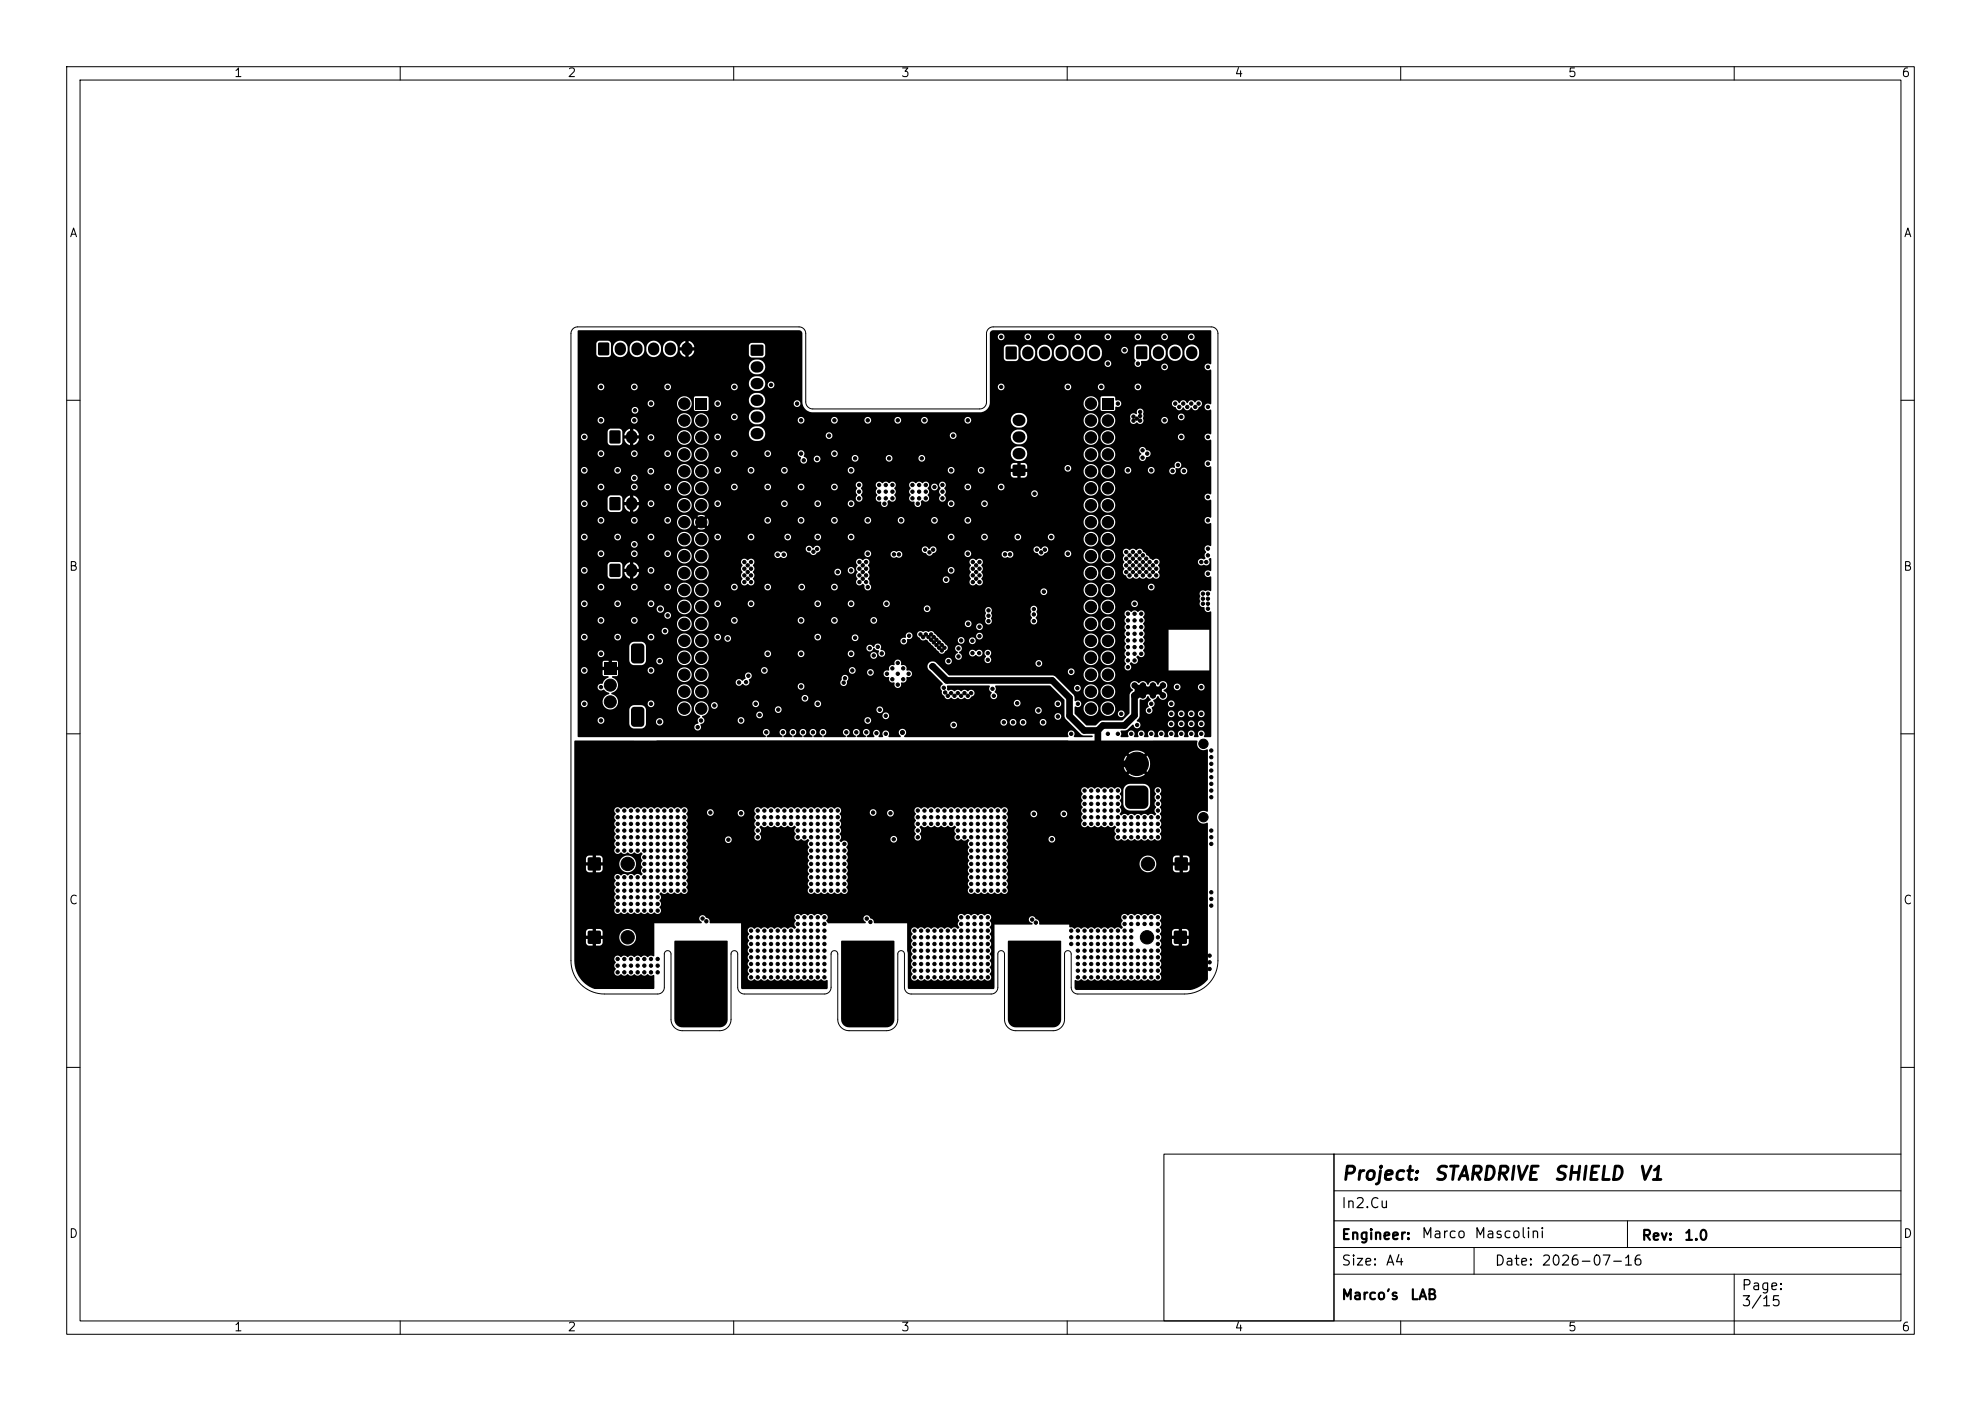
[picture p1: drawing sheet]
<svg xmlns="http://www.w3.org/2000/svg" width="297mm" height="210mm" viewBox="0 0 297 210" stroke-linecap="round" stroke-linejoin="round" font-family="sans-serif">
<defs><g id="words">
<g font-size="2">
<text x="201" y="177.4">Project:</text>
<text x="214.8" y="177.4">STARDRIVE</text>
<text x="232.8" y="177.4">SHIELD</text>
<text x="245.5" y="177.4">V1</text>
</g>
<g font-size="1.5">
<text x="201" y="181.5">In2.Cu</text>
<text x="213" y="186">Marco</text>
<text x="220.9" y="186">Mascolini</text>
<text x="201" y="186.2">Engineer:</text>
<text x="201" y="190.1">Size:</text>
<text x="207.7" y="190.1">A4</text>
<text x="224" y="190.1">Date:</text>
<text x="231" y="190.1">2026-07-16</text>
<text x="246" y="186.3">Rev:</text>
<text x="252.4" y="186.3">1.0</text>
<text x="201" y="195.2">Marco's</text>
<text x="211.3" y="195.2">LAB</text>
<text x="261" y="193.8">Page:</text>
<text x="261" y="196.2">3/15</text>
</g>
<g font-size="1.3">
<text x="35" y="11.9">1</text>
<text x="85" y="11.9">2</text>
<text x="135" y="11.9">3</text>
<text x="185" y="11.9">4</text>
<text x="235" y="11.9">5</text>
<text x="285" y="11.9">6</text>
<text x="10.3" y="35.9">A</text>
<text x="285.4" y="35.9">A</text>
<text x="10.3" y="85.9">B</text>
<text x="285.3" y="85.9">B</text>
<text x="10.3" y="135.9">C</text>
<text x="285.3" y="135.9">C</text>
<text x="10.3" y="185.9">D</text>
<text x="285.3" y="185.9">D</text>
<text x="35" y="199.9">1</text>
<text x="85" y="199.9">2</text>
<text x="135" y="199.9">3</text>
<text x="185" y="199.9">4</text>
<text x="235" y="199.9">5</text>
<text x="285" y="199.9">6</text>
</g>
</g></defs>
<g fill="none" stroke="#000" stroke-width=".15">
<path d="M10 10h277v190h-277zM12 12h273v186h-273zM60 10v2M110 10v2M160 10v2M210 10v2M260 10v2M85.9 49.3l.3-.2 .4-.1h33.2a1 1 0 0 1 1 1v10.3a1.06 1.06 0 0 0 1.1 1h25a1.01 1.01 0 0 0 1-1v-10.4a1 1 0 0 1 1-.9h32.8a1 1 0 0 1 .9 1v94.4a5 5 0 0 1-5 4.6h-16.1a1 1 0 0 1-.9-1v-5a.5 .5 0 0 0-.5-.5 .5 .5 0 0 0-.5 .5v9.9a1.7 1.7 0 0 1-1.7 1.6h-5.7a1.7 1.7 0 0 1-1.6-1.7v-9.8a.5 .5 0 0 0-.5-.5 .5 .5 0 0 0-.5 .5v5.1a1 1 0 0 1-1 .9h-12.1a1 1 0 0 1-.9-1v-5a.5 .5 0 0 0-.5-.5 .5 .5 0 0 0-.5 .5v9.9a1.7 1.7 0 0 1-1.7 1.6h-5.7a1.7 1.7 0 0 1-1.6-1.7v-9.8a.5 .5 0 0 0-.5-.5 .5 .5 0 0 0-.5 .5v5.1a1 1 0 0 1-1 .9h-12.1a1 1 0 0 1-.9-1v-5a.5 .5 0 0 0-.5-.5 .5 .5 0 0 0-.5 .5v9.9a1.7 1.7 0 0 1-1.7 1.6h-5.7a1.7 1.7 0 0 1-1.6-1.7v-9.8a.5 .5 0 0 0-.5-.5 .5 .5 0 0 0-.5 .5v5.1a1 1 0 0 1-1 .9h-8.4a5 5 0 0 1-4.6-5v-94l.1-.3zM10 60h2M285 60h2M10 110h2M285 110h2"/>
<path d="M10 160h2M174.5 173h25.5v25h-25.5zM200 173v25M200 173h85M200 178.5h85M285 160h2M60 198v2M110 198v2M160 198v2M200 183h85M200 187h85M200 191h85"/>
<path d="M210 198v2M221 187v4M244 183v4M260 191v9"/>
</g>
<g fill="#000">
<path d="M89.7 51.4h1.6v1.8h-1.6zM112.6 51.7h1.8v1.6h-1.8zM86.6 49.5h33.3l.3 .2 .1 .3v10.2a1.56 1.56 0 0 0 1.6 1.6h25a1.49 1.49 0 0 0 1.5-1.4h14.1v.2a1.1 1.1 0 0 0 1.7 .8h.8l.2 .2h1.8l.2-.2v-.4l.2-.1a.5 .5 0 0 0 .7-.5h7.6v.2a.67 .67 0 0 0 .6 .5 .52 .52 0 0 0 .5 .4 .52 .52 0 0 0 .5-.4h.2a.53 .53 0 0 0 .5 .4 .53 .53 0 0 0 .5-.4h.2a.55 .55 0 0 0 .6 .4 .55 .55 0 0 0 .5-.5 .52 .52 0 0 0 .3-.9 .52 .52 0 0 0-.9 .2 .62 .62 0 0 0-.6-.3 .62 .62 0 0 0-.5 .4h-.2a.55 .55 0 0 0-.5-.4 .55 .55 0 0 0-.5 .4h-.2a.52 .52 0 0 0-.5-.4 .52 .52 0 0 0-.5 .4h-7.6v-.1a.84 .84 0 0 0-.9-.3v-.4l-.2-.2h-1.8l-.2 .2v1.8l-.7-.1a1.1 1.1 0 0 0-.2-1.8 1.1 1.1 0 0 0-1.6 .9h-14.1v-2.5h1.2v.3a.5 .5 0 0 0 .6 .3 .5 .5 0 0 0 .4-.6h9v.3a.5 .5 0 0 0 .6 .3 .5 .5 0 0 0 .4-.6h4v.3a.5 .5 0 0 0 .6 .3 .5 .5 0 0 0 .4-.6h4.5v.2a.5 .5 0 0 0 .8 .3 .5 .5 0 0 0 0-.8 .5 .5 0 0 0-.8 .3h-4.5l-.2-.3a.5 .5 0 0 0-.8 .3h-4l-.2-.3a.5 .5 0 0 0-.8 .3h-9l-.2-.3a.5 .5 0 0 0-.8 .3h-1.2v-3.5h17.2v.2a.5 .5 0 0 0 .8 .3 .5 .5 0 0 0 0-.8 .5 .5 0 0 0-.8 .3h-17.2v-2.3h2.1v1.6a.49 .49 0 0 0 .5 .4h1.4l.3-.4v-1h.3v.4a1.13 1.13 0 0 0 1.3 1 1.13 1.13 0 0 0 .9-1.4h.3v.4a1.13 1.13 0 0 0 1.3 1 1.13 1.13 0 0 0 .9-1.4h.3v.4a1.13 1.13 0 0 0 1.3 1 1.13 1.13 0 0 0 .9-1.4h.3v.4a1.13 1.13 0 0 0 1.3 1 1.13 1.13 0 0 0 .9-1.4h.3v.4a1.14 1.14 0 0 0 1.4 1 1.14 1.14 0 0 0 .8-1.6l-.1-.1h3a.5 .5 0 0 0 .7 .6 .5 .5 0 0 0 .1-.9h1.2v1.5l.2 .5a.53 .53 0 0 0-.1 .6 .53 .53 0 0 0 .6 .2h3.3v.2a.5 .5 0 0 0 .8 .3 .5 .5 0 0 0 0-.8 .5 .5 0 0 0-.8 .3h-3.2a.52 .52 0 0 0 .1-.6l.1-.2h.8l.2-.1 .2-.3v-1h.3v.4a1.1 1.1 0 0 0 1.1 1 1.1 1.1 0 0 0 1.1-1v-.4h.3v.4a1.13 1.13 0 0 0 1.3 1 1.13 1.13 0 0 0 .9-1.4h.3v.4a1.1 1.1 0 0 0 1.1 1 1.1 1.1 0 0 0 1.1-1 1.17 1.17 0 0 0-.9-1.4 1.1 1.1 0 0 0-1.3 1h-.3l-.1-.2a1.1 1.1 0 0 0-1.1-.9 1.1 1.1 0 0 0-1 1.1h-.3l-.1-.2a1.1 1.1 0 0 0-1.1-.9 1.1 1.1 0 0 0-1 1.1h-.3l-.1-.8-.3-.2h-1.4l-.3 .1-.1 .3h-1.3a.5 .5 0 0 0-.7 .3h-3a1.1 1.1 0 0 0-1.2-.7 1.1 1.1 0 0 0-.9 1h-.3v-.2a1.1 1.1 0 0 0-1.2-.8 1.1 1.1 0 0 0-1 1h-.3v-.2a1.1 1.1 0 0 0-1.2-.8 1.1 1.1 0 0 0-1 1h-.3v-.2a1.1 1.1 0 0 0-1.2-.8 1.1 1.1 0 0 0-1 1h-.3v-.2a1.1 1.1 0 0 0-1.2-.8 1.1 1.1 0 0 0-1 1h-.3v-.6l-.3-.4h-1.4a.49 .49 0 0 0-.5 .4h-2.1v-1.7h1.2v.2a.5 .5 0 0 0 .6 .4 .5 .5 0 0 0 .4-.6h3v.3a.5 .5 0 0 0 .6 .3 .5 .5 0 0 0 .4-.6h2.5v.2a.5 .5 0 0 0 .6 .4 .5 .5 0 0 0 .4-.6h3v.2a.5 .5 0 0 0 .6 .4 .5 .5 0 0 0 .4-.6h3.5v.2a.5 .5 0 0 0 .6 .4 .5 .5 0 0 0 .4-.6h3.5v.2a.5 .5 0 0 0 .6 .4 .5 .5 0 0 0 .4-.6h3v.2a.5 .5 0 0 0 .6 .4 .5 .5 0 0 0 .4-.6h3v.2a.5 .5 0 0 0 .8 .3 .5 .5 0 0 0 0-.8 .5 .5 0 0 0-.8 .3h-3l-.1-.2a.5 .5 0 0 0-.5-.2 .5 .5 0 0 0-.4 .4h-3l-.1-.2a.5 .5 0 0 0-.5-.2 .5 .5 0 0 0-.4 .4h-3.5l-.1-.2a.5 .5 0 0 0-.5-.2 .5 .5 0 0 0-.4 .4h-3.5l-.1-.2a.5 .5 0 0 0-.5-.2 .5 .5 0 0 0-.4 .4h-3l-.1-.2a.5 .5 0 0 0-.5-.2 .5 .5 0 0 0-.4 .4h-2.5l-.1-.2a.5 .5 0 0 0-.5-.2 .5 .5 0 0 0-.4 .4h-3l-.1-.2a.5 .5 0 0 0-.5-.2 .5 .5 0 0 0-.4 .4h-1.2l.1-.6 .4-.3h32.6l.1 .1v4.9l-.1 .1a.54 .54 0 0 0-.8 .1 .54 .54 0 0 0 .1 .7 .54 .54 0 0 0 .7 0l.1 .1v5l-.1 .1a.54 .54 0 0 0-.8 .1 .54 .54 0 0 0 .1 .7 .54 .54 0 0 0 .7 0l.1 .1v3.5l-.1 .1a.54 .54 0 0 0-.8 .1 .54 .54 0 0 0 .1 .7 .54 .54 0 0 0 .7 0l.1 .1v3l-.1 .1a.54 .54 0 0 0-.8 .1 .54 .54 0 0 0 .1 .7 .54 .54 0 0 0 .7 0l.1 .1v4l-.1 .1a.54 .54 0 0 0-.8 .1 .54 .54 0 0 0 .1 .7 .54 .54 0 0 0 .7 0l.1 .1v2.5l-.1 .1a.54 .54 0 0 0-.8 .1 .54 .54 0 0 0 .1 .7 .54 .54 0 0 0 .7 0l.1 .1v3.2l-.1 .2a.55 .55 0 0 0-.8 .1 .55 .55 0 0 0 .1 .7 .92 .92 0 0 0-.1 1l-.2 .2a.54 .54 0 0 0-.8 0 .54 .54 0 0 0 .1 .8 .54 .54 0 0 0 .7-.1 .53 .53 0 0 0 .7 0 .53 .53 0 0 0 0-.8l.2-.2 .2 .1v1.9a.66 .66 0 0 0-1 .5v.1a.59 .59 0 0 0 .9 .2l.1 .1v2l-.1 .1a.77 .77 0 0 0-.8 0 .55 .55 0 0 0-.7 .1 .55 .55 0 0 0 0 .7l-.2 .3 .1 .4a.61 .61 0 0 0 0 .6 .61 .61 0 0 0 .7 .3 .62 .62 0 0 0 .2 .6 .62 .62 0 0 0 .7 0l.1 .2v18.6l-.1 .1h-.9l-.1-.1a.54 .54 0 0 0-.1-.8 .54 .54 0 0 0-.7 .1 .54 .54 0 0 0 0 .7l-.6 .1-.1-.1a.54 .54 0 0 0-.1-.8 .54 .54 0 0 0-.7 .1 .54 .54 0 0 0 0 .7l-.6 .1-.1-.1a.54 .54 0 0 0-.1-.8 .54 .54 0 0 0-.7 .1 .54 .54 0 0 0 0 .7l-.6 .1-.1-.1a.54 .54 0 0 0-.1-.8 .54 .54 0 0 0-.7 .1 .54 .54 0 0 0 0 .7l-.6 .1-.1-.1a.54 .54 0 0 0-.1-.8 .54 .54 0 0 0-.7 .1 .54 .54 0 0 0 0 .7l-.6 .1-.1-.1a.54 .54 0 0 0-.1-.8 .54 .54 0 0 0-.7 .1 .54 .54 0 0 0 0 .7l-.6 .1-.1-.1a.54 .54 0 0 0-.1-.8 .54 .54 0 0 0-.7 .1 .54 .54 0 0 0 0 .7l-.6 .1-.1-.1a.54 .54 0 0 0-.1-.8 .54 .54 0 0 0-.7 .1 .54 .54 0 0 0 0 .7l-.1 .1h-1.1l.1-.6-.1-.3 1-.2 .9-.8a.72 .72 0 0 0 .9 .5l.2-.4-.1-.2h4.2v.1a.5 .5 0 0 0 .6 .4 .5 .5 0 0 0 .4-.6h.5v.2a.5 .5 0 0 0 .6 .4 .5 .5 0 0 0 .4-.6h.5v.2a.5 .5 0 0 0 .6 .4 .5 .5 0 0 0 .4-.6h.5v.2a.5 .5 0 0 0 .8 .3 .5 .5 0 0 0 0-.8 .5 .5 0 0 0-.8 .3h-.5l-.1-.2a.5 .5 0 0 0-.5-.2 .5 .5 0 0 0-.4 .4h-.5l-.1-.2a.5 .5 0 0 0-.5-.2 .5 .5 0 0 0-.4 .4h-.5l-.1-.1a.51 .51 0 0 0-.5-.3 .51 .51 0 0 0-.4 .5h-4.2l-.4-.4-.1-.1 .3-.3 .2-.4v-2.4l.1-.1a.77 .77 0 0 0 1.1-.5l.1 .1 .3 .6a.56 .56 0 0 0-.3 .8v.1a.59 .59 0 0 0-.2 1l.2 .1 2.9-.1v.2a.5 .5 0 0 0 .6 .4 .5 .5 0 0 0 .4-.6h.5v.2a.5 .5 0 0 0 .6 .4 .5 .5 0 0 0 .4-.6h.5v.2a.5 .5 0 0 0 .6 .4 .5 .5 0 0 0 .4-.6h.5v.2a.5 .5 0 0 0 .8 .3 .5 .5 0 0 0 0-.8 .5 .5 0 0 0-.8 .3h-.5l-.1-.1a.5 .5 0 0 0-.5-.3 .5 .5 0 0 0-.4 .4h-.5l-.1-.1a.5 .5 0 0 0-.5-.3 .5 .5 0 0 0-.4 .4h-.5v-.1a.5 .5 0 0 0-.6-.3 .5 .5 0 0 0-.4 .4h-2.5a.63 .63 0 0 0 0-.8l.4-.3 .1-.4h2a.51 .51 0 0 0 .6 .6 .51 .51 0 0 0 .3-.8 .51 .51 0 0 0-.9 .1v.1h-2l-.2-.5 .4-.1 .2-.4h.2a.67 .67 0 0 0 1.2 .2 .67 .67 0 0 0-.5-1.1l.6-.6h1a.5 .5 0 0 0 .5 .6 .5 .5 0 0 0 .5-.6h2.6v.2a.5 .5 0 0 0 .8 .3 .5 .5 0 0 0 0-.8 .5 .5 0 0 0-.8 .3h-2.6a.5 .5 0 0 0-.5-.4 .5 .5 0 0 0-.5 .4h-1a.69 .69 0 0 0-.6-.8 .69 .69 0 0 0-.8 .6l-.1-.1a.71 .71 0 0 0-.7-.5 .71 .71 0 0 0-.7 .6l-.1-.1a.7 .7 0 0 0-.6-.5 .7 .7 0 0 0-.7 .3 .7 .7 0 0 0-1.1-.1 .7 .7 0 0 0 .3 1.1l-.4 .4-.2 .4v2.7l-1 1.1h-3l-.4 .2-.6 .5h-1.4l-1.8-1.8v-.8h1.4v.2a1.1 1.1 0 0 0 1.1 1 1.1 1.1 0 0 0 1.1-1.2h.3v.2a1.1 1.1 0 0 0 .8 1 1.1 1.1 0 0 0 1.1-.4h.7v.2a.5 .5 0 0 0 .8 .3 .5 .5 0 0 0 0-.8 .5 .5 0 0 0-.8 .3h-.7l.1-.1a1.1 1.1 0 0 0-.6-1.6 1.1 1.1 0 0 0-1.4 .9h-.3l-.1-.1a1.1 1.1 0 0 0-1.1-.9 1.1 1.1 0 0 0-1 1h-1.4l.1-.2a.53 .53 0 0 0 .8-.1 .53 .53 0 0 0-.1-.7 .53 .53 0 0 0-.7 0l-.2-.9-1.1-1.1h1.1v.1a.5 .5 0 0 0 .8 .4h.7v.2a1.1 1.1 0 0 0 1.1 1 1.1 1.1 0 0 0 1.1-1.2h.3v.2a1.1 1.1 0 0 0 1.7 .8 1.1 1.1 0 0 0 0-1.9 1.1 1.1 0 0 0-1.7 .9h-.3l-.1-.2a1.1 1.1 0 0 0-1.1-.8 1.1 1.1 0 0 0-1 1h-.7a.5 .5 0 0 0 0-.9 .5 .5 0 0 0-.8 .4h-1.1l-1.7-1.7-.4-.2h-15.5l-.7-.6h18.5v.2a.5 .5 0 0 0 .9 .3h1.5v.1a1.1 1.1 0 0 0 1.1 1 1.1 1.1 0 0 0 1.1-1.1h.3v.1a1.1 1.1 0 0 0 1.7 .9 1.1 1.1 0 0 0 0-1.9 1.1 1.1 0 0 0-1.7 .9h-.3l-.1-.2a1.1 1.1 0 0 0-1.1-.9 1.1 1.1 0 0 0-1 1.1l-1.5-.1a.5 .5 0 0 0-.2-.8 .5 .5 0 0 0-.7 .4h-18.5l-1.3-1.3a.77 .77 0 0 0-1.1 .2 .77 .77 0 0 0 .3 1.1l1.9 1.9a.68 .68 0 0 0-.2 1.1 .77 .77 0 0 0 .4 .8l.1 .2a.55 .55 0 0 0 .9 0 .66 .66 0 0 0 1 0 .66 .66 0 0 0 1 0 .63 .63 0 0 0 1.1-.2 .52 .52 0 0 0 .3-.8 .52 .52 0 0 0-.9 0 .65 .65 0 0 0-1 0 .65 .65 0 0 0-1 0 .76 .76 0 0 0-1-.1l-.1-.2v-.4l.1-.1h6.2l.1 .1a.6 .6 0 0 0 .2 .8l.1 .1a.62 .62 0 0 0 .1 1 .52 .52 0 0 0 .7-.4 .52 .52 0 0 0-.4-.6v-.2a.61 .61 0 0 0 .1-.8h.1h8.2l2.1 2.1v2.4l.2 .5 2.4 2.4 1.5 .1 .1 .1-.1 .1h-2.6l-.1-.1a.54 .54 0 0 0-.1-.8 .54 .54 0 0 0-.7 .1 .54 .54 0 0 0 0 .7l-.1 .1h-24.4l-.2-.1a.58 .58 0 0 0 .2-1 .58 .58 0 0 0-.9 .3v.3l.3 .4-.1 .1h-1.7l-.1-.1a.54 .54 0 0 0-.1-.8 .54 .54 0 0 0-.7 .1 .54 .54 0 0 0 0 .7l-.6 .1a.24 .24 0 0 1 .1-.4 .5 .5 0 0 0-.3-.6 .5 .5 0 0 0-.7 .2 .5 .5 0 0 0 .2 .7l-.1 .1h-1a.13 .13 0 0 1-.1-.2 .13 .13 0 0 1 .2-.1 .5 .5 0 0 0 .1-.8 .5 .5 0 0 0-.8 .2 .5 .5 0 0 0 .4 .7l-.1 .2h-1.2a.13 .13 0 0 1-.1-.2 .13 .13 0 0 1 .2-.1 .5 .5 0 0 0 .1-.8 .5 .5 0 0 0-.8 .2 .5 .5 0 0 0 .4 .7l-.1 .2h-1.2a.13 .13 0 0 1-.1-.2 .13 .13 0 0 1 .2-.1 .5 .5 0 0 0 .1-.8 .5 .5 0 0 0-.8 .2 .5 .5 0 0 0 .4 .7v.1l-.1 .1h-3.2a.13 .13 0 0 1-.1-.2 .13 .13 0 0 1 .2-.1 .5 .5 0 0 0 .1-.8 .5 .5 0 0 0-.8 .2 .5 .5 0 0 0 .4 .7l-.1 .2h-1.2a.13 .13 0 0 1-.1-.2 .13 .13 0 0 1 .2-.1 .5 .5 0 0 0 .1-.8 .5 .5 0 0 0-.8 .2 .5 .5 0 0 0 .4 .7l-.1 .2h-1.2a.13 .13 0 0 1-.1-.2 .13 .13 0 0 1 .2-.1 .5 .5 0 0 0 .1-.8 .5 .5 0 0 0-.8 .2 .5 .5 0 0 0 .4 .7l-.1 .2h-1.2a.13 .13 0 0 1-.1-.2 .13 .13 0 0 1 .2-.1 .5 .5 0 0 0 .1-.8 .5 .5 0 0 0-.8 .2 .5 .5 0 0 0 .4 .7l-.1 .2h-1.2a.13 .13 0 0 1-.1-.2 .13 .13 0 0 1 .2-.1 .5 .5 0 0 0 .1-.8 .5 .5 0 0 0-.8 .2 .5 .5 0 0 0 .4 .7v.1l-.1 .1h-2.2a.13 .13 0 0 1-.1-.2 .13 .13 0 0 1 .2-.1 .5 .5 0 0 0 .1-.8 .5 .5 0 0 0-.8 .2 .5 .5 0 0 0 .4 .7v.1l-.1 .1h-28.1v-2.6h3a.51 .51 0 0 0 .6 .6 .51 .51 0 0 0 .3-.8 .51 .51 0 0 0-.9 .2h-3v-1.5h7.7l.1 2.3a.73 .73 0 0 0 .7 .5h1.1a.74 .74 0 0 0 .7-.7v-.4h1.4a.56 .56 0 0 0 .8 .6 .56 .56 0 0 0 .2-.9 .56 .56 0 0 0-.9 .2l-.1 .1h-1.4l-.1-2h4.7v.2a1.1 1.1 0 0 0 1.2 1 1.1 1.1 0 0 0 1-1.2h.3l.1 .4a1.13 1.13 0 0 0 .8 .8l.1 .2a.62 .62 0 0 0-.3 .9 .6 .6 0 0 0-.6 .8 .53 .53 0 0 0 .8 .2 .53 .53 0 0 0 .1-.8h37.5v.1a.5 .5 0 0 0 .8 .4 .5 .5 0 0 0-.1-.9h6.8v.1a.5 .5 0 0 0 .6 .5 .5 .5 0 0 0 .4-.6h.4v.1a.5 .5 0 0 0 .5 .5 .5 .5 0 0 0 .5-.6h.5v.1a.5 .5 0 0 0 .5 .5 .5 .5 0 0 0 .5-.6h2v.1a.5 .5 0 0 0 .8 .4 .5 .5 0 0 0 0-.9 .5 .5 0 0 0-.8 .4h-2l-.1-.1a.5 .5 0 0 0-.5-.3 .5 .5 0 0 0-.4 .4h-.5l-.1-.1a.5 .5 0 0 0-.5-.3 .5 .5 0 0 0-.4 .4h-.4v-.1a.5 .5 0 0 0-.6-.3 .5 .5 0 0 0-.4 .4h-6.8a.5 .5 0 0 0-.7 .4h-37.5l.1-.1a.5 .5 0 0 0 .5-.6h5v.2a.5 .5 0 0 0 .6 .4 .5 .5 0 0 0 .4-.6h18v.2a.5 .5 0 0 0 .8 .3 .5 .5 0 0 0 0-.8 .5 .5 0 0 0-.8 .3h-18v-.1a.5 .5 0 0 0-.6-.3 .5 .5 0 0 0-.4 .4h-5l-.4-.5 .6-.3h7.6v.1a.5 .5 0 0 0 .5 .5 .5 .5 0 0 0 .5-.5h17.9v.2a.5 .5 0 0 0 .5 .4 .5 .5 0 0 0 .5-.5h24.8v.2a.5 .5 0 0 0 .8 .3 .5 .5 0 0 0 0-.8 .5 .5 0 0 0-.8 .3h-24.8v-.2a.5 .5 0 0 0-.6-.3 .5 .5 0 0 0-.4 .4h-17.9v-.1a.5 .5 0 0 0-.5-.4 .5 .5 0 0 0-.5 .4h-7.6l.3-.3 .1-.5h10v.1a.5 .5 0 0 0 .5 .5 .5 .5 0 0 0 .5-.6h14.2l.1 .3a.5 .5 0 0 0 .5 .3 .5 .5 0 0 0 .4-.5h22.8v.2a.5 .5 0 0 0 .8 .3 .5 .5 0 0 0 0-.8 .5 .5 0 0 0-.8 .3h-22.8l-.1-.2a.5 .5 0 0 0-.5-.3 .5 .5 0 0 0-.4 .4h-14.2a.5 .5 0 0 0-.5-.4 .5 .5 0 0 0-.5 .4h-10l-.1-.6h.5a.5 .5 0 0 0 .6 .5 .5 .5 0 0 0 .3-.8h5.3v.3a.5 .5 0 0 0 .6 .3 .5 .5 0 0 0 .4-.6h8.3v.2a.5 .5 0 0 0 .6 .4 .5 .5 0 0 0 .4-.7h28.9v.2a.5 .5 0 0 0 .5 .4 .5 .5 0 0 0 .5-.5h5.1v.2a.5 .5 0 0 0 .8 .3 .5 .5 0 0 0 0-.8 .5 .5 0 0 0-.8 .3h-5.1l-.1-.2a.5 .5 0 0 0-.5-.3 .5 .5 0 0 0-.4 .4h-28.9a.5 .5 0 0 0-.6-.3 .5 .5 0 0 0-.4 .4h-8.3l-.1-.2a.5 .5 0 0 0-.5-.2 .5 .5 0 0 0-.4 .4h-5.3l-.1-.1a.5 .5 0 0 0-.8 .4l-.5-.1a1.11 1.11 0 0 0-1.2-.4 1.11 1.11 0 0 0-.9 .9h-.3v-.1a1.1 1.1 0 0 0-1.2-.9 1.1 1.1 0 0 0-1 1h-4.7l-.2-.2-.3-.2h-1.3l-.5 .3-.2 .4h-7.7v-1h.5a.51 .51 0 0 0 .6 .6 .51 .51 0 0 0 .3-.8 .51 .51 0 0 0-.9 .1v.1h-.5v-2.5h3a.54 .54 0 0 0 .3 .6 .54 .54 0 0 0 .6-.1l.8 .4v.2a1.17 1.17 0 0 0-.7 2 1.17 1.17 0 0 0 2-.6h4.5v.2a.5 .5 0 0 0 .8 .3 .5 .5 0 0 0 0-.8 .5 .5 0 0 0-.8 .3h-4.5l.1-.1a1.15 1.15 0 0 0-.6-1.1l-.4-.2-.1-.1 .6-.3h9.3v.2a1.1 1.1 0 0 0 1.2 1 1.1 1.1 0 0 0 1-1.2h.3v.2a1.1 1.1 0 0 0 1.7 .8h14.5v.1a.5 .5 0 0 0 .8 .4 .5 .5 0 0 0 0-.9 .5 .5 0 0 0-.8 .4h-14.5l.2-.1a1.1 1.1 0 0 0-.1-1.7h13.8v.2a.5 .5 0 0 0 .8 .3 .5 .5 0 0 0 0-.8 .5 .5 0 0 0-.8 .3h-13.8l-.1-.1a1.1 1.1 0 0 0-1.7 .9h-.3v-.2a1.1 1.1 0 0 0-1.2-.8 1.1 1.1 0 0 0-1 1h-9.3a1.23 1.23 0 0 0-.5-2.1l.1-.1 .7-.1 .2-.2h8.8a1.1 1.1 0 0 0 1.1 1.1 1.1 1.1 0 0 0 1.1-1.1h.3l.1 .3a1.1 1.1 0 0 0 1.2 .8h5v.2a.54 .54 0 0 0 .5 .4 .54 .54 0 0 0 .5-.3h.1a.53 .53 0 0 0 .6 .2 .53 .53 0 0 0 .4-.4h13.6v.1a.53 .53 0 0 0 .7 .4 .53 .53 0 0 0 .3-.7 .52 .52 0 0 0 .1-.7 .52 .52 0 0 0-.7-.2 .52 .52 0 0 0-.2 .7l-.2 .4h-13.6l-.1-.4a.53 .53 0 0 0 .5-.6 .53 .53 0 0 0-.7-.5 .53 .53 0 0 0-.4 .7l.1 .2-.5 .3a.53 .53 0 0 0-.6-.2 .53 .53 0 0 0-.4 .4h-5h.1a1.1 1.1 0 0 0 .6-1.8h8.1v.2a.5 .5 0 0 0 .6 .4 .5 .5 0 0 0 .4-.6h12.2v.3a.5 .5 0 0 0 .9 0h1.8v.2a.5 .5 0 0 0 .5 .4 .5 .5 0 0 0 .5-.4h1.5v.2a.59 .59 0 0 0 .8 .4 .66 .66 0 0 0 .6 .8h.2a.7 .7 0 0 0 .4 .8 .57 .57 0 0 0 .6-.8 .58 .58 0 0 0 .7-.1 .58 .58 0 0 0 .1-.7h.1a.54 .54 0 0 0 .7-.5 .54 .54 0 0 0-.8-.5 .58 .58 0 0 0-.1-.7 .58 .58 0 0 0-.7-.1l-.1-.7h6.7v.2a.5 .5 0 0 0 .6 .4 .5 .5 0 0 0 .4-.6h4.9a.49 .49 0 0 0 .6 .4h7v.1a.5 .5 0 0 0 .8 .4 .5 .5 0 0 0 0-.9 .5 .5 0 0 0-.8 .4h-6.9a.5 .5 0 0 0 .1-.9h14.1v.2a1.1 1.1 0 0 0 1.1 1 1.1 1.1 0 0 0 1.1-1.2h.3v.2a1.1 1.1 0 0 0 1.7 .8 1.1 1.1 0 0 0 0-1.8 1.1 1.1 0 0 0-1.7 .8h-.3l-.1-.2a1.1 1.1 0 0 0-1.1-.8 1.1 1.1 0 0 0-1 1h-14.1v-.1a.71 .71 0 0 0-.1-1 .54 .54 0 0 0-.6 .3 .54 .54 0 0 0 .1 .7l-.2 .6h-4.9l-.1-.2a.5 .5 0 0 0-.5-.2 .5 .5 0 0 0-.4 .4h-6.8a.55 .55 0 0 0-.7 0 .55 .55 0 0 0-.1 .7 .58 .58 0 0 0-.7 .1 .58 .58 0 0 0-.1 .7h-.1a.51 .51 0 0 0-.7 .4h-1.5a.5 .5 0 0 0-.4-.6 .5 .5 0 0 0-.6 .4h-1.8a.5 .5 0 0 0-.3-.7 .5 .5 0 0 0-.6 .4h-12.2v-.1a.5 .5 0 0 0-.6-.3 .5 .5 0 0 0-.4 .4h-8.1a1.1 1.1 0 0 0-1.2-.3 1.1 1.1 0 0 0-.8 1h-.3v-.2a1.1 1.1 0 0 0-1.2-.9 1.1 1.1 0 0 0-1 1.1h-8.8v-.7h-.6h5v.2a.5 .5 0 0 0 .8 .3 .5 .5 0 0 0 0-.8 .5 .5 0 0 0-.8 .3h-5l-.1-.4h.7l-.1-.9h-.9v.6h-.4v-.6h-.8l-.1 .2v.7h.6v.4h-.6v.8l.1 .1 .7 .1 .1 .1a1.74 1.74 0 0 0-1 1h-.1a.5 .5 0 0 0-.6 .4h-3v-2.5h.5v.2a.5 .5 0 0 0 .8 .3 .5 .5 0 0 0 0-.8 .5 .5 0 0 0-.8 .3h-.5v-2.5h3v.2a.5 .5 0 0 0 .8 .3 .5 .5 0 0 0 0-.8 .5 .5 0 0 0-.8 .3h-3v-1h7.7l.1 2.2a.75 .75 0 0 0 .7 .6h1.1a.74 .74 0 0 0 .6-.7h1.6v.2a.5 .5 0 0 0 .8 .3 .5 .5 0 0 0 0-.8 .5 .5 0 0 0-.8 .3h-1.6l.1-.5h4.6a1.1 1.1 0 0 0 1.1 1.2 1.1 1.1 0 0 0 1.1-1.2h.3v.2a1.1 1.1 0 0 0 1.5 .9 1.1 1.1 0 0 0 .5-1.7h8.6v.2a.5 .5 0 0 0 .6 .4 .5 .5 0 0 0 .4-.6h4v.2a.5 .5 0 0 0 .6 .4 .5 .5 0 0 0 .4-.6h6.5v.2a.51 .51 0 0 0 .4 .4 .51 .51 0 0 0 .6-.3h2.4v.1a.5 .5 0 0 0 .8 .4 .5 .5 0 0 0 0-.9 .5 .5 0 0 0-.8 .4h-2.4v-.1a.5 .5 0 0 0-.4-.6 .5 .5 0 0 0-.6 .4h-6.5v-.1a.5 .5 0 0 0-.6-.3 .5 .5 0 0 0-.4 .4h-4v-.1a.5 .5 0 0 0-.6-.3 .5 .5 0 0 0-.4 .4h-8.6l-.4-.3a1.1 1.1 0 0 0-1.6 .9h-.3v-.2a1.1 1.1 0 0 0-1.2-.8 1.1 1.1 0 0 0-1 1h-4.6l-.1-1.7-.2-.4-.3-.2-1.5 .1-.3 .2-.2 .4h-7.7v-1.5h.5a.5 .5 0 0 0 .5 .6 .5 .5 0 0 0 .5-.6h4v.2a.5 .5 0 0 0 .6 .4 .5 .5 0 0 0 .4-.6h4v.3a.5 .5 0 0 0 .7 .3h3.7v.1a1.1 1.1 0 0 0 1.2 1.1 1.1 1.1 0 0 0 1-1.2h.3v.1a1.1 1.1 0 0 0 1.5 1h24.4v.1a.53 .53 0 0 0 .6 .4 .53 .53 0 0 0 .4-.5h.2l.2 .3 .5 .2a.5 .5 0 0 0 0 .7 .5 .5 0 0 0 .8-.1 .5 .5 0 0 0-.3-.8h-.3a.54 .54 0 0 0-.2-.9 .54 .54 0 0 0-.7 .5h-.2a.53 .53 0 0 0-.5-.3 .53 .53 0 0 0-.5 .4h-24.3a1.1 1.1 0 0 0 .4-1.7h1.1v.2a.5 .5 0 0 0 .5 .4 .5 .5 0 0 0 .5-.4h.5v.2a.5 .5 0 0 0 .7 .4 .5 .5 0 0 0 .2-.8h12.6a.5 .5 0 0 0 .5 .6 .5 .5 0 0 0 .5-.5h4.6l.1 .4 .3 .2 6.9-.1a.53 .53 0 0 0 .6 .6 .53 .53 0 0 0 .4-.8 .53 .53 0 0 0 .7-.1 .53 .53 0 0 0 0-.7h.8l.1 .4 .3 .2a.61 .61 0 0 0 .9 .3l.3 .1 1.6 1.6a.58 .58 0 0 0 .5 .4 .58 .58 0 0 0 .6-.4l.2-.2 .1-.3h1.1l.1 .4 .3 .3v.1a.51 .51 0 0 0-.2 .8 .51 .51 0 0 0 .8-.1 .51 .51 0 0 0-.4-.7l1.5-.1a.54 .54 0 0 0 .4 .6 .54 .54 0 0 0 .6-.2 .52 .52 0 0 0 .7 .2 .52 .52 0 0 0 .2-.7 .52 .52 0 0 0-.7-.2l-.3 .1a.51 .51 0 0 0-.5-.2 .51 .51 0 0 0-.4 .4h-1.5a.53 .53 0 0 0 .4-.7 .53 .53 0 0 0-.8-.3l-.2 .3h-1.1l-.1-.3-.9-.9h2.5v.3a.5 .5 0 0 0 .6 .3 .5 .5 0 0 0 .4-.5h.7v.1a.5 .5 0 0 0 .6 .4 .5 .5 0 0 0 .4-.5h16.2v.1a1.1 1.1 0 0 0 1.1 1.1 1.1 1.1 0 0 0 1.1-1.2h.3v.1a1.1 1.1 0 0 0 1.7 .9 1.1 1.1 0 0 0 0-1.9 1.1 1.1 0 0 0-1.7 .9h-.3l-.1-.2a1.1 1.1 0 0 0-1.1-.8 1.1 1.1 0 0 0-1 1h-16.2l-.3-.4a.51 .51 0 0 0-.7 .4l-.7-.1a.51 .51 0 0 0-.5-.4 .51 .51 0 0 0-.5 .4h-2.5l-.6-.6h5.8v.1a.5 .5 0 0 0 .8 .4 .5 .5 0 0 0 0-.9 .5 .5 0 0 0-.8 .4h-5.8l-.3-.3a.69 .69 0 0 0-1.1-.3l-.4-.1-.3 .1a.55 .55 0 0 0-.9 .3h-.8a.54 .54 0 0 0-.7-.1 .54 .54 0 0 0-.2 .7h-.1a.51 .51 0 0 0-.7 .4h-6.5a.5 .5 0 0 0 0-.8 .5 .5 0 0 0-.8 .3h-4.6v-.1a.5 .5 0 0 0-.5-.4 .5 .5 0 0 0-.5 .4h-12.6a.5 .5 0 0 0-.5-.2 .5 .5 0 0 0-.4 .4h-.5a.5 .5 0 0 0-.4-.6 .5 .5 0 0 0-.6 .4h-1.1v-.1a1.1 1.1 0 0 0-1.2-.3 1.1 1.1 0 0 0-.8 1h-.3v-.2a1.1 1.1 0 0 0-1.2-.8 1.1 1.1 0 0 0-1 1h-3.7a.5 .5 0 0 0 .1-.9 .5 .5 0 0 0-.8 .3h-4v-.1a.5 .5 0 0 0-.6-.3 .5 .5 0 0 0-.4 .4h-4v-.1a.5 .5 0 0 0-.6-.3 .5 .5 0 0 0-.4 .4h-.5v-.9h12.6v.2a.5 .5 0 0 0 .8 .3 .5 .5 0 0 0 0-.8 .5 .5 0 0 0-.8 .3h-12.6v-1.6h3v.3a.5 .5 0 0 0 .6 .3 .5 .5 0 0 0 .4-.6h4v.3a.5 .5 0 0 0 .8 .2h6.1v.2a1.1 1.1 0 0 0 1.2 1 1.1 1.1 0 0 0 1-1.2h.3v.2a1.1 1.1 0 0 0 1.5 1 1.1 1.1 0 0 0 .6-1.7h3.5v.3a.5 .5 0 0 0 .6 .3 .5 .5 0 0 0 .4-.6h9v.3a.5 .5 0 0 0 .6 .3 .5 .5 0 0 0 .4-.6h4v.3a.5 .5 0 0 0 .6 .3 .5 .5 0 0 0 .4-.6h4.9v.3a.5 .5 0 0 0 .7 .2h13.5v.2a.5 .5 0 0 0 .8 .3h.8v.1a.5 .5 0 0 0 .8 .4 .5 .5 0 0 0 0-.9 .5 .5 0 0 0-.8 .4h-.8l.1-.1a.5 .5 0 0 0-.3-.8 .5 .5 0 0 0-.6 .4h-13.4a.5 .5 0 0 0 0-.8 .5 .5 0 0 0-.8 .3h-4.9v-.1a.5 .5 0 0 0-.6-.3 .5 .5 0 0 0-.4 .4h-4v-.1a.5 .5 0 0 0-.6-.3 .5 .5 0 0 0-.4 .4h-9v-.1a.5 .5 0 0 0-.6-.3 .5 .5 0 0 0-.4 .4h-3.5l-.3-.3a1.1 1.1 0 0 0-1.8 .8h-.3v-.1a1.1 1.1 0 0 0-1.2-.9 1.1 1.1 0 0 0-1 1h-6.1a.5 .5 0 0 0 0-.8 .5 .5 0 0 0-.8 .3h-4v-.1a.5 .5 0 0 0-.6-.3 .5 .5 0 0 0-.4 .4h-3v-.7h13v.1a.5 .5 0 0 0 .8 .4 .5 .5 0 0 0 0-.9 .5 .5 0 0 0-.8 .4h-13v-1h11.8v.2a.55 .55 0 0 0 .8 .4 .55 .55 0 0 0 .3-.7h2v.1a1.1 1.1 0 0 0 1.2 .9 1.1 1.1 0 0 0 1-1h.3l.1 .1a1.1 1.1 0 0 0 1.1 .9 1.1 1.1 0 0 0 1-.9h32.3v.1a.5 .5 0 0 0 .4 .5 .5 .5 0 0 0 .6-.4h8.2l.1 .5-.1 .5 .1 .2a.54 .54 0 0 0 .1 .8 .54 .54 0 0 0 .8-.1v-.3l-.1-.3a.64 .64 0 0 0 0-.8l.1-.3-.1-.4h5.9l.1 .5-.1 .5 .2 .5a.51 .51 0 0 0-.1 .7 .51 .51 0 0 0 .8 0h7.1v.2a1.1 1.1 0 0 0 1.1 1 1.1 1.1 0 0 0 1.1-1.2h.3v.2a1.1 1.1 0 0 0 1.7 .9 1.1 1.1 0 0 0 0-1.9 1.1 1.1 0 0 0-1.7 .8h-.3l-.1-.1a1.1 1.1 0 0 0-1.1-.9 1.1 1.1 0 0 0-1 1h-7.1a.61 .61 0 0 0-.1-.8 1.01 1.01 0 0 0 .1-1l.1-.2-.1-.3h7.1v.1a1.1 1.1 0 0 0 1.1 .9 1.1 1.1 0 0 0 1.1-1h.3v.1a1.1 1.1 0 0 0 1.7 .7h1.9l.2 .7a.6 .6 0 0 0 0 .9 .57 .57 0 0 0 0 .9v.2a.61 .61 0 0 0 0 .9 .65 .65 0 0 0 0 1 .64 .64 0 0 0 0 1 .64 .64 0 0 0 0 1 .58 .58 0 0 0 0 .9v.2a.51 .51 0 0 0-.2 .6 .51 .51 0 0 0 .6 .3h12.1v-6.1h-6.1v6.1h-6a.55 .55 0 0 0 .4-.4 .55 .55 0 0 0-.2-.6l.1-.2h.2a.53 .53 0 0 0 .8 0 .53 .53 0 0 0-.1-.8l.1-.2a.88 .88 0 0 0 1 0 .61 .61 0 0 0-.1-.8v-.1a.58 .58 0 0 0 0-.9v-.1a.58 .58 0 0 0 0-.9 .64 .64 0 0 0 0-1v-.1a.58 .58 0 0 0 0-.9 .64 .64 0 0 0 0-1 .55 .55 0 0 0 .1-.8 .55 .55 0 0 0-.9 0 .65 .65 0 0 0-1 0 .57 .57 0 0 0-.6-.2 .57 .57 0 0 0-.4 .4h-1.9a1.1 1.1 0 0 0 .4-1.5h2.5v.2a.5 .5 0 0 0 .8 .3 .5 .5 0 0 0 0-.8 .5 .5 0 0 0-.8 .3h-2.6a1.1 1.1 0 0 0-1.2-.5 1.1 1.1 0 0 0-.8 1.2h-.3v-.2a1.1 1.1 0 0 0-1.2-1 1.1 1.1 0 0 0-1 1.2h-7.1l-.2-.2a.5 .5 0 0 0-.7 .3h-5.9a.5 .5 0 0 0-.5-.2 .5 .5 0 0 0-.4 .4h-8.2v-.1a.5 .5 0 0 0-.4-.5 .5 .5 0 0 0-.6 .4h-32.3l-.1-.8h1v.2a.5 .5 0 0 0 .6 .4 .5 .5 0 0 0 .4-.6h4v.2a.5 .5 0 0 0 .6 .4 .5 .5 0 0 0 .4-.6h9v.2a.5 .5 0 0 0 .6 .4 .5 .5 0 0 0 .4-.6h4v.2a.5 .5 0 0 0 .6 .4 .5 .5 0 0 0 .4-.6h4.3v.2a.5 .5 0 0 0 .8 .3 .5 .5 0 0 0 0-.8 .5 .5 0 0 0-.8 .3h-4.3l-.3-.3a.5 .5 0 0 0-.7 .3h-4l-.3-.3a.5 .5 0 0 0-.7 .3h-9l-.3-.3a.5 .5 0 0 0-.7 .3h-4l-.3-.3a.5 .5 0 0 0-.7 .3h-1a1.1 1.1 0 0 0-1.3-.5 1.1 1.1 0 0 0-.8 1.2h-.3v-.2a1.1 1.1 0 0 0-1.2-1 1.1 1.1 0 0 0-1 1.2h-2l-.1-.1a.56 .56 0 0 0-.5-.2 .56 .56 0 0 0-.5 .4h-11.8v-.8h.5v.2a.5 .5 0 0 0 .6 .4 .5 .5 0 0 0 .4-.6h4v.2a.5 .5 0 0 0 .6 .4 .5 .5 0 0 0 .4-.6h4v.2a.5 .5 0 0 0 .8 .3 .5 .5 0 0 0 0-.8 .5 .5 0 0 0-.8 .3h-4l-.3-.3a.5 .5 0 0 0-.7 .3h-4l-.3-.3a.5 .5 0 0 0-.7 .3h-.5v-2.5h3v.2a.5 .5 0 0 0 .6 .4 .5 .5 0 0 0 .4-.6h4v.2a.5 .5 0 0 0 .6 .4 .5 .5 0 0 0 .4-.6h4v.2a.5 .5 0 0 0 .3 .4 .5 .5 0 0 0 .6-.1h1v.1a1.1 1.1 0 0 0 1.2 1 1.1 1.1 0 0 0 1-1.1h.3v.1a1.1 1.1 0 0 0 1.1 1 1.1 1.1 0 0 0 1.1-.9h49.8v.2a.5 .5 0 0 0 .7 .4 .5 .5 0 0 0 .2-.8h5.6v.1a1.1 1.1 0 0 0 1.1 1 1.1 1.1 0 0 0 1.1-1.1h.3v.1a1.1 1.1 0 0 0 1.4 1 1.1 1.1 0 0 0 .7-1.6h5v.2a.5 .5 0 0 0 .8 .3 .5 .5 0 0 0 0-.8 .5 .5 0 0 0-.8 .3h-5.1a1.11 1.11 0 0 0-1.2-.5 1.11 1.11 0 0 0-.8 1h-.3l-.1-.2a1.1 1.1 0 0 0-1.1-.9 1.1 1.1 0 0 0-1 1.1l-5.7-.1a.5 .5 0 0 0-.8 .3h-49.8l-.1-.7h3.5v.2a.5 .5 0 0 0 .6 .4 .5 .5 0 0 0 .4-.6h4v.2a.5 .5 0 0 0 .6 .4 .5 .5 0 0 0 .4-.6h4.1v.2a.5 .5 0 0 0 .6 .4 .5 .5 0 0 0 .4-.6h3.9v.2a.5 .5 0 0 0 .8 .3 .5 .5 0 0 0 0-.8 .5 .5 0 0 0-.8 .3h-3.9l-.2-.3a.5 .5 0 0 0-.8 .3h-4.1l-.2-.3a.5 .5 0 0 0-.8 .3h-4l-.2-.3a.5 .5 0 0 0-.8 .3h-3.5a1.11 1.11 0 0 0-1.2-.5 1.11 1.11 0 0 0-.9 1h-.3v-.2a1.1 1.1 0 0 0-1.2-.9 1.1 1.1 0 0 0-1 1.1l-1-.1a.5 .5 0 0 0-.2-.8 .5 .5 0 0 0-.7 .4h-4l-.2-.3a.5 .5 0 0 0-.8 .3h-4l-.1-.2-.3-.2a.5 .5 0 0 0-.6 .4h-3v-2.5h.5v.2a.5 .5 0 0 0 .8 .3 .5 .5 0 0 0 0-.8 .5 .5 0 0 0-.8 .3h-.5v-.7h4.5v1.7l.1 .2 .4 .2 1.4-.1 .3-.3v-1.1h.9v.4h-.6a1.1 1.1 0 0 0 .8 1v-.6l.2-.1h.3l.1 .7a1.1 1.1 0 0 0 .8-1h-.6v-.3h1.9v.2a.5 .5 0 0 0 .4 .4 .5 .5 0 0 0 .5-.2h3.5v.2a1.1 1.1 0 0 0 1.2 1 1.1 1.1 0 0 0 1-1.2h.3v.2a1.1 1.1 0 0 0 1.7 .8 1.1 1.1 0 0 0 0-1.8 1.1 1.1 0 0 0-1.7 .8h-.3v-.2a1.1 1.1 0 0 0-1.2-.8 1.1 1.1 0 0 0-1 1h-3.5a.5 .5 0 0 0-.2-.8 .5 .5 0 0 0-.7 .4h-1.9l.1-.1 .5-.1a1.09 1.09 0 0 0-.8-.9v.6l-.2 .1h-.3l-.1-.7a1.1 1.1 0 0 0-.8 1h-.3l-.1-.8-.4-.3-1.3 .1-.3 .1-.1 .3h-4.5v-1.8h3a.5 .5 0 0 0 .5 .6 .5 .5 0 0 0 .5-.6h4v.2a.5 .5 0 0 0 .6 .4 .5 .5 0 0 0 .4-.6h4l.1 .4a.5 .5 0 0 0 .8 0h1v.1a1.1 1.1 0 0 0 1.2 1.1 1.1 1.1 0 0 0 1-1.2h.3v.1a1.1 1.1 0 0 0 .7 1 1.1 1.1 0 0 0 1.2-.2h5.2l.2 .5a.64 .64 0 0 0 0 1 .64 .64 0 0 0 0 1 .55 .55 0 0 0-.1 .9 .55 .55 0 0 0 .9-.1 .55 .55 0 0 0 .8 .1 .55 .55 0 0 0 0-.8v-.1a.58 .58 0 0 0 0-.9l12.2-.1a.5 .5 0 0 0 .6 .5 .5 .5 0 0 0 .3-.8h1.1v.2a.5 .5 0 0 0 .8 .3 .5 .5 0 0 0 0-.8 .5 .5 0 0 0-.8 .3h-1.1l-.1-.1a.5 .5 0 0 0-.8 .4h-12.2a.59 .59 0 0 0 0-.9l.2-.6h15.2l.3 .5a.64 .64 0 0 0 0 1 .64 .64 0 0 0 0 1 .55 .55 0 0 0-.1 .9 .55 .55 0 0 0 .8-.1l.3 .3a.53 .53 0 0 0 .3 .7 .53 .53 0 0 0 .7-.3 .53 .53 0 0 0-.3-.7l.1-.3-.3-.4h11.2a.51 .51 0 0 0 .7 .6 .51 .51 0 0 0 .2-.8 .51 .51 0 0 0-.8 .2h-11.3v-.1a.58 .58 0 0 0 0-.9l.2-.4h11.8a.51 .51 0 0 0 .6 .6 .51 .51 0 0 0 .3-.8 .51 .51 0 0 0-.9 .1v.1h-11.8v-.3l-.2-.3 .3-.6h14.9l.3 .6a.59 .59 0 0 0 0 .9 .64 .64 0 0 0 0 1 .55 .55 0 0 0-.1 .9 .55 .55 0 0 0 .8-.1 .55 .55 0 0 0 .9 .1 .55 .55 0 0 0-.1-.8 .6 .6 0 0 0 0-1h15.4v.2a1.1 1.1 0 0 0 1.1 1 1.1 1.1 0 0 0 1.1-1.2h.3v.2a1.1 1.1 0 0 0 1.7 .8 1.1 1.1 0 0 0 0-1.8 1.1 1.1 0 0 0-1.7 .8h-.3l-.1-.2a1.1 1.1 0 0 0-1.1-.8 1.1 1.1 0 0 0-1 1h-15.4l.1-.1a.57 .57 0 0 0-.1-.9 .55 .55 0 0 0 .1-.9 .55 .55 0 0 0-.8 .1 .57 .57 0 0 0-.6-.2 .57 .57 0 0 0-.5 .4h-14.9l-.2-.4-.3-.1-.5 .3a.57 .57 0 0 0-.6-.2 .57 .57 0 0 0-.5 .4h-15.2l-.2-.4-.2-.1-.6 .3a.57 .57 0 0 0-.6-.2 .57 .57 0 0 0-.4 .4h-5.2l.3-.6v-.5h9.9a.54 .54 0 0 0 .3 .5 .54 .54 0 0 0 .7-.1 .53 .53 0 0 0 .7 0 .53 .53 0 0 0 0-.8 .53 .53 0 0 0-.8 .1 .55 .55 0 0 0-.9 .3h-9.9v-.2a1.1 1.1 0 0 0-1.2-.6 1.1 1.1 0 0 0-1 1h-.3v-.2a1.1 1.1 0 0 0-1.2-.8 1.1 1.1 0 0 0-1 1l-.9-.1a.5 .5 0 0 0-.4-.7 .5 .5 0 0 0-.6 .4h-4v-.1a.5 .5 0 0 0-.6-.3 .5 .5 0 0 0-.4 .4h-4v-.1a.5 .5 0 0 0-.6-.3 .5 .5 0 0 0-.4 .4h-3v-.7h34.2v.2a.76 .76 0 0 0 .7 .5v.1a.5 .5 0 0 0 .9-.1h7.2v.2a.5 .5 0 0 0 .5 .4 .5 .5 0 0 0 .5-.5h2.9v.2a.61 .61 0 0 0 1 .3 .52 .52 0 0 0 .7-.2 .52 .52 0 0 0-.1-.7 .52 .52 0 0 0-.7 .1 .51 .51 0 0 0-.9 .3h-2.9v-.1a.5 .5 0 0 0-.5-.4 .5 .5 0 0 0-.5 .4h-7.2l.1-.1a.53 .53 0 0 0 .5-.5h15.2v.2a.76 .76 0 0 0 .7 .5 .53 .53 0 0 0 .5 .3 .53 .53 0 0 0 .5-.4h4.7v.2a.5 .5 0 0 0 .5 .4 .5 .5 0 0 0 .5-.5h4.6v.2a.61 .61 0 0 0 .9 .3 .52 .52 0 0 0 .7-.2 .52 .52 0 0 0-.1-.7 .52 .52 0 0 0-.7 .1 .51 .51 0 0 0-.8 .3h-4.6v-.1a.5 .5 0 0 0-.5-.4 .5 .5 0 0 0-.5 .4h-4.7a.52 .52 0 0 0 .5-.6h14.5v.2a.76 .76 0 0 0 .7 .5 .53 .53 0 0 0 .5 .3 .53 .53 0 0 0 .5-.4h3l.1 .4a.5 .5 0 0 0 .8 0h2v.1a1.1 1.1 0 0 0 1.1 1.1 1.1 1.1 0 0 0 1.1-1.2h.3v.1a1.1 1.1 0 0 0 1.5 1 1.1 1.1 0 0 0 .5-1.7h1.3l.3 .5a.65 .65 0 0 0 0 1 .64 .64 0 0 0 0 1 .62 .62 0 0 0-.2 .7 .62 .62 0 0 0 .5 .4 .55 .55 0 0 0 .4 .5 .55 .55 0 0 0 .5-.3h.1a.58 .58 0 0 0 .9 0h.1a.58 .58 0 0 0 .9 0h.1a.58 .58 0 0 0 .9 0 .55 .55 0 0 0 .9 .1 .55 .55 0 0 0-.1-.8 .64 .64 0 0 0 0-1 .55 .55 0 0 0 .1-.9 .55 .55 0 0 0-.8 .1l-.5-.3-.1-.3-.8-.6a.6 .6 0 0 0-1.1-.3 .66 .66 0 0 0-1 0 .57 .57 0 0 0-.6-.2 .57 .57 0 0 0-.5 .4l-1.4-.1a1.11 1.11 0 0 0-1.1-.3 1.11 1.11 0 0 0-.8 1h-.3l-.1-.2a1.1 1.1 0 0 0-1.1-.8 1.1 1.1 0 0 0-1 1l-1.9-.1a.5 .5 0 0 0-.4-.7 .5 .5 0 0 0-.6 .4h-3a.52 .52 0 0 0 .5-.5 .52 .52 0 0 0-.4-.5 .52 .52 0 0 0-.6 .4h-.1a.56 .56 0 0 0-.5-.4 .56 .56 0 0 0-.6 .4h-14.5v-.1a.54 .54 0 0 0-.6-.3 .54 .54 0 0 0-.4 .4h-.1a.56 .56 0 0 0-.6-.4 .56 .56 0 0 0-.5 .4h-15.2v-.1a.53 .53 0 0 0-.5-.4 .53 .53 0 0 0-.5 .4h-.1a.56 .56 0 0 0-.6-.4 .56 .56 0 0 0-.5 .4h-34.2v-.7h8v.2a.5 .5 0 0 0 .8 .3 .5 .5 0 0 0 0-.8 .5 .5 0 0 0-.8 .3h-8v-1.1h.5v.2a.5 .5 0 0 0 .6 .4 .5 .5 0 0 0 .4-.6h4v.2a.5 .5 0 0 0 .6 .4 .5 .5 0 0 0 .4-.6h4v.2a.5 .5 0 0 0 .4 .4 .5 .5 0 0 0 .5-.3h3.5v.2a1.1 1.1 0 0 0 1.2 1 1.1 1.1 0 0 0 1-1.2h.3v.2a1.1 1.1 0 0 0 1.4 1 1.1 1.1 0 0 0 .8-1.5h.9v.2a.5 .5 0 0 0 .6 .4 .5 .5 0 0 0 .4-.6h4v.2a.5 .5 0 0 0 .6 .4 .5 .5 0 0 0 .4-.6h4.5v.2a.5 .5 0 0 0 .6 .4 .5 .5 0 0 0 .4-.6h3.5v.2a.5 .5 0 0 0 .6 .4 .5 .5 0 0 0 .4-.6h4v.2a.5 .5 0 0 0 .6 .4 .5 .5 0 0 0 .4-.6h14v.2a.5 .5 0 0 0 .6 .4 .5 .5 0 0 0 .4-.6h4v.2a.5 .5 0 0 0 .6 .4 .5 .5 0 0 0 .4-.6h4v.2a.5 .5 0 0 0 .6 .4 .5 .5 0 0 0 .4-.6h4v.2a.5 .5 0 0 0 .4 .4 .5 .5 0 0 0 .5-.3h4.5v.2a1.1 1.1 0 0 0 1.1 1 1.1 1.1 0 0 0 1.1-1.2h.3v.2a1.1 1.1 0 0 0 1.7 .9 1.1 1.1 0 0 0 0-1.9 1.1 1.1 0 0 0-1.7 .8h-.3l-.1-.1a1.1 1.1 0 0 0-1.1-.9 1.1 1.1 0 0 0-1 1h-4.4a.5 .5 0 0 0-.4-.7 .5 .5 0 0 0-.6 .4h-4l-.1-.2a.5 .5 0 0 0-.5-.2 .5 .5 0 0 0-.4 .4h-4l-.1-.2a.5 .5 0 0 0-.5-.2 .5 .5 0 0 0-.4 .4h-4l-.1-.2a.5 .5 0 0 0-.5-.2 .5 .5 0 0 0-.4 .4h-14l-.1-.2a.5 .5 0 0 0-.5-.2 .5 .5 0 0 0-.4 .4h-4l-.1-.2a.5 .5 0 0 0-.5-.2 .5 .5 0 0 0-.4 .4h-3.5l-.1-.2a.5 .5 0 0 0-.5-.2 .5 .5 0 0 0-.4 .4h-4.5l-.1-.2a.5 .5 0 0 0-.5-.2 .5 .5 0 0 0-.4 .4h-4l-.1-.2a.5 .5 0 0 0-.5-.2 .5 .5 0 0 0-.4 .4h-.9a1.1 1.1 0 0 0-1.2-.7 1.1 1.1 0 0 0-1 1h-.3v-.1a1.1 1.1 0 0 0-1.2-.9 1.1 1.1 0 0 0-1 1h-3.4a.5 .5 0 0 0-.4-.7 .5 .5 0 0 0-.6 .4h-4l-.1-.2a.51 .51 0 0 0-.5-.2 .51 .51 0 0 0-.4 .4h-4l-.1-.2a.51 .51 0 0 0-.5-.2 .51 .51 0 0 0-.4 .4h-.5v-2.5h3v.2a.5 .5 0 0 0 .6 .4 .5 .5 0 0 0 .4-.6h4v.2a.5 .5 0 0 0 .6 .4 .5 .5 0 0 0 .4-.6h4v.3a.5 .5 0 0 0 .5 .3 .5 .5 0 0 0 .5-.3h.9v.2a1.1 1.1 0 0 0 1.2 1 1.1 1.1 0 0 0 1-1.2h.3l.2 .7 .4-.4 .3 .2-.3 .5a1.1 1.1 0 0 0 1.1 0l-.3-.4 .3-.3 .4 .4 .1-.5v-.5h8.4a.5 .5 0 0 0 .5 .6 .5 .5 0 0 0 .5-.6h4v.2a.5 .5 0 0 0 .6 .4 .5 .5 0 0 0 .4-.6h4v.2a.5 .5 0 0 0 .6 .4 .5 .5 0 0 0 .4-.6h4v.2a.5 .5 0 0 0 .6 .4 .5 .5 0 0 0 .4-.6h4v.2a.5 .5 0 0 0 .6 .4 .5 .5 0 0 0 .4-.6h4v.2a.5 .5 0 0 0 .6 .4 .5 .5 0 0 0 .4-.6h4v.3a.5 .5 0 0 0 .5 .3 .5 .5 0 0 0 .5-.3h16.9v.2a1.1 1.1 0 0 0 1.1 1 1.1 1.1 0 0 0 1.1-1.2h.3v.2a1.1 1.1 0 0 0 1.7 .8 1.1 1.1 0 0 0 0-1.9 1.1 1.1 0 0 0-1.7 .9h-.3l-.1-.2a1.1 1.1 0 0 0-1.1-.8 1.1 1.1 0 0 0-1 1h-16.9a.5 .5 0 0 0-.4-.7 .5 .5 0 0 0-.6 .4h-4l-.1-.2a.5 .5 0 0 0-.5-.2 .5 .5 0 0 0-.4 .4h-4l-.1-.2a.5 .5 0 0 0-.5-.2 .5 .5 0 0 0-.4 .4h-4l-.1-.2a.5 .5 0 0 0-.5-.2 .5 .5 0 0 0-.4 .4h-4l-.1-.2a.5 .5 0 0 0-.5-.2 .5 .5 0 0 0-.4 .4h-4l-.1-.2a.5 .5 0 0 0-.5-.2 .5 .5 0 0 0-.4 .4h-4l-.1-.2a.5 .5 0 0 0-.5-.2 .5 .5 0 0 0-.4 .4h-8.4l-.1-.2-.5 .4-.2-.4 .3-.4a1.1 1.1 0 0 0-1.1 0l.3 .4v.2l-.3 .2-.4-.4-.2 .5h-.3a1.1 1.1 0 0 0-1.1-1 1.1 1.1 0 0 0-1.1 1h-.9a.5 .5 0 0 0-.4-.7 .5 .5 0 0 0-.6 .4h-4l-.1-.2a.5 .5 0 0 0-.5-.2 .5 .5 0 0 0-.4 .4h-4l-.1-.2a.5 .5 0 0 0-.5-.2 .5 .5 0 0 0-.4 .4h-3v-2.5h.5v.2a.5 .5 0 0 0 .8 .3 .5 .5 0 0 0 0-.8 .5 .5 0 0 0-.8 .3h-.5v-.7h4.5v1.7l.3 .3h1.6l.3-.3v-1.1h.9v.4h-.6v.2a1.1 1.1 0 0 0 .8 .8v-.6l.2-.1h.3l.1 .7a1.1 1.1 0 0 0 .8-1h-.6v-.3h1.9a.5 .5 0 0 0 .4 .6 .5 .5 0 0 0 .6-.3h3.4v.1a1.1 1.1 0 0 0 1.2 1 1.1 1.1 0 0 0 1-1.1h.3v.1a1.1 1.1 0 0 0 1.3 1 1.1 1.1 0 0 0 .9-1.4h.9v.2a.5 .5 0 0 0 .6 .4 .5 .5 0 0 0 .4-.6h9v.2a.5 .5 0 0 0 .6 .4 .5 .5 0 0 0 .4-.6h4v.2a.5 .5 0 0 0 .6 .4 .5 .5 0 0 0 .4-.6h4v.2a.5 .5 0 0 0 .8 .3 .5 .5 0 0 0 0-.8 .5 .5 0 0 0-.8 .3h-4l-.1-.1a.5 .5 0 0 0-.5-.3 .5 .5 0 0 0-.4 .4h-4l-.1-.1a.5 .5 0 0 0-.5-.3 .5 .5 0 0 0-.4 .4h-9l-.1-.1a.5 .5 0 0 0-.5-.3 .5 .5 0 0 0-.4 .4h-.9v-.1a1.1 1.1 0 0 0-1.2-.7 1.1 1.1 0 0 0-1 1.1h-.3v-.2a1.1 1.1 0 0 0-1.2-.9 1.1 1.1 0 0 0-1 1.1h-3.4v-.1a.5 .5 0 0 0-.4-.6 .5 .5 0 0 0-.6 .4h-1.9l.1-.1 .5-.1a1.1 1.1 0 0 0-.8-.9v.6l-.2 .1h-.3l-.1-.7a1.1 1.1 0 0 0-.8 1h-.3v-.7l-.3-.3-1.5-.1a.49 .49 0 0 0-.4 .5h-4.5v-1.8h3v.2a.5 .5 0 0 0 .6 .4 .5 .5 0 0 0 .4-.6h4v.2a.5 .5 0 0 0 .6 .4 .5 .5 0 0 0 .4-.6h4v.2a.5 .5 0 0 0 .5 .4 .5 .5 0 0 0 .5-.4h.9v.2a1.1 1.1 0 0 0 1.2 1 1.1 1.1 0 0 0 1-1.2h.3v.2a1.1 1.1 0 0 0 1.3 1 1.1 1.1 0 0 0 .9-1.4h3.4v.2a.5 .5 0 0 0 .6 .4 .5 .5 0 0 0 .4-.6h4v.2a.5 .5 0 0 0 .6 .4 .5 .5 0 0 0 .4-.6h4v.2a.5 .5 0 0 0 .6 .4 .5 .5 0 0 0 .4-.6h4v.2a.5 .5 0 0 0 .7 .4 .5 .5 0 0 0 .1-.9h2.9l.2 .6a.81 .81 0 0 0 0 1.1 .53 .53 0 0 0 0 .8 .53 .53 0 0 0 .8-.1 .53 .53 0 0 0-.2-.8 .64 .64 0 0 0 0-1l.2-.6h2l.2 .7a.75 .75 0 0 0 0 1 .54 .54 0 0 0-.1 .7 .54 .54 0 0 0 .7 .2 .53 .53 0 0 0 .5 .8 .53 .53 0 0 0 .4-.8l.4-.2a.53 .53 0 0 0 .8 0 .53 .53 0 0 0-.1-.8v-.1a.58 .58 0 0 0 0-.9l.2-.6h2l.2 .6a.81 .81 0 0 0 0 1.1 .54 .54 0 0 0-.1 .7 .54 .54 0 0 0 .7 .2 .51 .51 0 0 0 .4 .8 .51 .51 0 0 0 .6-.6h4v.2a.5 .5 0 0 0 .6 .4 .5 .5 0 0 0 .4-.6h4v.2a.5 .5 0 0 0 .5 .4 .5 .5 0 0 0 .5-.3h14.4v.1a1.1 1.1 0 0 0 1.1 1 1.1 1.1 0 0 0 1.1-1.1h.3v.1a1.1 1.1 0 0 0 1.7 .9 1.1 1.1 0 0 0 0-1.9 1.1 1.1 0 0 0-1.7 .9h-.3l-.1-.2a1.1 1.1 0 0 0-1.1-.9 1.1 1.1 0 0 0-1 1.1h-14.4v-.1a.5 .5 0 0 0-.4-.6 .5 .5 0 0 0-.6 .4h-4l-.1-.1a.5 .5 0 0 0-.5-.3 .5 .5 0 0 0-.4 .4h-4l-.1-.2 .3-.2a.55 .55 0 0 0 .8 .1 .55 .55 0 0 0 0-.9v-.1a.58 .58 0 0 0 0-.9l.1-.3h.4v.2a.5 .5 0 0 0 .7 .4 .5 .5 0 0 0 .1-.9h.4l.2 .6a.81 .81 0 0 0 0 1.1 .53 .53 0 0 0 0 .8 .53 .53 0 0 0 .8-.1 .53 .53 0 0 0-.2-.8l.1-.3h12.9v.2a.5 .5 0 0 0 .8 .3 .5 .5 0 0 0 0-.8 .5 .5 0 0 0-.8 .3h-12.9l.1-.3-.2-.4 .1-.3h2.9a.5 .5 0 0 0 .5 .6 .5 .5 0 0 0 .5-.6h4v.2a.5 .5 0 0 0 .5 .4 .5 .5 0 0 0 .5-.4h11.9v.2a1.1 1.1 0 0 0 1.1 1 1.1 1.1 0 0 0 1.1-1.2h.3v.2a1.1 1.1 0 0 0 1.7 .8 1.1 1.1 0 0 0 0-1.8 1.1 1.1 0 0 0-1.7 .8h-.3l-.1-.2a1.1 1.1 0 0 0-1.1-.8 1.1 1.1 0 0 0-1 1h-11.9a.5 .5 0 0 0-.4-.6 .5 .5 0 0 0-.6 .4h-4l-.2-.3a.5 .5 0 0 0-.8 .3h-2.8a.5 .5 0 0 0-.4-.7 .5 .5 0 0 0-.6 .4l-.5-.1a.5 .5 0 0 0-.7 .4h-.3a.53 .53 0 0 0-.3-.7 .53 .53 0 0 0-.7 .2 .66 .66 0 0 0-1 0 .57 .57 0 0 0-.6-.2 .57 .57 0 0 0-.4 .4h-2l-.1-.2a.57 .57 0 0 0-.9 0 .66 .66 0 0 0-1 0 .57 .57 0 0 0-.6-.2 .57 .57 0 0 0-.4 .4h-2l-.1-.2a.5 .5 0 0 0-.5-.2 .5 .5 0 0 0-.4 .4h-2.9l-.1-.1a.5 .5 0 0 0-.7 .4h-4l-.2-.3a.5 .5 0 0 0-.8 .3h-4l-.2-.3a.5 .5 0 0 0-.8 .3h-4l-.2-.3a.5 .5 0 0 0-.8 .3h-3.4v-.1a1.1 1.1 0 0 0-1.2-.7 1.1 1.1 0 0 0-1 1h-.3v-.2a1.1 1.1 0 0 0-1.2-.8 1.1 1.1 0 0 0-1 1h-.9a.5 .5 0 0 0-.4-.6 .5 .5 0 0 0-.6 .4h-4l-.2-.3a.5 .5 0 0 0-.8 .3h-4l-.1-.2-.3-.2a.5 .5 0 0 0-.6 .4h-3v-1.3h8v.1a.5 .5 0 0 0 .8 .4 .5 .5 0 0 0 0-.9 .5 .5 0 0 0-.8 .4h-8v-1.2h.5v.2a.5 .5 0 0 0 .6 .4 .5 .5 0 0 0 .4-.6h4v.2a.5 .5 0 0 0 .5 .4 .5 .5 0 0 0 .5-.4h4v.1a.5 .5 0 0 0 .5 .4 .5 .5 0 0 0 .5-.5h3.4v.1a1.1 1.1 0 0 0 1.2 1.1 1.1 1.1 0 0 0 1-1.2h.3v.1a1.1 1.1 0 0 0 1.3 1.1 1.1 1.1 0 0 0 .9-1.4h.9v.2a.5 .5 0 0 0 .6 .4 .5 .5 0 0 0 .4-.6h4v.2a.5 .5 0 0 0 .6 .4 .5 .5 0 0 0 .4-.6h4v.2a.5 .5 0 0 0 .6 .4 .5 .5 0 0 0 .4-.6h9v.2a.5 .5 0 0 0 .6 .4 .5 .5 0 0 0 .4-.6h14v.2a.5 .5 0 0 0 .6 .4 .5 .5 0 0 0 .4-.6h3.5v.2a.5 .5 0 0 0 .8 .3 .5 .5 0 0 0 0-.8 .5 .5 0 0 0-.8 .3h-3.5v-.1a.5 .5 0 0 0-.6-.3 .5 .5 0 0 0-.4 .4h-14l-.1-.2a.5 .5 0 0 0-.5-.2 .5 .5 0 0 0-.4 .4h-9l-.1-.2a.5 .5 0 0 0-.5-.2 .5 .5 0 0 0-.4 .4h-4l-.1-.2a.5 .5 0 0 0-.5-.2 .5 .5 0 0 0-.4 .4h-4l-.1-.2a.5 .5 0 0 0-.5-.2 .5 .5 0 0 0-.4 .4h-.9l-.3-.5h45.7v.4h.6l.1 .1v.3h-.7v.4a.49 .49 0 0 0 .4 .5h.5v-.5l.2-.1h.3v.6h.6l.3-.1 .1-.3v-.5h-.7l-.1-.4h.1h.7v-.2h5.6a.5 .5 0 0 0 .3 .5 .5 .5 0 0 0 .5 0h2.1v.1a1.1 1.1 0 0 0 1.1 1.1 1.1 1.1 0 0 0 1.1-1.2h.3v.1a1.1 1.1 0 0 0 1.3 1.1 1.1 1.1 0 0 0 .9-1.4h1.4v.2a.5 .5 0 0 0 .6 .4 .5 .5 0 0 0 .4-.6h2.5v.2a.5 .5 0 0 0 .5 .4 .5 .5 0 0 0 .5-.5h2.2v.2a.5 .5 0 0 0 .6 .4 .5 .5 0 0 0 .4-.6h.7v.2a.5 .5 0 0 0 .8 .3 .5 .5 0 0 0 0-.8 .5 .5 0 0 0-.8 .3h-.7l-.1-.2 .1-.2a.52 .52 0 0 0 .8-.3 .52 .52 0 0 0-.6-.6 .52 .52 0 0 0-.3 .8l-.1 .1a.72 .72 0 0 0-.8 .4h-2.2v-.2a.5 .5 0 0 0-.6-.3 .5 .5 0 0 0-.4 .4h-2.5l-.1-.2a.5 .5 0 0 0-.5-.2 .5 .5 0 0 0-.4 .4h-1.4a1.1 1.1 0 0 0-1.2-.8 1.1 1.1 0 0 0-1 1h-.3l-.1-.2a1.1 1.1 0 0 0-1.1-.8 1.1 1.1 0 0 0-1 1h-2.1l.1-.1a.5 .5 0 0 0-.2-.8 .5 .5 0 0 0-.7 .4h-5.6v-.2a.49 .49 0 0 0-.5-.5h-.5v.5l-.1 .1h-.3l-.1-.6-.7 .1-.2 .4h-45.7a1.1 1.1 0 0 0-1.2-.3 1.1 1.1 0 0 0-.7 1h-.3v-.2a1.1 1.1 0 0 0-1.2-.8 1.1 1.1 0 0 0-1 1h-3.4a.51 .51 0 0 0-.5-.5 .51 .51 0 0 0-.5 .5h-4a.5 .5 0 0 0-.4-.6 .5 .5 0 0 0-.6 .4h-4l-.1-.2a.51 .51 0 0 0-.5-.2 .51 .51 0 0 0-.4 .4h-.5v-2.5h3v.2a.5 .5 0 0 0 .6 .4 .5 .5 0 0 0 .4-.6h4v.2a.5 .5 0 0 0 .6 .4 .5 .5 0 0 0 .4-.6h4v.2a.5 .5 0 0 0 .4 .4 .5 .5 0 0 0 .6-.3h.9v.1a1.1 1.1 0 0 0 1.2 .9 1.1 1.1 0 0 0 1-1h.3l.1 .1a1.1 1.1 0 0 0 1.2 .9 1.1 1.1 0 0 0 .9-1.3h3.4v.2a.5 .5 0 0 0 .6 .4 .5 .5 0 0 0 .4-.6h4v.2a.5 .5 0 0 0 .6 .4 .5 .5 0 0 0 .4-.6h4l.1 .4 .4 .3a.51 .51 0 0 0 0 .7 .51 .51 0 0 0 .7 .1 .51 .51 0 0 0 .1-.7h1.1v.2a.5 .5 0 0 0 .6 .4 .5 .5 0 0 0 .4-.7h4.7v.3a.5 .5 0 0 0 .6 .3 .5 .5 0 0 0 .4-.6h4.1v.3a.5 .5 0 0 0 .6 .3 .5 .5 0 0 0 .4-.6h3.9v.2a.5 .5 0 0 0 .8 .3 .5 .5 0 0 0 0-.8 .5 .5 0 0 0-.8 .3h-3.9l-.1-.2a.5 .5 0 0 0-.5-.2 .5 .5 0 0 0-.4 .4h-4.1l-.1-.2a.5 .5 0 0 0-.5-.2 .5 .5 0 0 0-.4 .4h-4.7a.5 .5 0 0 0-.6-.3 .5 .5 0 0 0-.4 .4h-1.1l-.4-.3 .1-.5h4v.2a.5 .5 0 0 0 .6 .4 .5 .5 0 0 0 .4-.6h25.9l.1 .5a1.1 1.1 0 0 0 1 .7 1.16 1.16 0 0 0 1.4-.9h8.5v.1a1.1 1.1 0 0 0 1.1 .9 1.1 1.1 0 0 0 1.1-1h.3v.1a1.1 1.1 0 0 0 1.6 .8 1.1 1.1 0 0 0 .4-1.7h3.8v.3l.3 .4a.53 .53 0 0 0 0 .9 .53 .53 0 0 0 .7-.5 .55 .55 0 0 0 .7-.5 .55 .55 0 0 0-.7-.5 .52 .52 0 0 0-.5-.5 .52 .52 0 0 0-.5 .4h-3.9a1.1 1.1 0 0 0-1.2-.3 1.1 1.1 0 0 0-.7 1.1h-.3v-.2a1.1 1.1 0 0 0-1.2-1 1.1 1.1 0 0 0-1 1.2h-8.5v-.1a1.11 1.11 0 0 0-1-1.2h-.6l-.3 .2-.4 .3-.2 .5h-25.9a.5 .5 0 0 0-.5-.4 .5 .5 0 0 0-.5 .4h-4l-.1-.2a.5 .5 0 0 0-.5-.2 .5 .5 0 0 0-.4 .4h-4l-.1-.2a.5 .5 0 0 0-.5-.2 .5 .5 0 0 0-.4 .4h-4l-.1-.2a.5 .5 0 0 0-.5-.2 .5 .5 0 0 0-.4 .4h-3.4a1.1 1.1 0 0 0-1.2-.9 1.1 1.1 0 0 0-1 1.2h-.3v-.2a1.1 1.1 0 0 0-1.2-1 1.1 1.1 0 0 0-1 1.2h-.9a.5 .5 0 0 0-.4-.7 .5 .5 0 0 0-.6 .4h-4l-.1-.2a.5 .5 0 0 0-.5-.2 .5 .5 0 0 0-.4 .4h-4l-.1-.2a.5 .5 0 0 0-.5-.2 .5 .5 0 0 0-.4 .4h-3v-2.5h.5v.2a.5 .5 0 0 0 .8 .3 .5 .5 0 0 0 0-.8 .5 .5 0 0 0-.8 .3h-.5v-.7h4.5v1.7l.3 .3h1.6l.3-.3v-1.1h.8h.1v.4h-.6l.2 .5 .3 .4 .3 .1 .1-.7h.4l.1 .7a1.1 1.1 0 0 0 .8-1h-.6v-.2h1.9a.5 .5 0 0 0 .5 .6 .5 .5 0 0 0 .5-.6h3.4v.2a1.1 1.1 0 0 0 1.2 1 1.1 1.1 0 0 0 1-1.2h.3v.2a1.1 1.1 0 0 0 1.3 1 1.1 1.1 0 0 0 .9-1.3h.9v.2a.5 .5 0 0 0 .8 .3 .5 .5 0 0 0 0-.8 .5 .5 0 0 0-.8 .3h-.9l-.2-.5h6.3v.3a1.26 1.26 0 0 0 1.2 .9 1.26 1.26 0 0 0 1.2-.8l9.1-.1a.5 .5 0 0 0 .5 .6 .5 .5 0 0 0 .5-.6h17.6v.2a.5 .5 0 0 0 .5 .4 .5 .5 0 0 0 .5-.4h8.1l.2 .6a1.09 1.09 0 0 0 .9 .6 1.16 1.16 0 0 0 1.4-1.1h8.5v.2a1.1 1.1 0 0 0 1.1 1 1.1 1.1 0 0 0 1.1-1.2h.3v.2a1.1 1.1 0 0 0 1.2 1 1.1 1.1 0 0 0 1-1.3h9.4v.2a.5 .5 0 0 0 .8 .3 .5 .5 0 0 0 0-.8 .5 .5 0 0 0-.8 .3h-9.4a1.1 1.1 0 0 0-1.2-.9 1.1 1.1 0 0 0-1 1h-.3l-.1-.2a1.1 1.1 0 0 0-1.1-.8 1.1 1.1 0 0 0-1 1h-8.5v-.1a1.1 1.1 0 0 0-1-1h-.5a1.1 1.1 0 0 0-1 1h-8.1a.5 .5 0 0 0-.4-.6 .5 .5 0 0 0-.6 .4h-17.6l-.1-.2a.5 .5 0 0 0-.5-.2 .5 .5 0 0 0-.4 .4h-9.1v-.1a1.1 1.1 0 0 0-1-1.2h-.6l-.3 .2-.4 .3-.1 .5h-6.3a1.1 1.1 0 0 0-1.2-.4 1.1 1.1 0 0 0-.8 1h-.3v-.2a1.1 1.1 0 0 0-1.2-.8 1.1 1.1 0 0 0-1 1h-3.4v-.1a.5 .5 0 0 0-.6-.3 .5 .5 0 0 0-.4 .4h-1.9v-.2h.6a1.1 1.1 0 0 0-.8-1v.6l-.2 .1h-.3l-.1-.7a1.1 1.1 0 0 0-.8 1h-.3v-.7l-.3-.3-1.4-.1a.49 .49 0 0 0-.5 .5h-4.5v-1.8h3v.2a.5 .5 0 0 0 .6 .4 .5 .5 0 0 0 .4-.6h4v.2a.5 .5 0 0 0 .6 .4 .5 .5 0 0 0 .4-.5h5.9v.1a1.1 1.1 0 0 0 1.2 1 1.1 1.1 0 0 0 1-1.1h.3v.1a1.1 1.1 0 0 0 1.5 1 1.1 1.1 0 0 0 .6-1.7h3.5v.2a.5 .5 0 0 0 .6 .4 .5 .5 0 0 0 .4-.6h1.7v.2a1.25 1.25 0 0 0 1 1 1.25 1.25 0 0 0 1.3-.7h5v.2a.5 .5 0 0 0 .6 .4 .5 .5 0 0 0 .4-.6h4v.2a.5 .5 0 0 0 .6 .4 .5 .5 0 0 0 .4-.6h4v.2a.5 .5 0 0 0 .6 .4 .5 .5 0 0 0 .4-.6h3.5v.2a.5 .5 0 0 0 .6 .4 .5 .5 0 0 0 .4-.6h3v.2a.5 .5 0 0 0 .6 .4 .5 .5 0 0 0 .4-.6h5.5v.2a.5 .5 0 0 0 .6 .4 .5 .5 0 0 0 .4-.6h5.9l.1 .4a1.24 1.24 0 0 0 1.3 .8 1.24 1.24 0 0 0 1.1-1.1h8.5v.1a1.1 1.1 0 0 0 1.1 1 1.1 1.1 0 0 0 1.1-1.1h.3v.1a1.1 1.1 0 0 0 1.5 1 1.1 1.1 0 0 0 .5-1.7h2.4l.1 .3a.57 .57 0 0 0 .1 .7 .57 .57 0 0 0 .8-.1h.1a.51 .51 0 0 0 .6 .2 .51 .51 0 0 0 .3-.6h2.7v.2a.5 .5 0 0 0 .8 .3 .5 .5 0 0 0 0-.8 .5 .5 0 0 0-.8 .3h-2.7l-.1-.2 .1-.3h5.2v.2a.5 .5 0 0 0 .8 .3 .5 .5 0 0 0 0-.8 .5 .5 0 0 0-.8 .3h-5.2v-.3a.53 .53 0 0 0-.2-.8 .53 .53 0 0 0-.8 .4v.4a.62 .62 0 0 0-1 .3h-2.4a1.1 1.1 0 0 0-1.2-.4 1.1 1.1 0 0 0-.8 1h-.3l-.1-.2a1.1 1.1 0 0 0-1.1-.9 1.1 1.1 0 0 0-1 1.1l-8.5-.1a1.1 1.1 0 0 0-1-1h-.5a1.11 1.11 0 0 0-1 1h-5.9l-.1-.2a.5 .5 0 0 0-.5-.2 .5 .5 0 0 0-.4 .4h-5.5l-.1-.2a.5 .5 0 0 0-.5-.2 .5 .5 0 0 0-.4 .4h-3l-.1-.2a.5 .5 0 0 0-.5-.2 .5 .5 0 0 0-.4 .4h-3.5l-.1-.2a.5 .5 0 0 0-.5-.2 .5 .5 0 0 0-.4 .4h-4l-.1-.2a.5 .5 0 0 0-.5-.2 .5 .5 0 0 0-.4 .4h-4l-.1-.2a.5 .5 0 0 0-.5-.2 .5 .5 0 0 0-.4 .4h-5a1.1 1.1 0 0 0-.9-1.5h-.6l-.3 .2-.4 .3-.1 .5h-1.7v-.1a.5 .5 0 0 0-.6-.3 .5 .5 0 0 0-.4 .4h-3.5l-.1-.1a1.1 1.1 0 0 0-1.2-.3 1.1 1.1 0 0 0-.8 1h-.3v-.2a1.1 1.1 0 0 0-1.2-.9 1.1 1.1 0 0 0-1 1.1h-5.9v-.2a.5 .5 0 0 0-.6-.3 .5 .5 0 0 0-.4 .4h-4l-.1-.2a.5 .5 0 0 0-.5-.2 .5 .5 0 0 0-.4 .4h-3v-1.5h8.1v.2a.5 .5 0 0 0 .8 .3 .5 .5 0 0 0 0-.8 .5 .5 0 0 0-.8 .3h-8.1v-1h10.5v.2a.5 .5 0 0 0 .6 .4 .5 .5 0 0 0 .4-.6h3.4v.2a1.1 1.1 0 0 0 1.8 .8h.7l.3 .2h1.8l.1-.2v-1h.9a.51 .51 0 0 0 .6 .6 .51 .51 0 0 0 .3-.8 .51 .51 0 0 0-.9 .2h-.9v-.5h6.1v.2a1.1 1.1 0 0 0 1 1 1.19 1.19 0 0 0 1.3-.7h4.4v.2a.5 .5 0 0 0 .8 .3 .5 .5 0 0 0 0-.8 .5 .5 0 0 0-.8 .3h-4.4a1.1 1.1 0 0 0-.9-1.5h-.6l-.3 .2-.4 .3-.1 .5h-6.1v-.3l-.1-.2h-1.9l-.2 .2v1.8l-.7-.1a1.1 1.1 0 0 0-.2-1.8 1.1 1.1 0 0 0-1.6 .9h-3.4l-.1-.2a.51 .51 0 0 0-.5-.2 .51 .51 0 0 0-.4 .4h-10.5v-2.5h3v.3a.5 .5 0 0 0 .6 .3 .5 .5 0 0 0 .4-.6h4v.3a.5 .5 0 0 0 .6 .3 .5 .5 0 0 0 .4-.6h4v.3a.5 .5 0 0 0 .6 .3 .5 .5 0 0 0 .4-.6h9v.2a.5 .5 0 0 0 .8 .3 .5 .5 0 0 0 0-.8 .5 .5 0 0 0-.8 .3h-9l-.2-.3a.5 .5 0 0 0-.8 .3h-4l-.2-.3a.5 .5 0 0 0-.8 .3h-4l-.1-.2-.3-.2a.5 .5 0 0 0-.6 .4h-3v-.5h25.7v.2a1.1 1.1 0 0 0 1 1 1.16 1.16 0 0 0 1.4-1h.4v.2a.5 .5 0 0 0 .8 .3 .5 .5 0 0 0 0-.8 .5 .5 0 0 0-.8 .3h-.4a1.1 1.1 0 0 0-1-1.2h-.5a1.1 1.1 0 0 0-.9 1h-25.7v-2.5h25.7v.5a1.09 1.09 0 0 0 1 .7 1.13 1.13 0 0 0 1.4-.8 1.13 1.13 0 0 0-.8-1.4h-.7a1.11 1.11 0 0 0-.9 1h-25.7v-3.4h2.8v1.6l.1 .3 .4 .1h1.2a.5 .5 0 0 0 .5-.4v-1h.3v.4a1.1 1.1 0 0 0 1.1 1 1.1 1.1 0 0 0 1.1-1v-.4h.3v.4a1.1 1.1 0 0 0 1.1 1 1.1 1.1 0 0 0 1.1-1v-.4h.3v.4a1.1 1.1 0 0 0 1.1 1 1.1 1.1 0 0 0 1.1-1v-.4h.3v.4a1.1 1.1 0 0 0 1.1 1 1.1 1.1 0 0 0 1.1-1v-.5l.9 .1v.4l-.6 .1a1.1 1.1 0 0 0 .9 .9v-.6l.1-.1h.3l.1 .7a1.1 1.1 0 0 0 .8-.9l-.6-.1v-.4l.6-.1v-.1h8.2v1.2l.1 .4 .3 .1h1.6l.3-.1 .1-.3v-1.3l-.1-.4-.3-.1h-1.6l-.3 .1-.1 .4h-8.2a1.09 1.09 0 0 0-.9-.8v.6l-.1 .1h-.3l-.1-.7a1.1 1.1 0 0 0-.8 .9h-.3v-.1a1.1 1.1 0 0 0-1.2-.8 1.1 1.1 0 0 0-1 1h-.3v-.2a1.1 1.1 0 0 0-1.2-.8 1.1 1.1 0 0 0-1 1h-.3v-.2a1.1 1.1 0 0 0-1.2-.8 1.1 1.1 0 0 0-1 1h-.3v-.2a1.1 1.1 0 0 0-1.2-.8 1.1 1.1 0 0 0-1 1h-.3l-.1-.8-.4-.2h-1.3l-.3 .1-.1 .3h-2.8zM150.8 52h1.6v1.8h-1.6zM170.4 52h1.6v1.8h-1.6zM91.4 74.6h1.6v1.8h-1.6zM91.4 64.6h1.6v1.8h-1.6zM104.3 59.7h1.7v1.7h-1.7zM151.9 69.7h1.8v1.6h-1.8zM165.2 59.7h1.7v1.7h-1.7zM91.4 84.6h1.6v1.8h-1.6zM90.6 99.3h1.8v1.8h-1.8z"/>
<path d="M94.7 96.6l.3-.1h1.1l.4 .2 .1 2.3-.3 .4h-1.3l-.3-.2-.1-2.2zM94.7 106.1l.3-.1h1.1l.4 .2 .1 2.3-.3 .4h-1.3l-.3-.2-.1-2.2zM86.1 111h93.4a1.04 1.04 0 0 0 .3 1.2 1.04 1.04 0 0 0 1.2 .1l.1 .1v9.2l-.2 .1a.96 .96 0 0 0-1.4 .9 .96 .96 0 0 0 1.5 .7l.1 .1-.1 23.5-1.1 1-1.4 .5h-17.1l-.3-.3v-1.2a.97 .97 0 0 0 1.1-.1 .57 .57 0 0 0 .9 0h.1a.57 .57 0 0 0 .9 0h.1a.57 .57 0 0 0 .9 0h.1a.57 .57 0 0 0 .9 0h.1a.57 .57 0 0 0 .9 0h.1a.57 .57 0 0 0 .9 0h.1a.57 .57 0 0 0 .9 0h.1a.57 .57 0 0 0 .9 0h.1a.57 .57 0 0 0 .9 0h.1a.57 .57 0 0 0 .9 0h.1a.57 .57 0 0 0 .9 0 .55 .55 0 0 0 .8 .1 .55 .55 0 0 0 0-.9v-.1a.58 .58 0 0 0 0-.9v-.1a.58 .58 0 0 0 0-.9v-.1a.58 .58 0 0 0 0-.9v-.1a.58 .58 0 0 0 0-.9v-.1a.58 .58 0 0 0 0-.9v-.1a.58 .58 0 0 0 0-.9l.2-.3h1.6v.5h.7l.1 .2-.1 .3-.7 .1v.6l.2 .2 .2 .1 .6 .1v-.8h.4l.1 .8h.6a.49 .49 0 0 0 .4-.5v-.5h-.6l-.1-.2v-.3l.7-.1v-.5a.49 .49 0 0 0-.4-.5h-.6v.8h-.4l-.1-.8-.7 .1-.3 .4h-1.6v-.4l-.2-.3a.64 .64 0 0 0 0-1 .55 .55 0 0 0 .1-.8 .55 .55 0 0 0-.9 0 .66 .66 0 0 0-1 0 .66 .66 0 0 0-1 0 .66 .66 0 0 0-1 0 .66 .66 0 0 0-1 0 .55 .55 0 0 0-.6-.2 .55 .55 0 0 0-.4 .6l.2 .3v.2a.82 .82 0 0 0 0 1l-.2 .1-.3-.1a.58 .58 0 0 0-.7 .1 .66 .66 0 0 0-1 0 .66 .66 0 0 0-1 0 .66 .66 0 0 0-1 0 .66 .66 0 0 0-1 0 .66 .66 0 0 0-1 0 .66 .66 0 0 0-1 0l-.3-.2h-.4l-.1-.4h-4.4l-.1-.1a.78 .78 0 0 0-.6-.8 .51 .51 0 0 0-.6-.3 .51 .51 0 0 0-.4 .6 .51 .51 0 0 0 .6 .4l-.1 .2h-5.6v9.4l-.2 .3-12.7-.1-.2-8.8h.6l.2 .7a.79 .79 0 0 0 0 1 .59 .59 0 0 0 0 .9 .64 .64 0 0 0 0 1 .65 .65 0 0 0 0 1 .65 .65 0 0 0 0 1 .65 .65 0 0 0 0 1 .55 .55 0 0 0-.1 .8 .55 .55 0 0 0 .9 0h.1a.57 .57 0 0 0 .9 0h.1a.57 .57 0 0 0 .9 0h.1a.57 .57 0 0 0 .9 0h.1a.57 .57 0 0 0 .9 0h.1a.57 .57 0 0 0 .9 0h.1a.57 .57 0 0 0 .9 0h.1a.57 .57 0 0 0 .9 0h.1a.57 .57 0 0 0 .9 0h.1a.57 .57 0 0 0 .9 0h.1a.57 .57 0 0 0 .9 0 .55 .55 0 0 0 .8 .1 .55 .55 0 0 0 0-.9v-.1a.58 .58 0 0 0 0-.9v-.1a.58 .58 0 0 0 0-.9v-.1a.58 .58 0 0 0 0-.9v-.1a.58 .58 0 0 0 0-.9v-.1a.58 .58 0 0 0 0-.9v-.1a.58 .58 0 0 0 0-.9 .64 .64 0 0 0 0-1 .64 .64 0 0 0 0-1 .55 .55 0 0 0 .1-.8 .55 .55 0 0 0-.9 0 .66 .66 0 0 0-1 0 .66 .66 0 0 0-1 0 .66 .66 0 0 0-1 0 .55 .55 0 0 0-.6-.2 .55 .55 0 0 0-.4 .6l.2 .3v.2a.82 .82 0 0 0 0 1l-.1 .1a.78 .78 0 0 0-1 0h-.1a.66 .66 0 0 0-1 0 .66 .66 0 0 0-1 0 .66 .66 0 0 0-1 0 .66 .66 0 0 0-1 0 .66 .66 0 0 0-1 0 .57 .57 0 0 0-.6-.2 .57 .57 0 0 0-.4 .4h-.6v-1h-4.9h-.1l-.1-.5-.4-.2a.6 .6 0 0 0-1-.3 .59 .59 0 0 0 .3 .9l-.1 .1h-5.5a.39 .39 0 0 1-.3-.3 .39 .39 0 0 1 .2-.4 .54 .54 0 0 0-.3-.7 .54 .54 0 0 0-.7 .2 .66 .66 0 0 0-1 0 .66 .66 0 0 0-1 0 .66 .66 0 0 0-1 0 .55 .55 0 0 0-.6-.2 .55 .55 0 0 0-.4 .6l.2 .3v.2a.82 .82 0 0 0 0 1l-.1 .1a.78 .78 0 0 0-1 0h-.1a.66 .66 0 0 0-1 0 .66 .66 0 0 0-1 0 .66 .66 0 0 0-1 0 .65 .65 0 0 0-1 0 .66 .66 0 0 0-1 0 .54 .54 0 0 0-.7-.1 .54 .54 0 0 0-.3 .6l.2 .3a.88 .88 0 0 0 0 1.1l-.2 .5 .2 .4a.64 .64 0 0 0 0 1 .65 .65 0 0 0 0 1 .65 .65 0 0 0 0 1 .65 .65 0 0 0 0 1 .55 .55 0 0 0-.1 .8 .55 .55 0 0 0 .9 0h.1a.57 .57 0 0 0 .9 0h.1a.57 .57 0 0 0 .9 0h.1a.57 .57 0 0 0 .9 0h.1a.57 .57 0 0 0 .9 0h.1a.57 .57 0 0 0 .9 0h.1a.57 .57 0 0 0 .9 0h.1a.57 .57 0 0 0 .9 0h.1a.57 .57 0 0 0 .9 0h.1a.57 .57 0 0 0 .9 0h.1a.57 .57 0 0 0 .9 0h.1a.64 .64 0 0 0 .8 .1l.1 .1v1l-.2 .3h-12.7l-.1-.3v-9.6h-4.6l-.1-.1a.73 .73 0 0 0-.6-.8 .51 .51 0 0 0-.9-.1 .51 .51 0 0 0 .3 .8l-.1 .2h-7v4.8l-.1 .2-.2-.1a.62 .62 0 0 0-.7 .2 .66 .66 0 0 0-1 0 .66 .66 0 0 0-1 0 .66 .66 0 0 0-1 0 .66 .66 0 0 0-1 0 .54 .54 0 0 0-.7-.2 .54 .54 0 0 0-.3 .7l.2 .3a.59 .59 0 0 0 0 .9 .55 .55 0 0 0-.1 .9 .55 .55 0 0 0 .9-.1l.1 .1a.57 .57 0 0 0 .9-.1l.1 .1a.57 .57 0 0 0 .9-.1l.1 .1a.57 .57 0 0 0 .9-.1l.1 .1a.57 .57 0 0 0 .9-.1l.1 .1a.61 .61 0 0 0 .8 0l.1 .2v1.8l-.1 .2-8.9-.1-1.1-.5-.8-.8-.7-1-.3-1.1-.1-5.1h1.7v.5l.8 .1v.4l-.8 .1 .1 .7 .4 .3h.5v-.7l.2-.1h.3l.1 .8 .6-.1 .2-.1 .1-.2 .1-.6-.8-.1v-.3h3.2a1.25 1.25 0 0 0 1.8 1.3 1.25 1.25 0 0 0 .3-2.2 1.25 1.25 0 0 0-2 .7l-.1 .2h-3.2l.1-.1 .7-.1-.1-.7-.4-.3h-.5v.7l-.2 .1h-.3l-.1-.8-.7 .1-.3 .4h-1.7v-11h1.7v.5l.8 .1v.4l-.8 .1 .1 .7 .4 .3h.5v-.7l.2-.1h.3l.1 .8 .6-.1 .2-.1 .1-.2 .1-.6-.8-.1v-.3h3.2a1.25 1.25 0 0 0 1.8 1.3 1.25 1.25 0 0 0 .3-2.2 1.25 1.25 0 0 0-2 .7l-.1 .2h-3.2l.1-.1 .7-.1v-.5a.49 .49 0 0 0-.5-.5h-.5v.7l-.2 .1h-.3l-.1-.8-.7 .1-.3 .4h-1.7v-7.3h6l.2 .7a.6 .6 0 0 0 0 .9 .65 .65 0 0 0 0 1 .65 .65 0 0 0 0 1 .83 .83 0 0 0 0 1.1 .76 .76 0 0 0 0 1 .53 .53 0 0 0 0 .8 .53 .53 0 0 0 .8-.1h.1a.58 .58 0 0 0 .9 0h.1a.58 .58 0 0 0 .9 0h.1a.58 .58 0 0 0 .9 0l.2 .1v.2a.59 .59 0 0 0 0 .9 .88 .88 0 0 0 0 1.1 .75 .75 0 0 0 0 1l-.2 .1-.6-.2-.4 .2a.66 .66 0 0 0-1 0 .66 .66 0 0 0-1 0 .54 .54 0 0 0-.7-.1 .54 .54 0 0 0-.3 .6l.2 .3a.65 .65 0 0 0 0 1 .65 .65 0 0 0 0 1 .65 .65 0 0 0 0 1 .65 .65 0 0 0 0 1 .55 .55 0 0 0-.1 .8 .55 .55 0 0 0 .9 0h.1a.58 .58 0 0 0 .9 0h.1a.58 .58 0 0 0 .9 0h.1a.58 .58 0 0 0 .9 0h.1a.58 .58 0 0 0 .9 0h.1a.58 .58 0 0 0 .9 0 .55 .55 0 0 0 .8 .1 .55 .55 0 0 0 0-.9v-.1a.58 .58 0 0 0 0-.9v-.1a.58 .58 0 0 0 0-.9l.1-.2a.91 .91 0 0 0 1.1 0h.1a.58 .58 0 0 0 .9 0h.1a.58 .58 0 0 0 .9 0 .55 .55 0 0 0 .8 .1 .55 .55 0 0 0 0-.9v-.1a.58 .58 0 0 0 0-.9v-.1a.58 .58 0 0 0 0-.9v-.1a.58 .58 0 0 0 0-.9v-.1a.58 .58 0 0 0 0-.9 .64 .64 0 0 0 0-1v-.1a.58 .58 0 0 0 0-.9 .64 .64 0 0 0 0-1l.1-.2h5.7v.1a.5 .5 0 0 0 .8 .4 .5 .5 0 0 0 0-.9 .5 .5 0 0 0-.8 .4h-5.7v-.1a.63 .63 0 0 0-.1-.7v-.1a.58 .58 0 0 0 0-.9v-.1a.58 .58 0 0 0 0-.9v-.1a.58 .58 0 0 0 0-.9l.1-.3h3v.3a.5 .5 0 0 0 .6 .3 .5 .5 0 0 0 .4-.5h3.6v.2a.5 .5 0 0 0 .8 .3 .5 .5 0 0 0-.1-.9h1.8l.2 .6a.65 .65 0 0 0 0 1 .65 .65 0 0 0 0 1 .65 .65 0 0 0 0 1 .54 .54 0 0 0-.1 .8 .54 .54 0 0 0 .8 0 .54 .54 0 0 0-.1-.8v-.1a.58 .58 0 0 0 0-.9l.1-.2a.91 .91 0 0 0 1.1 0h.1a.58 .58 0 0 0 .9 0h.1a.58 .58 0 0 0 .9 0h.1a.58 .58 0 0 0 .9 0h.1a.58 .58 0 0 0 .9 0l.2 .1v.2a.76 .76 0 0 0 0 1 .53 .53 0 0 0 0 .8 .53 .53 0 0 0 .8-.1h.1a.58 .58 0 0 0 .9 0l.2 .1v.2a.76 .76 0 0 0 0 1 .76 .76 0 0 0 0 1 .59 .59 0 0 0 0 .9 .88 .88 0 0 0 0 1.1 .6 .6 0 0 0 0 .9 .65 .65 0 0 0 0 1 .65 .65 0 0 0 0 1 .55 .55 0 0 0-.1 .8 .55 .55 0 0 0 .9 0h.1a.58 .58 0 0 0 .9 0h.1a.58 .58 0 0 0 .9 0h.1a.58 .58 0 0 0 .9 0h.1a.58 .58 0 0 0 .9 0 .55 .55 0 0 0 .8 .1 .55 .55 0 0 0 0-.9v-.1a.58 .58 0 0 0 0-.9v-.1a.58 .58 0 0 0 0-.9v-.1a.58 .58 0 0 0 0-.9v-.1a.58 .58 0 0 0 0-.9 .64 .64 0 0 0 0-1v-.1a.58 .58 0 0 0 0-.9 .55 .55 0 0 0 .1-.8 .55 .55 0 0 0-.9 0l-.2-.2 .1-.3h7.5a.51 .51 0 0 0 .6 .6 .51 .51 0 0 0 .3-.8 .51 .51 0 0 0-.9 .2h-7.5a.63 .63 0 0 0-.1-.7v-.1a.58 .58 0 0 0 0-.9v-.1a.58 .58 0 0 0 0-.9v-.1a.58 .58 0 0 0 0-.9l.1-.3h4.4v.3a.5 .5 0 0 0 .6 .3 .5 .5 0 0 0 .4-.5h1.6v.2a.5 .5 0 0 0 .8 .3 .5 .5 0 0 0-.1-.9h3.4l.2 .6a.65 .65 0 0 0 0 1 .65 .65 0 0 0 0 1 .65 .65 0 0 0 0 1 .53 .53 0 0 0-.1 .8 .53 .53 0 0 0 .8 0 .53 .53 0 0 0-.1-.8v-.1a.58 .58 0 0 0 0-.9l.1-.2h.2a.57 .57 0 0 0 .9 0h.1a.58 .58 0 0 0 .9 0h.1a.58 .58 0 0 0 .9 0h.1a.58 .58 0 0 0 .9 0h.1a.58 .58 0 0 0 .9 0l.2 .1v.2a.76 .76 0 0 0 0 1 .53 .53 0 0 0 0 .8 .53 .53 0 0 0 .8-.1h.1a.58 .58 0 0 0 .9 0l.2 .1v.2a.76 .76 0 0 0 0 1 .76 .76 0 0 0 0 1 .59 .59 0 0 0 0 .9 .88 .88 0 0 0 0 1.1 .6 .6 0 0 0 0 .9 .65 .65 0 0 0 0 1 .65 .65 0 0 0 0 1 .55 .55 0 0 0-.1 .8 .55 .55 0 0 0 .9 0h.1a.58 .58 0 0 0 .9 0h.1a.58 .58 0 0 0 .9 0h.1a.58 .58 0 0 0 .9 0h.1a.58 .58 0 0 0 .9 0 .55 .55 0 0 0 .8 .1 .55 .55 0 0 0 0-.9v-.1a.58 .58 0 0 0 0-.9v-.1a.58 .58 0 0 0 0-.9v-.1a.58 .58 0 0 0 0-.9l.2-.3v-.3h19.7a1.25 1.25 0 0 0 1.7 1.3 1.25 1.25 0 0 0 .6-2h2.8v.5h.6l.1 .2v.3l-.7 .1v.6l.1 .2 .2 .1 .7 .1v-.8h.4v.8h.6a.49 .49 0 0 0 .4-.5v-.5l-.7-.1v-.4l.7-.1v-.7l-.3-.2-.7-.1v.7l-.1 .1h-.3v-.8l-.8 .1-.2 .4h-2.8a1.25 1.25 0 0 0-1.4-.4 1.25 1.25 0 0 0-.9 1.1h-19.7l-.2-.4a.64 .64 0 0 0 0-1v-.1a.58 .58 0 0 0 0-.9 .64 .64 0 0 0 0-1l.1-.3h6.2v.2a.5 .5 0 0 0 .8 .3 .5 .5 0 0 0 0-.8 .5 .5 0 0 0-.8 .3h-6.2l.1-.3-.2-.5a.59 .59 0 0 0 0-.9v-.1a.58 .58 0 0 0 0-.9v-.1a.58 .58 0 0 0 0-.9l3.6-.1a.5 .5 0 0 0 .5 .6 .5 .5 0 0 0 .5-.6h3.5v.2a.5 .5 0 0 0 .8 .3 .5 .5 0 0 0 0-.8 .5 .5 0 0 0-.8 .3h-3.5l-.1-.2a.5 .5 0 0 0-.5-.2 .5 .5 0 0 0-.4 .4h-3.6a.53 .53 0 0 0 0-.8 .53 .53 0 0 0-.8 .1 .66 .66 0 0 0-1 0 .66 .66 0 0 0-1 0 .66 .66 0 0 0-1 0 .66 .66 0 0 0-1 0 .66 .66 0 0 0-1 0 .66 .66 0 0 0-1 0 .66 .66 0 0 0-1 0 .66 .66 0 0 0-1 0 .66 .66 0 0 0-1 0 .66 .66 0 0 0-1 0 .66 .66 0 0 0-1 0 .66 .66 0 0 0-1 0 .56 .56 0 0 0-.6-.2 .56 .56 0 0 0-.4 .4h-3.4a.5 .5 0 0 0-.7 .4h-1.6v-.1a.51 .51 0 0 0-.5-.4 .51 .51 0 0 0-.5 .4h-4.3a.53 .53 0 0 0-.3-.7 .53 .53 0 0 0-.7 .2 .66 .66 0 0 0-1 0 .66 .66 0 0 0-1 0 .66 .66 0 0 0-1 0 .66 .66 0 0 0-1 0 .66 .66 0 0 0-1 0 .66 .66 0 0 0-1 0 .66 .66 0 0 0-1 0 .66 .66 0 0 0-1 0 .66 .66 0 0 0-1 0 .66 .66 0 0 0-1 0 .66 .66 0 0 0-1 0 .57 .57 0 0 0-.6-.2 .57 .57 0 0 0-.4 .4h-1.8a.5 .5 0 0 0-.7 .4h-3.6v-.1a.51 .51 0 0 0-.5-.4 .51 .51 0 0 0-.5 .4h-2.9a.53 .53 0 0 0-.3-.7 .53 .53 0 0 0-.7 .2 .66 .66 0 0 0-1 0 .66 .66 0 0 0-1 0 .66 .66 0 0 0-1 0 .66 .66 0 0 0-1 0 .66 .66 0 0 0-1 0 .66 .66 0 0 0-1 0 .66 .66 0 0 0-1 0 .66 .66 0 0 0-1 0 .66 .66 0 0 0-1 0 .56 .56 0 0 0-.6-.2 .56 .56 0 0 0-.4 .4h-6v-3h76l.2 .7a.76 .76 0 0 0 0 1 .6 .6 0 0 0 0 .9 .64 .64 0 0 0 0 1 .65 .65 0 0 0 0 1 .55 .55 0 0 0-.1 .8 .55 .55 0 0 0 .9 0h.1a.58 .58 0 0 0 .9 0h.1a.58 .58 0 0 0 .9 0h.1a.58 .58 0 0 0 .9 0h.1a.58 .58 0 0 0 .9 0l.2 .1v.2a.76 .76 0 0 0 0 1 .53 .53 0 0 0 0 .8 .53 .53 0 0 0 .8-.1h.1a.58 .58 0 0 0 .9 0h.1a.58 .58 0 0 0 .9 0h.1a.58 .58 0 0 0 .9 0h.1a.58 .58 0 0 0 .9 0h.1a.58 .58 0 0 0 .9 0 .55 .55 0 0 0 .8 .1 .55 .55 0 0 0 0-.9v-.1a.58 .58 0 0 0 0-.9v-.1a.58 .58 0 0 0 0-.9v-.1a.58 .58 0 0 0 0-.9v-.1a.58 .58 0 0 0 0-.9v-.1a.58 .58 0 0 0 0-.9v-.1a.58 .58 0 0 0 0-.9 .52 .52 0 0 0 .2-.7 .52 .52 0 0 0-.7-.2 .52 .52 0 0 0-.2 .7l.1 .2a.65 .65 0 0 0 0 1 .65 .65 0 0 0 0 1v.1a.6 .6 0 0 0 0 .9l-.1 .2h-.2a.57 .57 0 0 0-.9 0 .66 .66 0 0 0-1 0 .66 .66 0 0 0-1 0 .66 .66 0 0 0-1 0 .66 .66 0 0 0-1 0l-.2-.1v-.2a.58 .58 0 0 0 0-.9v-.1a.58 .58 0 0 0 0-.9v-.1a.58 .58 0 0 0 0-.9l.2-.5h.3l.1 2.4a1.03 1.03 0 0 0 .9 .6l2.4-.1 .5-.4 .1-.5v-2.2l-.3-.5-.4-.3h-2.3a1.01 1.01 0 0 0-1 1h-.3v-.2a.55 .55 0 0 0-1-.1 .66 .66 0 0 0-1 0 .66 .66 0 0 0-1 0 .66 .66 0 0 0-1 0 .66 .66 0 0 0-1 0h-.1a.51 .51 0 0 0-.5-.2 .51 .51 0 0 0-.4 .4h-76v-4h82.3l.1 .7 .3 .6 .8-.7 .3 .3-.7 .8a1.99 1.99 0 0 0 2.5 0l-.7-.7v-.2l.3-.2 .7 .7 .1-.1a1.99 1.99 0 0 0-.1-2.3l-.6 .6h-.2l-.2-.3 .7-.7-.2-.1a1.99 1.99 0 0 0-2.3 .1l.7 .8-.3 .3-.8-.7-.3 .6-.1 .5h-82.3zM169.8 102.5l.1-.1a.87 .87 0 0 1 .8 .3l.7-.3 .2 .1 .1 .2a.38 .38 0 0 0 .6 .2l.4-.5h.3l.2 .3a.38 .38 0 0 0 .6 .2l.3-.5h.4l.2 .3-.2 .4a.4 .4 0 0 0-.3 .3 .4 .4 0 0 0 .2 .4l.2 .2 .1 .2v.3l-.3 .1a.41 .41 0 0 1-.5-.3 .38 .38 0 0 0-.3-.2 .38 .38 0 0 0-.3 .2l-.2 .3-.3 .1-.3-.4a.38 .38 0 0 0-.6-.2l-.4 .5h-.5l-.4 .1-.7 .1-.3-.3 .1-.6a.5 .5 0 0 0 .4-.5 .5 .5 0 0 0-.3-.5zM168.8 118l.3-.2h.3h2l.5 .1 .2 .3 .1 .3v2l-.2 .5-.3 .2-.3 .1h-2l-.4-.2-.3-.3v-.3v-2zM88.2 128.6h1.8v1.8h-1.8zM88.2 139.6h1.8v1.8h-1.8zM176.2 128.6h1.8v1.8h-1.8zM101.1 141.1h8v11.7a1.2 1.2 0 0 1-1.2 1.2h-5.6a1.2 1.2 0 0 1-1.2-1.2zM126.1 141.1h8v11.7a1.2 1.2 0 0 1-1.2 1.2h-5.6a1.2 1.2 0 0 1-1.2-1.2zM151.1 141.1h8v11.7a1.2 1.2 0 0 1-1.2 1.2h-5.6a1.2 1.2 0 0 1-1.2-1.2zM176 139.6h1.9v1.8h-1.9z"/>
</g>
<g fill="#000" stroke="#000" stroke-width=".15">
<circle cx="90.1" cy="58" r=".25"/>
<circle cx="95.1" cy="58" r=".25"/>
<circle cx="100.1" cy="58" r=".25"/>
<circle cx="110.1" cy="58" r=".25"/>
<circle cx="115.6" cy="57.7" r=".25"/>
<circle cx="150.1" cy="50.5" r=".25"/>
<circle cx="150.1" cy="58" r=".25"/>
<circle cx="154.1" cy="50.5" r=".25"/>
<circle cx="157.6" cy="50.5" r=".25"/>
<circle cx="160.1" cy="58" r=".25"/>
<circle cx="161.6" cy="50.5" r=".25"/>
<circle cx="165.1" cy="58" r=".25"/>
<circle cx="166.1" cy="50.5" r=".25"/>
<circle cx="166.1" cy="54.5" r=".25"/>
<circle cx="168.6" cy="52.5" r=".25"/>
<circle cx="170.6" cy="50.5" r=".25"/>
<circle cx="170.6" cy="54.5" r=".25"/>
<circle cx="170.6" cy="58" r=".25"/>
<circle cx="174.6" cy="50.5" r=".25"/>
<circle cx="174.6" cy="55" r=".25"/>
<circle cx="178.6" cy="50.5" r=".25"/>
<circle cx="181.1" cy="55" r=".25"/>
<circle cx="87.6" cy="70.5" r=".25"/>
<circle cx="87.6" cy="65.5" r=".25"/>
<circle cx="87.6" cy="75.5" r=".25"/>
<circle cx="90.1" cy="63" r=".25"/>
<circle cx="90.1" cy="73" r=".25"/>
<circle cx="90.1" cy="68" r=".25"/>
<circle cx="90.1" cy="78" r=".25"/>
<circle cx="92.6" cy="70.5" r=".25"/>
<circle cx="95.1" cy="63" r=".25"/>
<circle cx="95.1" cy="78" r=".25"/>
<circle cx="95.1" cy="73" r=".25"/>
<circle cx="95.1" cy="68" r=".25"/>
<circle cx="95.1" cy="71.6" r=".25"/>
<circle cx="95.2" cy="61.5" r=".25"/>
<circle cx="97.6" cy="70.6" r=".25"/>
<circle cx="97.6" cy="65.6" r=".25"/>
<circle cx="97.6" cy="60.5" r=".25"/>
<circle cx="97.6" cy="75.5" r=".25"/>
<circle cx="100.1" cy="73" r=".25"/>
<circle cx="100.1" cy="78" r=".25"/>
<circle cx="100.1" cy="68" r=".25"/>
<circle cx="102.6" cy="63" r=".85"/>
<circle cx="102.6" cy="68.1" r=".85"/>
<circle cx="102.6" cy="65.6" r=".85"/>
<circle cx="102.6" cy="70.7" r=".85"/>
<circle cx="102.6" cy="75.7" r=".85"/>
<circle cx="102.6" cy="60.5" r=".85"/>
<circle cx="102.6" cy="73.2" r=".85"/>
<circle cx="102.6" cy="78.3" r=".85"/>
<circle cx="105.1" cy="68.1" r=".85"/>
<circle cx="105.1" cy="73.2" r=".85"/>
<circle cx="105.1" cy="75.7" r=".85"/>
<circle cx="105.1" cy="63" r=".85"/>
<circle cx="105.1" cy="65.6" r=".85"/>
<circle cx="105.1" cy="70.7" r=".85"/>
<circle cx="105.1" cy="78.3" r=".85"/>
<circle cx="107.6" cy="75.5" r=".25"/>
<circle cx="107.6" cy="70.5" r=".25"/>
<circle cx="107.6" cy="65.5" r=".25"/>
<circle cx="107.6" cy="60.5" r=".25"/>
<circle cx="110.1" cy="62.5" r=".25"/>
<circle cx="110.1" cy="73" r=".25"/>
<circle cx="110.1" cy="68" r=".25"/>
<circle cx="112.6" cy="70.5" r=".25"/>
<circle cx="115.1" cy="78" r=".25"/>
<circle cx="115.1" cy="68" r=".25"/>
<circle cx="115.1" cy="73" r=".25"/>
<circle cx="117.6" cy="70.5" r=".25"/>
<circle cx="117.6" cy="75.5" r=".25"/>
<circle cx="118.8" cy="65.3" r=".25"/>
<circle cx="119.4" cy="69" r=".25"/>
<circle cx="119.5" cy="60.5" r=".25"/>
<circle cx="120.1" cy="63" r=".25"/>
<circle cx="120.1" cy="73" r=".25"/>
<circle cx="120.1" cy="78" r=".25"/>
<circle cx="120.1" cy="68" r=".25"/>
<circle cx="120.5" cy="69" r=".25"/>
<circle cx="122.5" cy="68.8" r=".25"/>
<circle cx="122.6" cy="75.5" r=".25"/>
<circle cx="124.3" cy="65.3" r=".25"/>
<circle cx="125.1" cy="63" r=".25"/>
<circle cx="125.1" cy="78" r=".25"/>
<circle cx="125.1" cy="68" r=".25"/>
<circle cx="125.1" cy="73" r=".25"/>
<circle cx="127.6" cy="70.5" r=".25"/>
<circle cx="127.6" cy="75.5" r=".25"/>
<circle cx="128.2" cy="68.7" r=".25"/>
<circle cx="128.8" cy="72.7" r=".25"/>
<circle cx="128.8" cy="74.7" r=".25"/>
<circle cx="128.8" cy="73.7" r=".25"/>
<circle cx="130.1" cy="63" r=".25"/>
<circle cx="130.1" cy="78" r=".25"/>
<circle cx="131.8" cy="72.7" r=".25"/>
<circle cx="131.8" cy="74.7" r=".25"/>
<circle cx="131.8" cy="73.7" r=".25"/>
<circle cx="132.6" cy="75.5" r=".25"/>
<circle cx="132.8" cy="72.7" r=".25"/>
<circle cx="132.8" cy="74.7" r=".25"/>
<circle cx="132.8" cy="73.7" r=".25"/>
<circle cx="133.3" cy="68.7" r=".25"/>
<circle cx="133.8" cy="72.7" r=".25"/>
<circle cx="133.8" cy="73.7" r=".25"/>
<circle cx="133.8" cy="74.7" r=".25"/>
<circle cx="134.6" cy="63" r=".25"/>
<circle cx="135.1" cy="78" r=".25"/>
<circle cx="136.8" cy="72.7" r=".25"/>
<circle cx="136.8" cy="73.7" r=".25"/>
<circle cx="136.8" cy="74.7" r=".25"/>
<circle cx="137.6" cy="75.5" r=".25"/>
<circle cx="137.8" cy="72.7" r=".25"/>
<circle cx="137.8" cy="74.7" r=".25"/>
<circle cx="137.8" cy="73.7" r=".25"/>
<circle cx="138.2" cy="68.7" r=".25"/>
<circle cx="138.6" cy="63" r=".25"/>
<circle cx="138.8" cy="72.7" r=".25"/>
<circle cx="138.8" cy="74.7" r=".25"/>
<circle cx="138.8" cy="73.7" r=".25"/>
<circle cx="140.1" cy="78" r=".25"/>
<circle cx="140.1" cy="73" r=".25"/>
<circle cx="141.3" cy="72.7" r=".25"/>
<circle cx="141.3" cy="73.7" r=".25"/>
<circle cx="141.3" cy="74.7" r=".25"/>
<circle cx="142.6" cy="75.5" r=".25"/>
<circle cx="142.6" cy="70.5" r=".25"/>
<circle cx="142.9" cy="65.3" r=".25"/>
<circle cx="145.1" cy="63" r=".25"/>
<circle cx="145.1" cy="73" r=".25"/>
<circle cx="145.1" cy="78" r=".25"/>
<circle cx="147.1" cy="70.5" r=".25"/>
<circle cx="147.6" cy="75.5" r=".25"/>
<circle cx="148.8" cy="65.5" r=".25"/>
<circle cx="150.1" cy="73" r=".25"/>
<circle cx="155.1" cy="74" r=".25"/>
<circle cx="157.4" cy="61.4" r=".25"/>
<circle cx="158.3" cy="68.3" r=".25"/>
<circle cx="160.1" cy="70.2" r=".25"/>
<circle cx="163.6" cy="65.6" r=".85"/>
<circle cx="163.6" cy="70.7" r=".85"/>
<circle cx="163.6" cy="75.7" r=".85"/>
<circle cx="163.6" cy="60.5" r=".85"/>
<circle cx="163.6" cy="63" r=".85"/>
<circle cx="163.6" cy="68.1" r=".85"/>
<circle cx="163.6" cy="73.2" r=".85"/>
<circle cx="163.6" cy="78.3" r=".85"/>
<circle cx="166.1" cy="73.2" r=".85"/>
<circle cx="166.1" cy="68.1" r=".85"/>
<circle cx="166.1" cy="75.7" r=".85"/>
<circle cx="166.1" cy="63" r=".85"/>
<circle cx="166.1" cy="65.6" r=".85"/>
<circle cx="166.1" cy="78.3" r=".85"/>
<circle cx="166.1" cy="70.7" r=".85"/>
<circle cx="167.6" cy="60.5" r=".25"/>
<circle cx="168.9" cy="77.7" r=".25"/>
<circle cx="168.9" cy="72.7" r=".25"/>
<circle cx="168.9" cy="78.7" r=".25"/>
<circle cx="168.9" cy="73.7" r=".25"/>
<circle cx="168.9" cy="76.7" r=".25"/>
<circle cx="168.9" cy="74.7" r=".25"/>
<circle cx="168.9" cy="79.7" r=".25"/>
<circle cx="168.9" cy="75.7" r=".25"/>
<circle cx="169.1" cy="70.5" r=".25"/>
<circle cx="169.2" cy="69" r=".25"/>
<circle cx="169.3" cy="75.3" r=".25"/>
<circle cx="169.3" cy="76.3" r=".25"/>
<circle cx="169.3" cy="72.3" r=".25"/>
<circle cx="169.3" cy="77.3" r=".25"/>
<circle cx="169.3" cy="73.3" r=".25"/>
<circle cx="169.3" cy="78.3" r=".25"/>
<circle cx="169.3" cy="79.3" r=".25"/>
<circle cx="169.3" cy="74.3" r=".25"/>
<circle cx="169.8" cy="76.7" r=".25"/>
<circle cx="169.9" cy="78.7" r=".25"/>
<circle cx="169.9" cy="77.7" r=".25"/>
<circle cx="169.9" cy="72.7" r=".25"/>
<circle cx="169.9" cy="73.7" r=".25"/>
<circle cx="169.9" cy="79.7" r=".25"/>
<circle cx="169.9" cy="74.7" r=".25"/>
<circle cx="169.9" cy="75.7" r=".25"/>
<circle cx="169.9" cy="62.4" r=".25"/>
<circle cx="169.9" cy="63" r=".25"/>
<circle cx="170.3" cy="75.3" r=".25"/>
<circle cx="170.3" cy="76.3" r=".25"/>
<circle cx="170.3" cy="77.3" r=".25"/>
<circle cx="170.3" cy="72.3" r=".25"/>
<circle cx="170.3" cy="73.3" r=".25"/>
<circle cx="170.3" cy="78.3" r=".25"/>
<circle cx="170.3" cy="79.3" r=".25"/>
<circle cx="170.3" cy="74.3" r=".25"/>
<circle cx="170.4" cy="62.8" r=".25"/>
<circle cx="170.9" cy="76.7" r=".25"/>
<circle cx="170.9" cy="73.7" r=".25"/>
<circle cx="170.9" cy="77.7" r=".25"/>
<circle cx="170.9" cy="72.7" r=".25"/>
<circle cx="170.9" cy="78.7" r=".25"/>
<circle cx="170.9" cy="74.7" r=".25"/>
<circle cx="170.9" cy="79.7" r=".25"/>
<circle cx="170.9" cy="75.7" r=".25"/>
<circle cx="170.9" cy="61.7" r=".25"/>
<circle cx="170.9" cy="63" r=".25"/>
<circle cx="170.9" cy="62.3" r=".25"/>
<circle cx="171.3" cy="67.5" r=".25"/>
<circle cx="171.3" cy="68.6" r=".25"/>
<circle cx="171.3" cy="75.3" r=".25"/>
<circle cx="171.3" cy="77.3" r=".25"/>
<circle cx="171.3" cy="72.3" r=".25"/>
<circle cx="171.3" cy="76.3" r=".25"/>
<circle cx="171.3" cy="78.3" r=".25"/>
<circle cx="171.3" cy="73.3" r=".25"/>
<circle cx="171.3" cy="74.3" r=".25"/>
<circle cx="171.3" cy="79.3" r=".25"/>
<circle cx="171.9" cy="72.7" r=".25"/>
<circle cx="171.9" cy="77.7" r=".25"/>
<circle cx="171.9" cy="78.7" r=".25"/>
<circle cx="171.9" cy="73.7" r=".25"/>
<circle cx="171.9" cy="76.7" r=".25"/>
<circle cx="171.9" cy="74.7" r=".25"/>
<circle cx="171.9" cy="79.7" r=".25"/>
<circle cx="171.9" cy="75.7" r=".25"/>
<circle cx="172" cy="68" r=".25"/>
<circle cx="172.3" cy="75.3" r=".25"/>
<circle cx="172.3" cy="77.3" r=".25"/>
<circle cx="172.3" cy="72.3" r=".25"/>
<circle cx="172.3" cy="76.3" r=".25"/>
<circle cx="172.3" cy="78.3" r=".25"/>
<circle cx="172.3" cy="73.3" r=".25"/>
<circle cx="172.3" cy="79.3" r=".25"/>
<circle cx="172.3" cy="74.3" r=".25"/>
<circle cx="172.6" cy="70.5" r=".25"/>
<circle cx="172.9" cy="72.7" r=".25"/>
<circle cx="172.9" cy="77.7" r=".25"/>
<circle cx="172.9" cy="73.7" r=".25"/>
<circle cx="172.9" cy="78.7" r=".25"/>
<circle cx="172.9" cy="74.7" r=".25"/>
<circle cx="172.9" cy="79.7" r=".25"/>
<circle cx="173" cy="67.6" r=".25"/>
<circle cx="173.3" cy="72.3" r=".25"/>
<circle cx="173.3" cy="73.3" r=".25"/>
<circle cx="173.3" cy="78.3" r=".25"/>
<circle cx="173.3" cy="79.3" r=".25"/>
<circle cx="173.3" cy="74.3" r=".25"/>
<circle cx="173.9" cy="78.7" r=".25"/>
<circle cx="173.9" cy="72.7" r=".25"/>
<circle cx="173.9" cy="73.7" r=".25"/>
<circle cx="173.9" cy="79.7" r=".25"/>
<circle cx="174.3" cy="72.3" r=".25"/>
<circle cx="174.3" cy="73.3" r=".25"/>
<circle cx="174.3" cy="78.3" r=".25"/>
<circle cx="174.3" cy="79.3" r=".25"/>
<circle cx="174.3" cy="74.3" r=".25"/>
<circle cx="174.6" cy="63" r=".25"/>
<circle cx="174.9" cy="72.7" r=".25"/>
<circle cx="174.9" cy="73.7" r=".25"/>
<circle cx="174.9" cy="78.7" r=".25"/>
<circle cx="174.9" cy="79.7" r=".25"/>
<circle cx="175.3" cy="79.3" r=".25"/>
<circle cx="175.3" cy="72.3" r=".25"/>
<circle cx="175.3" cy="78.3" r=".25"/>
<circle cx="175.3" cy="73.3" r=".25"/>
<circle cx="175.3" cy="74.3" r=".25"/>
<circle cx="175.4" cy="68.8" r=".25"/>
<circle cx="175.8" cy="70.6" r=".25"/>
<circle cx="175.9" cy="73.7" r=".25"/>
<circle cx="175.9" cy="72.7" r=".25"/>
<circle cx="175.9" cy="78.7" r=".25"/>
<circle cx="175.9" cy="79.7" r=".25"/>
<circle cx="176.2" cy="60.5" r=".25"/>
<circle cx="176.3" cy="72.3" r=".25"/>
<circle cx="176.3" cy="78.3" r=".25"/>
<circle cx="176.3" cy="73.3" r=".25"/>
<circle cx="176.3" cy="74.3" r=".25"/>
<circle cx="176.3" cy="79.3" r=".25"/>
<circle cx="176.6" cy="69.7" r=".25"/>
<circle cx="176.8" cy="61" r=".25"/>
<circle cx="176.9" cy="73.7" r=".25"/>
<circle cx="176.9" cy="78.7" r=".25"/>
<circle cx="176.9" cy="72.7" r=".25"/>
<circle cx="176.9" cy="79.7" r=".25"/>
<circle cx="177.1" cy="65.5" r=".25"/>
<circle cx="177.1" cy="62.5" r=".25"/>
<circle cx="177.3" cy="72.3" r=".25"/>
<circle cx="177.3" cy="78.3" r=".25"/>
<circle cx="177.3" cy="73.3" r=".25"/>
<circle cx="177.3" cy="74.3" r=".25"/>
<circle cx="177.3" cy="79.3" r=".25"/>
<circle cx="177.4" cy="60.5" r=".25"/>
<circle cx="177.5" cy="70.6" r=".25"/>
<circle cx="177.9" cy="77.7" r=".25"/>
<circle cx="177.9" cy="76.7" r=".25"/>
<circle cx="177.9" cy="73.7" r=".25"/>
<circle cx="177.9" cy="78.7" r=".25"/>
<circle cx="177.9" cy="72.7" r=".25"/>
<circle cx="177.9" cy="79.7" r=".25"/>
<circle cx="177.9" cy="74.7" r=".25"/>
<circle cx="177.9" cy="75.7" r=".25"/>
<circle cx="178" cy="61" r=".25"/>
<circle cx="178.6" cy="60.5" r=".25"/>
<circle cx="179.2" cy="61" r=".25"/>
<circle cx="179.7" cy="60.5" r=".25"/>
<circle cx="181.1" cy="69.5" r=".25"/>
<circle cx="181.1" cy="74.5" r=".25"/>
<circle cx="181.1" cy="65.5" r=".25"/>
<circle cx="181.1" cy="61" r=".25"/>
<circle cx="181.1" cy="78" r=".25"/>
<circle cx="87.6" cy="85.5" r=".25"/>
<circle cx="87.6" cy="90.5" r=".25"/>
<circle cx="87.6" cy="80.5" r=".25"/>
<circle cx="87.6" cy="95.5" r=".25"/>
<circle cx="90.1" cy="98" r=".25"/>
<circle cx="90.1" cy="88" r=".25"/>
<circle cx="90.1" cy="93" r=".25"/>
<circle cx="90.1" cy="83" r=".25"/>
<circle cx="92.6" cy="90.5" r=".25"/>
<circle cx="92.6" cy="80.5" r=".25"/>
<circle cx="92.6" cy="95.5" r=".25"/>
<circle cx="95.1" cy="81.6" r=".25"/>
<circle cx="95.1" cy="93" r=".25"/>
<circle cx="95.1" cy="88" r=".25"/>
<circle cx="95.1" cy="83" r=".25"/>
<circle cx="97.6" cy="85.5" r=".25"/>
<circle cx="97.6" cy="80.5" r=".25"/>
<circle cx="97.6" cy="90.5" r=".25"/>
<circle cx="97.6" cy="95.5" r=".25"/>
<circle cx="98.9" cy="99.1" r=".25"/>
<circle cx="99" cy="91.3" r=".3"/>
<circle cx="99.7" cy="94.6" r=".25"/>
<circle cx="100.1" cy="92.3" r=".25"/>
<circle cx="100.1" cy="83" r=".25"/>
<circle cx="100.1" cy="88" r=".25"/>
<circle cx="102.6" cy="80.8" r=".85"/>
<circle cx="102.6" cy="85.9" r=".85"/>
<circle cx="102.6" cy="98.6" r=".85"/>
<circle cx="102.6" cy="96.1" r=".85"/>
<circle cx="102.6" cy="83.4" r=".85"/>
<circle cx="102.6" cy="88.4" r=".85"/>
<circle cx="102.6" cy="93.5" r=".85"/>
<circle cx="102.6" cy="91" r=".85"/>
<circle cx="105.1" cy="80.8" r=".85"/>
<circle cx="105.1" cy="98.6" r=".85"/>
<circle cx="105.1" cy="85.9" r=".85"/>
<circle cx="105.1" cy="83.4" r=".85"/>
<circle cx="105.1" cy="88.4" r=".85"/>
<circle cx="105.1" cy="96.1" r=".85"/>
<circle cx="105.1" cy="91" r=".85"/>
<circle cx="105.1" cy="93.5" r=".85"/>
<circle cx="107.6" cy="90.5" r=".25"/>
<circle cx="107.6" cy="80.5" r=".25"/>
<circle cx="107.6" cy="95.5" r=".25"/>
<circle cx="109.1" cy="95.7" r=".25"/>
<circle cx="110.1" cy="88" r=".25"/>
<circle cx="110.1" cy="93" r=".25"/>
<circle cx="111.6" cy="85.3" r=".25"/>
<circle cx="111.6" cy="86.3" r=".25"/>
<circle cx="111.6" cy="87.2" r=".25"/>
<circle cx="111.6" cy="84.3" r=".25"/>
<circle cx="112.1" cy="86.8" r=".25"/>
<circle cx="112.1" cy="85.8" r=".25"/>
<circle cx="112.1" cy="84.8" r=".25"/>
<circle cx="112.6" cy="85.3" r=".25"/>
<circle cx="112.6" cy="87.3" r=".25"/>
<circle cx="112.6" cy="86.3" r=".25"/>
<circle cx="112.6" cy="90.5" r=".25"/>
<circle cx="112.6" cy="80.5" r=".25"/>
<circle cx="112.6" cy="84.3" r=".25"/>
<circle cx="115.1" cy="98" r=".25"/>
<circle cx="115.1" cy="88" r=".25"/>
<circle cx="116.6" cy="83.1" r=".25"/>
<circle cx="117.5" cy="83.2" r=".25"/>
<circle cx="118.1" cy="80.5" r=".25"/>
<circle cx="120.1" cy="98" r=".25"/>
<circle cx="120.1" cy="93" r=".25"/>
<circle cx="120.2" cy="88" r=".25"/>
<circle cx="121.1" cy="85.8" r=".25"/>
<circle cx="121.3" cy="82.3" r=".25"/>
<circle cx="121.6" cy="85.3" r=".25"/>
<circle cx="122" cy="82.7" r=".25"/>
<circle cx="122.1" cy="85.8" r=".25"/>
<circle cx="122.5" cy="82.3" r=".25"/>
<circle cx="122.6" cy="85.3" r=".25"/>
<circle cx="122.6" cy="90.5" r=".25"/>
<circle cx="122.6" cy="80.5" r=".25"/>
<circle cx="122.6" cy="95.5" r=".25"/>
<circle cx="123.1" cy="85.8" r=".25"/>
<circle cx="123.3" cy="84.5" r=".25"/>
<circle cx="123.6" cy="85.3" r=".25"/>
<circle cx="124.1" cy="84.5" r=".25"/>
<circle cx="124.1" cy="85.8" r=".25"/>
<circle cx="125.1" cy="88" r=".25"/>
<circle cx="125.1" cy="93" r=".25"/>
<circle cx="125.6" cy="85.7" r=".25"/>
<circle cx="127.6" cy="98" r=".25"/>
<circle cx="127.6" cy="85.5" r=".25"/>
<circle cx="127.6" cy="90.5" r=".25"/>
<circle cx="127.6" cy="80.5" r=".25"/>
<circle cx="128.2" cy="95.6" r=".25"/>
<circle cx="128.8" cy="85.3" r=".25"/>
<circle cx="128.8" cy="86.3" r=".25"/>
<circle cx="128.8" cy="87.3" r=".25"/>
<circle cx="128.8" cy="84.3" r=".25"/>
<circle cx="129.4" cy="86.7" r=".25"/>
<circle cx="129.4" cy="85.7" r=".25"/>
<circle cx="129.4" cy="84.7" r=".25"/>
<circle cx="129.8" cy="85.3" r=".25"/>
<circle cx="129.8" cy="86.3" r=".25"/>
<circle cx="129.8" cy="87.3" r=".25"/>
<circle cx="129.8" cy="84.3" r=".25"/>
<circle cx="130.1" cy="83" r=".25"/>
<circle cx="130.1" cy="88" r=".25"/>
<circle cx="130.4" cy="97.1" r=".25"/>
<circle cx="131" cy="98.3" r=".25"/>
<circle cx="131" cy="93" r=".25"/>
<circle cx="131.6" cy="97" r=".25"/>
<circle cx="132.2" cy="98" r=".25"/>
<circle cx="132.9" cy="90.5" r=".25"/>
<circle cx="134" cy="83.1" r=".25"/>
<circle cx="134.2" cy="97.9" r=".25"/>
<circle cx="134.6" cy="99.4" r=".25"/>
<circle cx="134.8" cy="83.1" r=".25"/>
<circle cx="135.5" cy="96.1" r=".25"/>
<circle cx="136.3" cy="95.3" r=".25"/>
<circle cx="138" cy="95.1" r=".25"/>
<circle cx="138.4" cy="95.5" r=".25"/>
<circle cx="138.6" cy="85.7" r=".25"/>
<circle cx="138.7" cy="82.4" r=".25"/>
<circle cx="138.8" cy="95.1" r=".25"/>
<circle cx="139" cy="91.2" r=".25"/>
<circle cx="139.1" cy="85.2" r=".25"/>
<circle cx="139.2" cy="95.5" r=".25"/>
<circle cx="139.3" cy="82.8" r=".25"/>
<circle cx="139.6" cy="95.9" r=".25"/>
<circle cx="139.6" cy="95.1" r=".25"/>
<circle cx="139.6" cy="85.7" r=".25"/>
<circle cx="139.8" cy="99.9" r=".4"/>
<circle cx="139.9" cy="82.4" r=".25"/>
<circle cx="140" cy="96.3" r=".25"/>
<circle cx="140" cy="95.5" r=".25"/>
<circle cx="140.1" cy="85.2" r=".25"/>
<circle cx="140.4" cy="95.9" r=".25"/>
<circle cx="140.4" cy="96.7" r=".25"/>
<circle cx="140.6" cy="85.7" r=".25"/>
<circle cx="140.8" cy="96.3" r=".25"/>
<circle cx="140.8" cy="97.1" r=".25"/>
<circle cx="140.8" cy="84.5" r=".25"/>
<circle cx="141.1" cy="85.2" r=".25"/>
<circle cx="141.2" cy="97.5" r=".25"/>
<circle cx="141.2" cy="96.7" r=".25"/>
<circle cx="141.6" cy="84.4" r=".25"/>
<circle cx="141.6" cy="97.1" r=".25"/>
<circle cx="141.6" cy="85.7" r=".25"/>
<circle cx="141.8" cy="86.9" r=".25"/>
<circle cx="142.2" cy="99.1" r=".25"/>
<circle cx="142.6" cy="85.5" r=".25"/>
<circle cx="142.6" cy="80.5" r=".25"/>
<circle cx="143.7" cy="97.2" r=".25"/>
<circle cx="143.7" cy="98.4" r=".25"/>
<circle cx="144" cy="91.3" r=".25"/>
<circle cx="144.1" cy="96" r=".25"/>
<circle cx="144.8" cy="98.1" r=".25"/>
<circle cx="145.1" cy="83" r=".25"/>
<circle cx="145.2" cy="93.5" r=".25"/>
<circle cx="145.8" cy="96" r=".25"/>
<circle cx="145.8" cy="97.9" r=".25"/>
<circle cx="145.8" cy="85.3" r=".25"/>
<circle cx="145.8" cy="86.3" r=".25"/>
<circle cx="145.8" cy="87.3" r=".25"/>
<circle cx="145.8" cy="84.3" r=".25"/>
<circle cx="146.4" cy="86.7" r=".25"/>
<circle cx="146.4" cy="84.7" r=".25"/>
<circle cx="146.4" cy="85.7" r=".25"/>
<circle cx="146.8" cy="97.9" r=".25"/>
<circle cx="146.8" cy="85.3" r=".25"/>
<circle cx="146.8" cy="86.3" r=".25"/>
<circle cx="146.8" cy="95.3" r=".25"/>
<circle cx="146.8" cy="87.3" r=".25"/>
<circle cx="146.8" cy="94" r=".25"/>
<circle cx="146.8" cy="84.3" r=".25"/>
<circle cx="147.6" cy="80.5" r=".25"/>
<circle cx="148.1" cy="98.9" r=".25"/>
<circle cx="148.1" cy="97.9" r=".25"/>
<circle cx="148.2" cy="91.5" r=".25"/>
<circle cx="148.2" cy="92.3" r=".25"/>
<circle cx="148.2" cy="93.1" r=".25"/>
<circle cx="150.7" cy="83.1" r=".25"/>
<circle cx="151.4" cy="83.1" r=".25"/>
<circle cx="152.6" cy="80.5" r=".25"/>
<circle cx="155" cy="91.3" r=".25"/>
<circle cx="155" cy="93.1" r=".25"/>
<circle cx="155" cy="92.1" r=".25"/>
<circle cx="155.4" cy="85.7" r=".25"/>
<circle cx="155.5" cy="82.4" r=".25"/>
<circle cx="155.8" cy="99.4" r=".25"/>
<circle cx="155.9" cy="85.2" r=".25"/>
<circle cx="156.1" cy="82.8" r=".25"/>
<circle cx="156.4" cy="85.7" r=".25"/>
<circle cx="156.5" cy="88.7" r=".25"/>
<circle cx="156.7" cy="82.4" r=".25"/>
<circle cx="156.9" cy="85.2" r=".25"/>
<circle cx="157.4" cy="85.7" r=".25"/>
<circle cx="157.6" cy="80.5" r=".25"/>
<circle cx="157.6" cy="84.4" r=".25"/>
<circle cx="157.9" cy="85.2" r=".25"/>
<circle cx="158.4" cy="84.4" r=".25"/>
<circle cx="158.4" cy="85.7" r=".25"/>
<circle cx="158.7" cy="99.2" r=".25"/>
<circle cx="160.1" cy="83" r=".25"/>
<circle cx="163.6" cy="83.4" r=".85"/>
<circle cx="163.6" cy="88.4" r=".85"/>
<circle cx="163.6" cy="98.6" r=".85"/>
<circle cx="163.6" cy="85.9" r=".85"/>
<circle cx="163.6" cy="91" r=".85"/>
<circle cx="163.6" cy="96.1" r=".85"/>
<circle cx="163.6" cy="80.8" r=".85"/>
<circle cx="163.6" cy="93.5" r=".85"/>
<circle cx="166.1" cy="83.4" r=".85"/>
<circle cx="166.1" cy="88.4" r=".85"/>
<circle cx="166.1" cy="91" r=".85"/>
<circle cx="166.1" cy="98.6" r=".85"/>
<circle cx="166.1" cy="80.8" r=".85"/>
<circle cx="166.1" cy="93.5" r=".85"/>
<circle cx="166.1" cy="85.9" r=".85"/>
<circle cx="166.1" cy="96.1" r=".85"/>
<circle cx="168.9" cy="82.7" r=".25"/>
<circle cx="168.9" cy="83.7" r=".25"/>
<circle cx="168.9" cy="84.7" r=".25"/>
<circle cx="168.9" cy="85.7" r=".25"/>
<circle cx="169.1" cy="97" r=".25"/>
<circle cx="169.1" cy="98" r=".25"/>
<circle cx="169.1" cy="99" r=".25"/>
<circle cx="169.1" cy="96" r=".25"/>
<circle cx="169.1" cy="95" r=".25"/>
<circle cx="169.1" cy="92" r=".25"/>
<circle cx="169.1" cy="94" r=".25"/>
<circle cx="169.1" cy="93" r=".25"/>
<circle cx="169.3" cy="85.3" r=".25"/>
<circle cx="169.3" cy="86.3" r=".25"/>
<circle cx="169.3" cy="83.3" r=".25"/>
<circle cx="169.3" cy="84.3" r=".25"/>
<circle cx="169.9" cy="82.7" r=".25"/>
<circle cx="169.9" cy="83.7" r=".25"/>
<circle cx="169.9" cy="84.7" r=".25"/>
<circle cx="169.9" cy="85.7" r=".25"/>
<circle cx="170.1" cy="97" r=".25"/>
<circle cx="170.1" cy="99" r=".25"/>
<circle cx="170.1" cy="90.5" r=".25"/>
<circle cx="170.1" cy="98" r=".25"/>
<circle cx="170.1" cy="96" r=".25"/>
<circle cx="170.1" cy="95" r=".25"/>
<circle cx="170.1" cy="92" r=".25"/>
<circle cx="170.1" cy="94" r=".25"/>
<circle cx="170.1" cy="93" r=".25"/>
<circle cx="170.3" cy="85.3" r=".25"/>
<circle cx="170.3" cy="86.3" r=".25"/>
<circle cx="170.3" cy="83.3" r=".25"/>
<circle cx="170.3" cy="84.3" r=".25"/>
<circle cx="170.9" cy="82.7" r=".25"/>
<circle cx="170.9" cy="83.7" r=".25"/>
<circle cx="170.9" cy="84.7" r=".25"/>
<circle cx="170.9" cy="85.7" r=".25"/>
<circle cx="171.1" cy="97" r=".25"/>
<circle cx="171.1" cy="98" r=".25"/>
<circle cx="171.1" cy="96" r=".25"/>
<circle cx="171.1" cy="95" r=".25"/>
<circle cx="171.1" cy="92" r=".25"/>
<circle cx="171.1" cy="93" r=".25"/>
<circle cx="171.1" cy="94" r=".25"/>
<circle cx="171.3" cy="85.3" r=".25"/>
<circle cx="171.3" cy="86.3" r=".25"/>
<circle cx="171.3" cy="83.3" r=".25"/>
<circle cx="171.3" cy="84.3" r=".25"/>
<circle cx="171.9" cy="83.7" r=".25"/>
<circle cx="171.9" cy="85.7" r=".25"/>
<circle cx="171.9" cy="84.7" r=".25"/>
<circle cx="172.3" cy="85.3" r=".25"/>
<circle cx="172.3" cy="80.3" r=".25"/>
<circle cx="172.3" cy="86.3" r=".25"/>
<circle cx="172.3" cy="84.3" r=".25"/>
<circle cx="172.6" cy="88" r=".25"/>
<circle cx="172.9" cy="85.7" r=".25"/>
<circle cx="172.9" cy="84.7" r=".25"/>
<circle cx="173.3" cy="85.3" r=".25"/>
<circle cx="173.3" cy="80.3" r=".25"/>
<circle cx="173.3" cy="86.3" r=".25"/>
<circle cx="173.3" cy="84.3" r=".25"/>
<circle cx="174.3" cy="80.3" r=".25"/>
<circle cx="175.3" cy="80.3" r=".25"/>
<circle cx="176.3" cy="80.3" r=".25"/>
<circle cx="177.3" cy="80.3" r=".25"/>
<circle cx="180.1" cy="84.3" r=".25"/>
<circle cx="180.3" cy="90.5" r=".25"/>
<circle cx="180.3" cy="89.7" r=".25"/>
<circle cx="180.3" cy="89" r=".25"/>
<circle cx="180.9" cy="84.3" r=".25"/>
<circle cx="181.1" cy="82.3" r=".25"/>
<circle cx="181.1" cy="90.5" r=".25"/>
<circle cx="181.1" cy="91.2" r=".25"/>
<circle cx="181.1" cy="83.3" r=".25"/>
<circle cx="181.1" cy="89.7" r=".25"/>
<circle cx="181.1" cy="86" r=".25"/>
<circle cx="181.1" cy="89" r=".25"/>
<circle cx="87.6" cy="100.5" r=".25"/>
<circle cx="87.6" cy="105.5" r=".25"/>
<circle cx="88.6" cy="118.5" r=".25"/>
<circle cx="88.6" cy="119.5" r=".25"/>
<circle cx="88.6" cy="116.5" r=".25"/>
<circle cx="88.6" cy="117.5" r=".25"/>
<circle cx="89.6" cy="118.5" r=".25"/>
<circle cx="89.6" cy="119.5" r=".25"/>
<circle cx="89.6" cy="117.5" r=".25"/>
<circle cx="89.6" cy="116.5" r=".25"/>
<circle cx="90.1" cy="108" r=".25"/>
<circle cx="90.1" cy="103" r=".25"/>
<circle cx="90.6" cy="118.5" r=".25"/>
<circle cx="90.6" cy="119.5" r=".25"/>
<circle cx="90.6" cy="116.5" r=".25"/>
<circle cx="90.6" cy="117.5" r=".25"/>
<circle cx="91.5" cy="105.2" r=".9"/>
<circle cx="91.5" cy="102.7" r=".9"/>
<circle cx="97.6" cy="100.5" r=".25"/>
<circle cx="97.6" cy="105.5" r=".25"/>
<circle cx="98.9" cy="108.2" r=".3"/>
<circle cx="102.6" cy="101.1" r=".85"/>
<circle cx="102.6" cy="103.7" r=".85"/>
<circle cx="102.6" cy="106.2" r=".85"/>
<circle cx="104.6" cy="109" r=".25"/>
<circle cx="105.1" cy="108" r=".25"/>
<circle cx="105.1" cy="103.7" r=".85"/>
<circle cx="105.1" cy="101.1" r=".85"/>
<circle cx="105.1" cy="106.2" r=".85"/>
<circle cx="107.1" cy="105.7" r=".25"/>
<circle cx="110.8" cy="102.3" r=".25"/>
<circle cx="111.1" cy="108" r=".25"/>
<circle cx="111.8" cy="102.3" r=".25"/>
<circle cx="112.2" cy="101.3" r=".25"/>
<circle cx="113.3" cy="105.5" r=".25"/>
<circle cx="113.9" cy="107.2" r=".25"/>
<circle cx="114.6" cy="100.5" r=".25"/>
<circle cx="114.9" cy="109.8" r=".25"/>
<circle cx="115" cy="106.5" r=".25"/>
<circle cx="116.7" cy="106.4" r=".25"/>
<circle cx="117.4" cy="109.8" r=".25"/>
<circle cx="118.9" cy="109.8" r=".25"/>
<circle cx="120.1" cy="102.9" r=".25"/>
<circle cx="120.4" cy="109.8" r=".25"/>
<circle cx="120.7" cy="104.7" r=".25"/>
<circle cx="121.9" cy="109.8" r=".25"/>
<circle cx="122.6" cy="105.5" r=".25"/>
<circle cx="123.4" cy="109.8" r=".25"/>
<circle cx="126.5" cy="102.3" r=".25"/>
<circle cx="126.7" cy="101.7" r=".25"/>
<circle cx="126.9" cy="109.8" r=".25"/>
<circle cx="127.8" cy="100.5" r=".25"/>
<circle cx="128.4" cy="109.8" r=".25"/>
<circle cx="129.9" cy="109.8" r=".25"/>
<circle cx="130.1" cy="108" r=".25"/>
<circle cx="130.5" cy="100.8" r=".25"/>
<circle cx="131.4" cy="109.9" r=".25"/>
<circle cx="131.9" cy="106.4" r=".25"/>
<circle cx="132.8" cy="110" r=".25"/>
<circle cx="132.8" cy="107.3" r=".25"/>
<circle cx="133" cy="101" r=".25"/>
<circle cx="133.8" cy="101.8" r=".25"/>
<circle cx="133.8" cy="100.2" r=".25"/>
<circle cx="134.6" cy="101" r=".25"/>
<circle cx="134.6" cy="102.6" r=".25"/>
<circle cx="135.3" cy="109.8" r=".3"/>
<circle cx="135.4" cy="101.8" r=".25"/>
<circle cx="135.4" cy="100.2" r=".25"/>
<circle cx="136.2" cy="101" r=".25"/>
<circle cx="136.5" cy="108.2" r=".25"/>
<circle cx="141.5" cy="103.1" r=".25"/>
<circle cx="141.7" cy="103.8" r=".25"/>
<circle cx="142.1" cy="104.3" r=".25"/>
<circle cx="142.6" cy="103.9" r=".25"/>
<circle cx="143" cy="108.7" r=".25"/>
<circle cx="143.1" cy="104.3" r=".25"/>
<circle cx="143.6" cy="103.9" r=".25"/>
<circle cx="144.1" cy="104.3" r=".25"/>
<circle cx="144.6" cy="103.9" r=".25"/>
<circle cx="145.1" cy="104.3" r=".25"/>
<circle cx="145.6" cy="103.9" r=".25"/>
<circle cx="148.8" cy="103.2" r=".25"/>
<circle cx="149" cy="104.3" r=".25"/>
<circle cx="150.5" cy="108.3" r=".25"/>
<circle cx="151.9" cy="108.3" r=".25"/>
<circle cx="152.5" cy="105.4" r=".25"/>
<circle cx="153.4" cy="108.3" r=".25"/>
<circle cx="155.7" cy="106.5" r=".25"/>
<circle cx="156.4" cy="108.3" r=".25"/>
<circle cx="158.6" cy="105.5" r=".25"/>
<circle cx="158.6" cy="107.4" r=".25"/>
<circle cx="160.6" cy="110" r=".25"/>
<circle cx="160.6" cy="100.7" r=".25"/>
<circle cx="161.5" cy="103.2" r=".25"/>
<circle cx="161.6" cy="105.5" r=".25"/>
<circle cx="162.6" cy="118.5" r=".25"/>
<circle cx="162.6" cy="119.5" r=".25"/>
<circle cx="163.6" cy="101.1" r=".85"/>
<circle cx="163.6" cy="106.2" r=".85"/>
<circle cx="163.6" cy="103.7" r=".85"/>
<circle cx="163.6" cy="118.5" r=".25"/>
<circle cx="163.6" cy="119.5" r=".25"/>
<circle cx="164.6" cy="118.5" r=".25"/>
<circle cx="164.6" cy="119.5" r=".25"/>
<circle cx="165.6" cy="118.5" r=".25"/>
<circle cx="165.6" cy="119.5" r=".25"/>
<circle cx="166.1" cy="101.1" r=".85"/>
<circle cx="166.1" cy="103.7" r=".85"/>
<circle cx="166.1" cy="106.2" r=".85"/>
<circle cx="166.1" cy="110" r=".25"/>
<circle cx="166.6" cy="118.5" r=".25"/>
<circle cx="166.6" cy="119.5" r=".25"/>
<circle cx="167.6" cy="110" r=".25"/>
<circle cx="167.6" cy="118.5" r=".25"/>
<circle cx="167.6" cy="119.5" r=".25"/>
<circle cx="168.1" cy="107" r=".25"/>
<circle cx="169.1" cy="100" r=".25"/>
<circle cx="169.6" cy="110" r=".25"/>
<circle cx="170.1" cy="102.8" r=".4"/>
<circle cx="170.1" cy="104.2" r=".4"/>
<circle cx="170.4" cy="114.5" r="1.75"/>
<circle cx="170.5" cy="108.7" r=".25"/>
<circle cx="170.8" cy="103.5" r=".4"/>
<circle cx="171.1" cy="110" r=".25"/>
<circle cx="171.3" cy="102.8" r=".4"/>
<circle cx="171.3" cy="104.2" r=".4"/>
<circle cx="172.1" cy="103.5" r=".4"/>
<circle cx="172.3" cy="106.5" r=".25"/>
<circle cx="172.6" cy="110" r=".25"/>
<circle cx="172.6" cy="105.5" r=".25"/>
<circle cx="172.8" cy="102.8" r=".4"/>
<circle cx="172.9" cy="104.2" r=".4"/>
<circle cx="173.1" cy="108" r=".25"/>
<circle cx="173.6" cy="113.5" r=".25"/>
<circle cx="173.6" cy="114.5" r=".25"/>
<circle cx="173.6" cy="112.5" r=".25"/>
<circle cx="173.6" cy="118.5" r=".25"/>
<circle cx="173.6" cy="119.5" r=".25"/>
<circle cx="173.6" cy="115.5" r=".25"/>
<circle cx="173.6" cy="116.5" r=".25"/>
<circle cx="173.6" cy="103.5" r=".4"/>
<circle cx="174.1" cy="110" r=".25"/>
<circle cx="174.4" cy="102.8" r=".4"/>
<circle cx="174.4" cy="104.2" r=".4"/>
<circle cx="174.6" cy="113.5" r=".25"/>
<circle cx="174.6" cy="114.5" r=".25"/>
<circle cx="174.6" cy="112.5" r=".25"/>
<circle cx="174.6" cy="115.5" r=".25"/>
<circle cx="174.6" cy="116.5" r=".25"/>
<circle cx="175.6" cy="108.5" r=".25"/>
<circle cx="175.6" cy="107" r=".25"/>
<circle cx="175.6" cy="110" r=".25"/>
<circle cx="175.6" cy="114.5" r=".25"/>
<circle cx="175.6" cy="113.5" r=".25"/>
<circle cx="175.6" cy="105.5" r=".25"/>
<circle cx="175.6" cy="112.5" r=".25"/>
<circle cx="175.6" cy="118.5" r=".25"/>
<circle cx="175.6" cy="119.5" r=".25"/>
<circle cx="175.6" cy="115.5" r=".25"/>
<circle cx="175.6" cy="116.5" r=".25"/>
<circle cx="175.6" cy="117.5" r=".25"/>
<circle cx="176.5" cy="103" r=".25"/>
<circle cx="176.6" cy="114.5" r=".25"/>
<circle cx="176.6" cy="113.5" r=".25"/>
<circle cx="176.6" cy="112.5" r=".25"/>
<circle cx="176.6" cy="118.5" r=".25"/>
<circle cx="176.6" cy="119.5" r=".25"/>
<circle cx="176.6" cy="115.5" r=".25"/>
<circle cx="176.6" cy="116.5" r=".25"/>
<circle cx="176.6" cy="117.5" r=".25"/>
<circle cx="177.1" cy="107" r=".25"/>
<circle cx="177.1" cy="110" r=".25"/>
<circle cx="177.1" cy="108.5" r=".25"/>
<circle cx="177.6" cy="113.5" r=".25"/>
<circle cx="177.6" cy="114.5" r=".25"/>
<circle cx="177.6" cy="112.5" r=".25"/>
<circle cx="177.6" cy="118.5" r=".25"/>
<circle cx="177.6" cy="115.5" r=".25"/>
<circle cx="177.6" cy="119.5" r=".25"/>
<circle cx="177.6" cy="116.5" r=".25"/>
<circle cx="177.6" cy="117.5" r=".25"/>
<circle cx="178.6" cy="107" r=".25"/>
<circle cx="178.6" cy="110" r=".25"/>
<circle cx="178.6" cy="108.5" r=".25"/>
<circle cx="178.6" cy="113.5" r=".25"/>
<circle cx="178.6" cy="114.5" r=".25"/>
<circle cx="178.6" cy="112.5" r=".25"/>
<circle cx="178.6" cy="118.5" r=".25"/>
<circle cx="178.6" cy="115.5" r=".25"/>
<circle cx="178.6" cy="119.5" r=".25"/>
<circle cx="178.6" cy="116.5" r=".25"/>
<circle cx="178.6" cy="117.5" r=".25"/>
<circle cx="179.6" cy="114.5" r=".25"/>
<circle cx="179.6" cy="113.5" r=".25"/>
<circle cx="179.6" cy="112.5" r=".25"/>
<circle cx="179.6" cy="118.5" r=".25"/>
<circle cx="179.6" cy="115.5" r=".25"/>
<circle cx="179.6" cy="119.5" r=".25"/>
<circle cx="179.6" cy="116.5" r=".25"/>
<circle cx="179.6" cy="117.5" r=".25"/>
<circle cx="180.1" cy="107" r=".25"/>
<circle cx="180.1" cy="103" r=".25"/>
<circle cx="180.1" cy="110" r=".25"/>
<circle cx="180.1" cy="108.5" r=".25"/>
<circle cx="180.4" cy="111.5" r=".7"/>
<circle cx="180.6" cy="113.5" r=".25"/>
<circle cx="180.6" cy="114.5" r=".25"/>
<circle cx="180.6" cy="118.5" r=".25"/>
<circle cx="180.6" cy="119.5" r=".25"/>
<circle cx="180.6" cy="115.5" r=".25"/>
<circle cx="180.6" cy="117.5" r=".25"/>
<circle cx="180.6" cy="116.5" r=".25"/>
<circle cx="181.6" cy="114.5" r=".25"/>
<circle cx="181.6" cy="113.5" r=".25"/>
<circle cx="181.6" cy="112.5" r=".25"/>
<circle cx="181.6" cy="118.5" r=".25"/>
<circle cx="181.6" cy="115.5" r=".25"/>
<circle cx="181.6" cy="119.5" r=".25"/>
<circle cx="181.6" cy="117.5" r=".25"/>
<circle cx="181.6" cy="116.5" r=".25"/>
<circle cx="88.6" cy="123.5" r=".25"/>
<circle cx="88.6" cy="120.5" r=".25"/>
<circle cx="88.6" cy="125.5" r=".25"/>
<circle cx="88.6" cy="124.5" r=".25"/>
<circle cx="88.6" cy="126.5" r=".25"/>
<circle cx="88.6" cy="121.5" r=".25"/>
<circle cx="88.6" cy="122.5" r=".25"/>
<circle cx="88.6" cy="134.5" r=".25"/>
<circle cx="88.6" cy="137.5" r=".25"/>
<circle cx="88.6" cy="127.5" r=".25"/>
<circle cx="88.6" cy="132.5" r=".25"/>
<circle cx="88.6" cy="135.5" r=".25"/>
<circle cx="88.6" cy="133.5" r=".25"/>
<circle cx="88.6" cy="136.5" r=".25"/>
<circle cx="89.6" cy="123.5" r=".25"/>
<circle cx="89.6" cy="120.5" r=".25"/>
<circle cx="89.6" cy="124.5" r=".25"/>
<circle cx="89.6" cy="125.5" r=".25"/>
<circle cx="89.6" cy="122.5" r=".25"/>
<circle cx="89.6" cy="121.5" r=".25"/>
<circle cx="89.6" cy="126.5" r=".25"/>
<circle cx="89.6" cy="134.5" r=".25"/>
<circle cx="89.6" cy="127.5" r=".25"/>
<circle cx="89.6" cy="137.5" r=".25"/>
<circle cx="89.6" cy="132.5" r=".25"/>
<circle cx="89.6" cy="135.5" r=".25"/>
<circle cx="89.6" cy="133.5" r=".25"/>
<circle cx="89.6" cy="136.5" r=".25"/>
<circle cx="90.6" cy="123.5" r=".25"/>
<circle cx="90.6" cy="124.5" r=".25"/>
<circle cx="90.6" cy="120.5" r=".25"/>
<circle cx="90.6" cy="125.5" r=".25"/>
<circle cx="90.6" cy="122.5" r=".25"/>
<circle cx="90.6" cy="126.5" r=".25"/>
<circle cx="90.6" cy="121.5" r=".25"/>
<circle cx="90.6" cy="134.5" r=".25"/>
<circle cx="90.6" cy="127.5" r=".25"/>
<circle cx="90.6" cy="132.5" r=".25"/>
<circle cx="90.6" cy="137.5" r=".25"/>
<circle cx="90.6" cy="133.5" r=".25"/>
<circle cx="90.6" cy="136.5" r=".25"/>
<circle cx="90.6" cy="135.5" r=".25"/>
<circle cx="92.6" cy="123.5" r=".25"/>
<circle cx="92.6" cy="125.5" r=".25"/>
<circle cx="92.6" cy="124.5" r=".25"/>
<circle cx="92.6" cy="122.5" r=".25"/>
<circle cx="92.6" cy="121.5" r=".25"/>
<circle cx="92.6" cy="126.5" r=".25"/>
<circle cx="92.6" cy="134.5" r=".25"/>
<circle cx="92.6" cy="127.5" r=".25"/>
<circle cx="92.6" cy="132.5" r=".25"/>
<circle cx="92.6" cy="136.5" r=".25"/>
<circle cx="92.6" cy="131.5" r=".25"/>
<circle cx="92.6" cy="135.5" r=".25"/>
<circle cx="92.6" cy="133.5" r=".25"/>
<circle cx="93.6" cy="123.5" r=".25"/>
<circle cx="93.6" cy="125.5" r=".25"/>
<circle cx="93.6" cy="124.5" r=".25"/>
<circle cx="93.6" cy="126.5" r=".25"/>
<circle cx="93.6" cy="122.5" r=".25"/>
<circle cx="93.6" cy="121.5" r=".25"/>
<circle cx="93.6" cy="134.5" r=".25"/>
<circle cx="93.6" cy="127.5" r=".25"/>
<circle cx="93.6" cy="132.5" r=".25"/>
<circle cx="93.6" cy="136.5" r=".25"/>
<circle cx="93.6" cy="135.5" r=".25"/>
<circle cx="93.6" cy="133.5" r=".25"/>
<circle cx="93.6" cy="131.5" r=".25"/>
<circle cx="94.1" cy="129.5" r="1"/>
<circle cx="94.6" cy="123.5" r=".25"/>
<circle cx="94.6" cy="125.5" r=".25"/>
<circle cx="94.6" cy="124.5" r=".25"/>
<circle cx="94.6" cy="121.5" r=".25"/>
<circle cx="94.6" cy="122.5" r=".25"/>
<circle cx="94.6" cy="126.5" r=".25"/>
<circle cx="94.6" cy="134.5" r=".25"/>
<circle cx="94.6" cy="132.5" r=".25"/>
<circle cx="94.6" cy="127.5" r=".25"/>
<circle cx="94.6" cy="133.5" r=".25"/>
<circle cx="94.6" cy="136.5" r=".25"/>
<circle cx="94.6" cy="131.5" r=".25"/>
<circle cx="94.6" cy="135.5" r=".25"/>
<circle cx="95.6" cy="123.5" r=".25"/>
<circle cx="95.6" cy="124.5" r=".25"/>
<circle cx="95.6" cy="125.5" r=".25"/>
<circle cx="95.6" cy="126.5" r=".25"/>
<circle cx="95.6" cy="122.5" r=".25"/>
<circle cx="95.6" cy="121.5" r=".25"/>
<circle cx="95.6" cy="134.5" r=".25"/>
<circle cx="95.6" cy="127.5" r=".25"/>
<circle cx="95.6" cy="132.5" r=".25"/>
<circle cx="95.6" cy="135.5" r=".25"/>
<circle cx="95.6" cy="131.5" r=".25"/>
<circle cx="95.6" cy="136.5" r=".25"/>
<circle cx="95.6" cy="133.5" r=".25"/>
<circle cx="96.6" cy="123.5" r=".25"/>
<circle cx="96.6" cy="124.5" r=".25"/>
<circle cx="96.6" cy="125.5" r=".25"/>
<circle cx="96.6" cy="121.5" r=".25"/>
<circle cx="96.6" cy="126.5" r=".25"/>
<circle cx="96.6" cy="122.5" r=".25"/>
<circle cx="96.6" cy="129.5" r=".25"/>
<circle cx="96.6" cy="134.5" r=".25"/>
<circle cx="96.6" cy="132.5" r=".25"/>
<circle cx="96.6" cy="127.5" r=".25"/>
<circle cx="96.6" cy="128.5" r=".25"/>
<circle cx="96.6" cy="133.5" r=".25"/>
<circle cx="96.6" cy="136.5" r=".25"/>
<circle cx="96.6" cy="130.5" r=".25"/>
<circle cx="96.6" cy="131.5" r=".25"/>
<circle cx="96.6" cy="135.5" r=".25"/>
<circle cx="97.6" cy="123.5" r=".25"/>
<circle cx="97.6" cy="125.5" r=".25"/>
<circle cx="97.6" cy="124.5" r=".25"/>
<circle cx="97.6" cy="121.5" r=".25"/>
<circle cx="97.6" cy="122.5" r=".25"/>
<circle cx="97.6" cy="126.5" r=".25"/>
<circle cx="97.6" cy="134.5" r=".25"/>
<circle cx="97.6" cy="129.5" r=".25"/>
<circle cx="97.6" cy="132.5" r=".25"/>
<circle cx="97.6" cy="127.5" r=".25"/>
<circle cx="97.6" cy="135.5" r=".25"/>
<circle cx="97.6" cy="131.5" r=".25"/>
<circle cx="97.6" cy="130.5" r=".25"/>
<circle cx="97.6" cy="128.5" r=".25"/>
<circle cx="97.6" cy="136.5" r=".25"/>
<circle cx="97.6" cy="133.5" r=".25"/>
<circle cx="98.6" cy="123.5" r=".25"/>
<circle cx="98.6" cy="124.5" r=".25"/>
<circle cx="98.6" cy="125.5" r=".25"/>
<circle cx="98.6" cy="121.5" r=".25"/>
<circle cx="98.6" cy="122.5" r=".25"/>
<circle cx="98.6" cy="126.5" r=".25"/>
<circle cx="98.6" cy="134.5" r=".25"/>
<circle cx="98.6" cy="129.5" r=".25"/>
<circle cx="98.6" cy="132.5" r=".25"/>
<circle cx="98.6" cy="127.5" r=".25"/>
<circle cx="98.6" cy="130.5" r=".25"/>
<circle cx="98.6" cy="131.5" r=".25"/>
<circle cx="98.6" cy="136.5" r=".25"/>
<circle cx="98.6" cy="133.5" r=".25"/>
<circle cx="98.6" cy="128.5" r=".25"/>
<circle cx="98.6" cy="135.5" r=".25"/>
<circle cx="99.6" cy="123.5" r=".25"/>
<circle cx="99.6" cy="125.5" r=".25"/>
<circle cx="99.6" cy="124.5" r=".25"/>
<circle cx="99.6" cy="121.5" r=".25"/>
<circle cx="99.6" cy="126.5" r=".25"/>
<circle cx="99.6" cy="122.5" r=".25"/>
<circle cx="99.6" cy="129.5" r=".25"/>
<circle cx="99.6" cy="132.5" r=".25"/>
<circle cx="99.6" cy="127.5" r=".25"/>
<circle cx="99.6" cy="130.5" r=".25"/>
<circle cx="99.6" cy="128.5" r=".25"/>
<circle cx="99.6" cy="133.5" r=".25"/>
<circle cx="99.6" cy="131.5" r=".25"/>
<circle cx="100.6" cy="123.5" r=".25"/>
<circle cx="100.6" cy="124.5" r=".25"/>
<circle cx="100.6" cy="125.5" r=".25"/>
<circle cx="100.6" cy="121.5" r=".25"/>
<circle cx="100.6" cy="122.5" r=".25"/>
<circle cx="100.6" cy="126.5" r=".25"/>
<circle cx="100.6" cy="129.5" r=".25"/>
<circle cx="100.6" cy="132.5" r=".25"/>
<circle cx="100.6" cy="127.5" r=".25"/>
<circle cx="100.6" cy="128.5" r=".25"/>
<circle cx="100.6" cy="133.5" r=".25"/>
<circle cx="100.6" cy="131.5" r=".25"/>
<circle cx="100.6" cy="130.5" r=".25"/>
<circle cx="101.6" cy="123.5" r=".25"/>
<circle cx="101.6" cy="125.5" r=".25"/>
<circle cx="101.6" cy="124.5" r=".25"/>
<circle cx="101.6" cy="121.5" r=".25"/>
<circle cx="101.6" cy="126.5" r=".25"/>
<circle cx="101.6" cy="122.5" r=".25"/>
<circle cx="101.6" cy="129.5" r=".25"/>
<circle cx="101.6" cy="127.5" r=".25"/>
<circle cx="101.6" cy="132.5" r=".25"/>
<circle cx="101.6" cy="130.5" r=".25"/>
<circle cx="101.6" cy="131.5" r=".25"/>
<circle cx="101.6" cy="128.5" r=".25"/>
<circle cx="101.6" cy="133.5" r=".25"/>
<circle cx="102.6" cy="123.5" r=".25"/>
<circle cx="102.6" cy="124.5" r=".25"/>
<circle cx="102.6" cy="125.5" r=".25"/>
<circle cx="102.6" cy="122.5" r=".25"/>
<circle cx="102.6" cy="121.5" r=".25"/>
<circle cx="102.6" cy="126.5" r=".25"/>
<circle cx="102.6" cy="129.5" r=".25"/>
<circle cx="102.6" cy="132.5" r=".25"/>
<circle cx="102.6" cy="127.5" r=".25"/>
<circle cx="102.6" cy="131.5" r=".25"/>
<circle cx="102.6" cy="130.5" r=".25"/>
<circle cx="102.6" cy="133.5" r=".25"/>
<circle cx="102.6" cy="128.5" r=".25"/>
<circle cx="105.3" cy="137.7" r=".25"/>
<circle cx="105.9" cy="138.1" r=".25"/>
<circle cx="106.5" cy="121.8" r=".25"/>
<circle cx="109.2" cy="125.9" r=".25"/>
<circle cx="110.8" cy="135" r=".25"/>
<circle cx="110.8" cy="134.2" r=".25"/>
<circle cx="111.1" cy="121.9" r=".25"/>
<circle cx="111.6" cy="135" r=".25"/>
<circle cx="111.6" cy="134.2" r=".25"/>
<circle cx="112.1" cy="132.8" r=".25"/>
<circle cx="112.1" cy="132" r=".25"/>
<circle cx="112.1" cy="133.5" r=".25"/>
<circle cx="112.6" cy="139.5" r=".25"/>
<circle cx="112.8" cy="132.8" r=".25"/>
<circle cx="112.8" cy="132" r=".25"/>
<circle cx="112.8" cy="133.5" r=".25"/>
<circle cx="113.6" cy="129.8" r=".25"/>
<circle cx="113.6" cy="132.8" r=".25"/>
<circle cx="113.6" cy="132" r=".25"/>
<circle cx="113.6" cy="131.2" r=".25"/>
<circle cx="113.6" cy="123.5" r=".25"/>
<circle cx="113.6" cy="124.5" r=".25"/>
<circle cx="113.6" cy="125.5" r=".25"/>
<circle cx="113.6" cy="122.5" r=".25"/>
<circle cx="113.6" cy="121.5" r=".25"/>
<circle cx="113.6" cy="139.5" r=".25"/>
<circle cx="113.6" cy="133.5" r=".25"/>
<circle cx="113.6" cy="130.5" r=".25"/>
<circle cx="114.4" cy="129.8" r=".25"/>
<circle cx="114.4" cy="132.8" r=".25"/>
<circle cx="114.4" cy="132" r=".25"/>
<circle cx="114.4" cy="131.2" r=".25"/>
<circle cx="114.4" cy="133.5" r=".25"/>
<circle cx="114.4" cy="130.5" r=".25"/>
<circle cx="114.6" cy="123.5" r=".25"/>
<circle cx="114.6" cy="122.5" r=".25"/>
<circle cx="114.6" cy="121.5" r=".25"/>
<circle cx="114.6" cy="139.5" r=".25"/>
<circle cx="115.1" cy="129.8" r=".25"/>
<circle cx="115.1" cy="132.8" r=".25"/>
<circle cx="115.1" cy="132" r=".25"/>
<circle cx="115.1" cy="131.3" r=".25"/>
<circle cx="115.1" cy="130.5" r=".25"/>
<circle cx="115.1" cy="133.5" r=".25"/>
<circle cx="115.6" cy="123.5" r=".25"/>
<circle cx="115.6" cy="121.5" r=".25"/>
<circle cx="115.6" cy="122.5" r=".25"/>
<circle cx="115.6" cy="139.5" r=".25"/>
<circle cx="115.8" cy="129.8" r=".25"/>
<circle cx="115.8" cy="132.8" r=".25"/>
<circle cx="115.8" cy="132" r=".25"/>
<circle cx="115.8" cy="131.2" r=".25"/>
<circle cx="115.8" cy="130.5" r=".25"/>
<circle cx="115.8" cy="133.5" r=".25"/>
<circle cx="116.6" cy="129.8" r=".25"/>
<circle cx="116.6" cy="132.8" r=".25"/>
<circle cx="116.6" cy="132" r=".25"/>
<circle cx="116.6" cy="131.2" r=".25"/>
<circle cx="116.6" cy="123.5" r=".25"/>
<circle cx="116.6" cy="122.5" r=".25"/>
<circle cx="116.6" cy="121.5" r=".25"/>
<circle cx="116.6" cy="139.5" r=".25"/>
<circle cx="116.6" cy="130.5" r=".25"/>
<circle cx="116.6" cy="133.5" r=".25"/>
<circle cx="117.4" cy="129.8" r=".25"/>
<circle cx="117.4" cy="132.8" r=".25"/>
<circle cx="117.4" cy="132" r=".25"/>
<circle cx="117.4" cy="131.2" r=".25"/>
<circle cx="117.4" cy="133.5" r=".25"/>
<circle cx="117.4" cy="130.5" r=".25"/>
<circle cx="117.6" cy="123.5" r=".25"/>
<circle cx="117.6" cy="121.5" r=".25"/>
<circle cx="117.6" cy="122.5" r=".25"/>
<circle cx="117.6" cy="139.5" r=".25"/>
<circle cx="118.1" cy="129.8" r=".25"/>
<circle cx="118.1" cy="132.8" r=".25"/>
<circle cx="118.1" cy="132" r=".25"/>
<circle cx="118.1" cy="131.3" r=".25"/>
<circle cx="118.1" cy="130.5" r=".25"/>
<circle cx="118.1" cy="133.5" r=".25"/>
<circle cx="118.6" cy="123.5" r=".25"/>
<circle cx="118.6" cy="122.5" r=".25"/>
<circle cx="118.6" cy="121.5" r=".25"/>
<circle cx="118.6" cy="139.5" r=".25"/>
<circle cx="118.8" cy="129.8" r=".25"/>
<circle cx="118.8" cy="132.8" r=".25"/>
<circle cx="118.8" cy="132" r=".25"/>
<circle cx="118.8" cy="131.2" r=".25"/>
<circle cx="118.8" cy="130.5" r=".25"/>
<circle cx="118.8" cy="133.5" r=".25"/>
<circle cx="119.6" cy="123.5" r=".25"/>
<circle cx="119.6" cy="124.5" r=".25"/>
<circle cx="119.6" cy="125.5" r=".25"/>
<circle cx="119.6" cy="121.5" r=".25"/>
<circle cx="119.6" cy="122.5" r=".25"/>
<circle cx="119.6" cy="139.5" r=".25"/>
<circle cx="119.6" cy="137.5" r=".25"/>
<circle cx="119.6" cy="138.5" r=".25"/>
<circle cx="120.6" cy="123.5" r=".25"/>
<circle cx="120.6" cy="125.5" r=".25"/>
<circle cx="120.6" cy="124.5" r=".25"/>
<circle cx="120.6" cy="121.5" r=".25"/>
<circle cx="120.6" cy="122.5" r=".25"/>
<circle cx="120.6" cy="139.5" r=".25"/>
<circle cx="120.6" cy="137.5" r=".25"/>
<circle cx="120.6" cy="138.5" r=".25"/>
<circle cx="121.6" cy="123.5" r=".25"/>
<circle cx="121.6" cy="124.5" r=".25"/>
<circle cx="121.6" cy="125.5" r=".25"/>
<circle cx="121.6" cy="122.5" r=".25"/>
<circle cx="121.6" cy="126.5" r=".25"/>
<circle cx="121.6" cy="121.5" r=".25"/>
<circle cx="121.6" cy="129.5" r=".25"/>
<circle cx="121.6" cy="139.5" r=".25"/>
<circle cx="121.6" cy="132.5" r=".25"/>
<circle cx="121.6" cy="127.5" r=".25"/>
<circle cx="121.6" cy="137.5" r=".25"/>
<circle cx="121.6" cy="128.5" r=".25"/>
<circle cx="121.6" cy="131.5" r=".25"/>
<circle cx="121.6" cy="133.5" r=".25"/>
<circle cx="121.6" cy="130.5" r=".25"/>
<circle cx="121.6" cy="138.5" r=".25"/>
<circle cx="122.6" cy="123.5" r=".25"/>
<circle cx="122.6" cy="125.5" r=".25"/>
<circle cx="122.6" cy="124.5" r=".25"/>
<circle cx="122.6" cy="122.5" r=".25"/>
<circle cx="122.6" cy="121.5" r=".25"/>
<circle cx="122.6" cy="126.5" r=".25"/>
<circle cx="122.6" cy="129.5" r=".25"/>
<circle cx="122.6" cy="139.5" r=".25"/>
<circle cx="122.6" cy="127.5" r=".25"/>
<circle cx="122.6" cy="132.5" r=".25"/>
<circle cx="122.6" cy="137.5" r=".25"/>
<circle cx="122.6" cy="133.5" r=".25"/>
<circle cx="122.6" cy="131.5" r=".25"/>
<circle cx="122.6" cy="128.5" r=".25"/>
<circle cx="122.6" cy="138.5" r=".25"/>
<circle cx="122.6" cy="130.5" r=".25"/>
<circle cx="123.6" cy="123.5" r=".25"/>
<circle cx="123.6" cy="125.5" r=".25"/>
<circle cx="123.6" cy="124.5" r=".25"/>
<circle cx="123.6" cy="126.5" r=".25"/>
<circle cx="123.6" cy="121.5" r=".25"/>
<circle cx="123.6" cy="122.5" r=".25"/>
<circle cx="123.6" cy="129.5" r=".25"/>
<circle cx="123.6" cy="139.5" r=".25"/>
<circle cx="123.6" cy="137.5" r=".25"/>
<circle cx="123.6" cy="127.5" r=".25"/>
<circle cx="123.6" cy="132.5" r=".25"/>
<circle cx="123.6" cy="133.5" r=".25"/>
<circle cx="123.6" cy="128.5" r=".25"/>
<circle cx="123.6" cy="130.5" r=".25"/>
<circle cx="123.6" cy="131.5" r=".25"/>
<circle cx="123.6" cy="138.5" r=".25"/>
<circle cx="124.6" cy="123.5" r=".25"/>
<circle cx="124.6" cy="125.5" r=".25"/>
<circle cx="124.6" cy="124.5" r=".25"/>
<circle cx="124.6" cy="126.5" r=".25"/>
<circle cx="124.6" cy="121.5" r=".25"/>
<circle cx="124.6" cy="122.5" r=".25"/>
<circle cx="124.6" cy="129.5" r=".25"/>
<circle cx="124.6" cy="127.5" r=".25"/>
<circle cx="124.6" cy="132.5" r=".25"/>
<circle cx="124.6" cy="128.5" r=".25"/>
<circle cx="124.6" cy="131.5" r=".25"/>
<circle cx="124.6" cy="133.5" r=".25"/>
<circle cx="124.6" cy="130.5" r=".25"/>
<circle cx="125.6" cy="123.5" r=".25"/>
<circle cx="125.6" cy="124.5" r=".25"/>
<circle cx="125.6" cy="125.5" r=".25"/>
<circle cx="125.6" cy="121.5" r=".25"/>
<circle cx="125.6" cy="126.5" r=".25"/>
<circle cx="125.6" cy="122.5" r=".25"/>
<circle cx="125.6" cy="129.5" r=".25"/>
<circle cx="125.6" cy="132.5" r=".25"/>
<circle cx="125.6" cy="127.5" r=".25"/>
<circle cx="125.6" cy="133.5" r=".25"/>
<circle cx="125.6" cy="130.5" r=".25"/>
<circle cx="125.6" cy="131.5" r=".25"/>
<circle cx="125.6" cy="128.5" r=".25"/>
<circle cx="126.6" cy="126.5" r=".25"/>
<circle cx="126.6" cy="129.5" r=".25"/>
<circle cx="126.6" cy="127.5" r=".25"/>
<circle cx="126.6" cy="132.5" r=".25"/>
<circle cx="126.6" cy="128.5" r=".25"/>
<circle cx="126.6" cy="133.5" r=".25"/>
<circle cx="126.6" cy="131.5" r=".25"/>
<circle cx="126.6" cy="130.5" r=".25"/>
<circle cx="129.9" cy="137.7" r=".25"/>
<circle cx="130.5" cy="138.2" r=".25"/>
<circle cx="130.9" cy="121.8" r=".25"/>
<circle cx="133.5" cy="121.9" r=".25"/>
<circle cx="134" cy="125.8" r=".25"/>
<circle cx="135.3" cy="135" r=".25"/>
<circle cx="135.4" cy="134.2" r=".25"/>
<circle cx="136.1" cy="135" r=".25"/>
<circle cx="136.1" cy="134.2" r=".25"/>
<circle cx="136.6" cy="132.8" r=".25"/>
<circle cx="136.6" cy="132" r=".25"/>
<circle cx="136.6" cy="133.5" r=".25"/>
<circle cx="137.1" cy="139.5" r=".25"/>
<circle cx="137.3" cy="132.8" r=".25"/>
<circle cx="137.3" cy="132" r=".25"/>
<circle cx="137.4" cy="133.5" r=".25"/>
<circle cx="137.6" cy="123.5" r=".25"/>
<circle cx="137.6" cy="124.5" r=".25"/>
<circle cx="137.6" cy="125.5" r=".25"/>
<circle cx="137.6" cy="121.5" r=".25"/>
<circle cx="137.6" cy="122.5" r=".25"/>
<circle cx="138.1" cy="129.8" r=".25"/>
<circle cx="138.1" cy="132.8" r=".25"/>
<circle cx="138.1" cy="132" r=".25"/>
<circle cx="138.1" cy="131.2" r=".25"/>
<circle cx="138.1" cy="139.5" r=".25"/>
<circle cx="138.1" cy="130.5" r=".25"/>
<circle cx="138.1" cy="133.5" r=".25"/>
<circle cx="138.6" cy="123.5" r=".25"/>
<circle cx="138.6" cy="121.5" r=".25"/>
<circle cx="138.6" cy="122.5" r=".25"/>
<circle cx="138.8" cy="129.8" r=".25"/>
<circle cx="138.8" cy="132.8" r=".25"/>
<circle cx="138.8" cy="132" r=".25"/>
<circle cx="138.8" cy="131.3" r=".25"/>
<circle cx="138.8" cy="130.5" r=".25"/>
<circle cx="138.8" cy="133.5" r=".25"/>
<circle cx="139.1" cy="139.5" r=".25"/>
<circle cx="139.6" cy="129.8" r=".25"/>
<circle cx="139.6" cy="132.8" r=".25"/>
<circle cx="139.6" cy="132" r=".25"/>
<circle cx="139.6" cy="131.2" r=".25"/>
<circle cx="139.6" cy="123.5" r=".25"/>
<circle cx="139.6" cy="121.5" r=".25"/>
<circle cx="139.6" cy="122.5" r=".25"/>
<circle cx="139.6" cy="130.5" r=".25"/>
<circle cx="139.6" cy="133.5" r=".25"/>
<circle cx="140.1" cy="139.5" r=".25"/>
<circle cx="140.3" cy="129.8" r=".25"/>
<circle cx="140.3" cy="132.8" r=".25"/>
<circle cx="140.3" cy="132" r=".25"/>
<circle cx="140.3" cy="131.2" r=".25"/>
<circle cx="140.4" cy="130.5" r=".25"/>
<circle cx="140.4" cy="133.5" r=".25"/>
<circle cx="140.6" cy="123.5" r=".25"/>
<circle cx="140.6" cy="121.5" r=".25"/>
<circle cx="140.6" cy="122.5" r=".25"/>
<circle cx="141.1" cy="129.8" r=".25"/>
<circle cx="141.1" cy="132.8" r=".25"/>
<circle cx="141.1" cy="132" r=".25"/>
<circle cx="141.1" cy="131.2" r=".25"/>
<circle cx="141.1" cy="139.5" r=".25"/>
<circle cx="141.1" cy="130.5" r=".25"/>
<circle cx="141.1" cy="133.5" r=".25"/>
<circle cx="141.6" cy="123.5" r=".25"/>
<circle cx="141.6" cy="122.5" r=".25"/>
<circle cx="141.6" cy="121.5" r=".25"/>
<circle cx="141.8" cy="129.8" r=".25"/>
<circle cx="141.8" cy="132.8" r=".25"/>
<circle cx="141.8" cy="132" r=".25"/>
<circle cx="141.8" cy="131.3" r=".25"/>
<circle cx="141.8" cy="130.5" r=".25"/>
<circle cx="141.8" cy="133.5" r=".25"/>
<circle cx="142.1" cy="139.5" r=".25"/>
<circle cx="142.6" cy="129.8" r=".25"/>
<circle cx="142.6" cy="132.8" r=".25"/>
<circle cx="142.6" cy="132" r=".25"/>
<circle cx="142.6" cy="131.2" r=".25"/>
<circle cx="142.6" cy="123.5" r=".25"/>
<circle cx="142.6" cy="121.5" r=".25"/>
<circle cx="142.6" cy="122.5" r=".25"/>
<circle cx="142.6" cy="130.5" r=".25"/>
<circle cx="142.6" cy="133.5" r=".25"/>
<circle cx="143.1" cy="139.5" r=".25"/>
<circle cx="143.3" cy="129.8" r=".25"/>
<circle cx="143.3" cy="132.8" r=".25"/>
<circle cx="143.3" cy="132" r=".25"/>
<circle cx="143.3" cy="131.2" r=".25"/>
<circle cx="143.4" cy="133.5" r=".25"/>
<circle cx="143.4" cy="130.5" r=".25"/>
<circle cx="143.6" cy="123.5" r=".25"/>
<circle cx="143.6" cy="125.5" r=".25"/>
<circle cx="143.6" cy="124.5" r=".25"/>
<circle cx="143.6" cy="122.5" r=".25"/>
<circle cx="143.6" cy="121.5" r=".25"/>
<circle cx="144.1" cy="139.5" r=".25"/>
<circle cx="144.1" cy="137.5" r=".25"/>
<circle cx="144.1" cy="138.5" r=".25"/>
<circle cx="144.6" cy="123.5" r=".25"/>
<circle cx="144.6" cy="124.5" r=".25"/>
<circle cx="144.6" cy="125.5" r=".25"/>
<circle cx="144.6" cy="122.5" r=".25"/>
<circle cx="144.6" cy="121.5" r=".25"/>
<circle cx="145.1" cy="139.5" r=".25"/>
<circle cx="145.1" cy="137.5" r=".25"/>
<circle cx="145.1" cy="138.5" r=".25"/>
<circle cx="145.6" cy="123.5" r=".25"/>
<circle cx="145.6" cy="124.5" r=".25"/>
<circle cx="145.6" cy="125.5" r=".25"/>
<circle cx="145.6" cy="121.5" r=".25"/>
<circle cx="145.6" cy="122.5" r=".25"/>
<circle cx="145.6" cy="126.5" r=".25"/>
<circle cx="145.6" cy="129.5" r=".25"/>
<circle cx="145.6" cy="132.5" r=".25"/>
<circle cx="145.6" cy="127.5" r=".25"/>
<circle cx="145.6" cy="131.5" r=".25"/>
<circle cx="145.6" cy="133.5" r=".25"/>
<circle cx="145.6" cy="128.5" r=".25"/>
<circle cx="145.6" cy="130.5" r=".25"/>
<circle cx="146.1" cy="139.5" r=".25"/>
<circle cx="146.1" cy="137.5" r=".25"/>
<circle cx="146.1" cy="138.5" r=".25"/>
<circle cx="146.6" cy="123.5" r=".25"/>
<circle cx="146.6" cy="124.5" r=".25"/>
<circle cx="146.6" cy="125.5" r=".25"/>
<circle cx="146.6" cy="122.5" r=".25"/>
<circle cx="146.6" cy="121.5" r=".25"/>
<circle cx="146.6" cy="126.5" r=".25"/>
<circle cx="146.6" cy="129.5" r=".25"/>
<circle cx="146.6" cy="127.5" r=".25"/>
<circle cx="146.6" cy="132.5" r=".25"/>
<circle cx="146.6" cy="131.5" r=".25"/>
<circle cx="146.6" cy="130.5" r=".25"/>
<circle cx="146.6" cy="128.5" r=".25"/>
<circle cx="146.6" cy="133.5" r=".25"/>
<circle cx="147.1" cy="139.5" r=".25"/>
<circle cx="147.1" cy="137.5" r=".25"/>
<circle cx="147.1" cy="138.5" r=".25"/>
<circle cx="147.6" cy="123.5" r=".25"/>
<circle cx="147.6" cy="125.5" r=".25"/>
<circle cx="147.6" cy="124.5" r=".25"/>
<circle cx="147.6" cy="121.5" r=".25"/>
<circle cx="147.6" cy="122.5" r=".25"/>
<circle cx="147.6" cy="126.5" r=".25"/>
<circle cx="147.6" cy="129.5" r=".25"/>
<circle cx="147.6" cy="132.5" r=".25"/>
<circle cx="147.6" cy="127.5" r=".25"/>
<circle cx="147.6" cy="128.5" r=".25"/>
<circle cx="147.6" cy="130.5" r=".25"/>
<circle cx="147.6" cy="131.5" r=".25"/>
<circle cx="147.6" cy="133.5" r=".25"/>
<circle cx="148.1" cy="139.5" r=".25"/>
<circle cx="148.1" cy="137.5" r=".25"/>
<circle cx="148.1" cy="138.5" r=".25"/>
<circle cx="148.6" cy="123.5" r=".25"/>
<circle cx="148.6" cy="125.5" r=".25"/>
<circle cx="148.6" cy="124.5" r=".25"/>
<circle cx="148.6" cy="126.5" r=".25"/>
<circle cx="148.6" cy="122.5" r=".25"/>
<circle cx="148.6" cy="121.5" r=".25"/>
<circle cx="148.6" cy="129.5" r=".25"/>
<circle cx="148.6" cy="127.5" r=".25"/>
<circle cx="148.6" cy="132.5" r=".25"/>
<circle cx="148.6" cy="131.5" r=".25"/>
<circle cx="148.6" cy="133.5" r=".25"/>
<circle cx="148.6" cy="128.5" r=".25"/>
<circle cx="148.6" cy="130.5" r=".25"/>
<circle cx="149.6" cy="123.5" r=".25"/>
<circle cx="149.6" cy="125.5" r=".25"/>
<circle cx="149.6" cy="124.5" r=".25"/>
<circle cx="149.6" cy="122.5" r=".25"/>
<circle cx="149.6" cy="121.5" r=".25"/>
<circle cx="149.6" cy="126.5" r=".25"/>
<circle cx="149.6" cy="129.5" r=".25"/>
<circle cx="149.6" cy="127.5" r=".25"/>
<circle cx="149.6" cy="132.5" r=".25"/>
<circle cx="149.6" cy="131.5" r=".25"/>
<circle cx="149.6" cy="130.5" r=".25"/>
<circle cx="149.6" cy="133.5" r=".25"/>
<circle cx="149.6" cy="128.5" r=".25"/>
<circle cx="150.6" cy="123.5" r=".25"/>
<circle cx="150.6" cy="124.5" r=".25"/>
<circle cx="150.6" cy="125.5" r=".25"/>
<circle cx="150.6" cy="121.5" r=".25"/>
<circle cx="150.6" cy="126.5" r=".25"/>
<circle cx="150.6" cy="122.5" r=".25"/>
<circle cx="150.6" cy="129.5" r=".25"/>
<circle cx="150.6" cy="127.5" r=".25"/>
<circle cx="150.6" cy="132.5" r=".25"/>
<circle cx="150.6" cy="130.5" r=".25"/>
<circle cx="150.6" cy="133.5" r=".25"/>
<circle cx="150.6" cy="128.5" r=".25"/>
<circle cx="150.6" cy="131.5" r=".25"/>
<circle cx="154.8" cy="137.8" r=".25"/>
<circle cx="155" cy="122" r=".25"/>
<circle cx="155.3" cy="138.3" r=".25"/>
<circle cx="157.7" cy="125.8" r=".25"/>
<circle cx="159.3" cy="134.2" r=".25"/>
<circle cx="159.5" cy="122" r=".25"/>
<circle cx="160.1" cy="135" r=".25"/>
<circle cx="160.1" cy="134.2" r=".25"/>
<circle cx="160.6" cy="132.8" r=".25"/>
<circle cx="160.6" cy="132" r=".25"/>
<circle cx="160.6" cy="139.5" r=".25"/>
<circle cx="160.6" cy="133.5" r=".25"/>
<circle cx="161.3" cy="132.8" r=".25"/>
<circle cx="161.3" cy="132" r=".25"/>
<circle cx="161.3" cy="133.5" r=".25"/>
<circle cx="161.6" cy="139.5" r=".25"/>
<circle cx="162.1" cy="129.8" r=".25"/>
<circle cx="162.1" cy="132.8" r=".25"/>
<circle cx="162.1" cy="132" r=".25"/>
<circle cx="162.1" cy="131.2" r=".25"/>
<circle cx="162.1" cy="130.5" r=".25"/>
<circle cx="162.1" cy="133.5" r=".25"/>
<circle cx="162.6" cy="123.5" r=".25"/>
<circle cx="162.6" cy="120.5" r=".25"/>
<circle cx="162.6" cy="121.5" r=".25"/>
<circle cx="162.6" cy="122.5" r=".25"/>
<circle cx="162.6" cy="139.5" r=".25"/>
<circle cx="162.8" cy="129.8" r=".25"/>
<circle cx="162.8" cy="132.8" r=".25"/>
<circle cx="162.8" cy="132" r=".25"/>
<circle cx="162.8" cy="131.3" r=".25"/>
<circle cx="162.8" cy="130.5" r=".25"/>
<circle cx="162.8" cy="133.5" r=".25"/>
<circle cx="163.6" cy="129.8" r=".25"/>
<circle cx="163.6" cy="132.8" r=".25"/>
<circle cx="163.6" cy="132" r=".25"/>
<circle cx="163.6" cy="131.3" r=".25"/>
<circle cx="163.6" cy="123.5" r=".25"/>
<circle cx="163.6" cy="120.5" r=".25"/>
<circle cx="163.6" cy="122.5" r=".25"/>
<circle cx="163.6" cy="121.5" r=".25"/>
<circle cx="163.6" cy="139.5" r=".25"/>
<circle cx="163.6" cy="130.5" r=".25"/>
<circle cx="163.6" cy="133.5" r=".25"/>
<circle cx="164.3" cy="129.8" r=".25"/>
<circle cx="164.3" cy="132.8" r=".25"/>
<circle cx="164.3" cy="132" r=".25"/>
<circle cx="164.3" cy="131.2" r=".25"/>
<circle cx="164.3" cy="130.5" r=".25"/>
<circle cx="164.3" cy="133.5" r=".25"/>
<circle cx="164.6" cy="123.5" r=".25"/>
<circle cx="164.6" cy="120.5" r=".25"/>
<circle cx="164.6" cy="122.5" r=".25"/>
<circle cx="164.6" cy="121.5" r=".25"/>
<circle cx="164.6" cy="139.5" r=".25"/>
<circle cx="165.1" cy="129.8" r=".25"/>
<circle cx="165.1" cy="132.8" r=".25"/>
<circle cx="165.1" cy="132" r=".25"/>
<circle cx="165.1" cy="131.2" r=".25"/>
<circle cx="165.1" cy="130.5" r=".25"/>
<circle cx="165.1" cy="133.5" r=".25"/>
<circle cx="165.6" cy="123.5" r=".25"/>
<circle cx="165.6" cy="120.5" r=".25"/>
<circle cx="165.6" cy="122.5" r=".25"/>
<circle cx="165.6" cy="121.5" r=".25"/>
<circle cx="165.6" cy="139.5" r=".25"/>
<circle cx="165.9" cy="129.8" r=".25"/>
<circle cx="165.9" cy="132.8" r=".25"/>
<circle cx="165.9" cy="132" r=".25"/>
<circle cx="165.9" cy="131.2" r=".25"/>
<circle cx="165.9" cy="133.5" r=".25"/>
<circle cx="165.9" cy="130.5" r=".25"/>
<circle cx="166.6" cy="129.8" r=".25"/>
<circle cx="166.6" cy="132.8" r=".25"/>
<circle cx="166.6" cy="132" r=".25"/>
<circle cx="166.6" cy="131.3" r=".25"/>
<circle cx="166.6" cy="123.5" r=".25"/>
<circle cx="166.6" cy="120.5" r=".25"/>
<circle cx="166.6" cy="122.5" r=".25"/>
<circle cx="166.6" cy="121.5" r=".25"/>
<circle cx="166.6" cy="139.5" r=".25"/>
<circle cx="166.6" cy="130.5" r=".25"/>
<circle cx="166.6" cy="133.5" r=".25"/>
<circle cx="167.3" cy="129.8" r=".25"/>
<circle cx="167.3" cy="132.8" r=".25"/>
<circle cx="167.3" cy="132" r=".25"/>
<circle cx="167.3" cy="131.2" r=".25"/>
<circle cx="167.4" cy="133.5" r=".25"/>
<circle cx="167.4" cy="130.5" r=".25"/>
<circle cx="167.6" cy="123.5" r=".25"/>
<circle cx="167.6" cy="125.5" r=".25"/>
<circle cx="167.6" cy="124.5" r=".25"/>
<circle cx="167.6" cy="120.5" r=".25"/>
<circle cx="167.6" cy="121.5" r=".25"/>
<circle cx="167.6" cy="122.5" r=".25"/>
<circle cx="167.6" cy="139.5" r=".25"/>
<circle cx="168.6" cy="123.5" r=".25"/>
<circle cx="168.6" cy="125.5" r=".25"/>
<circle cx="168.6" cy="124.5" r=".25"/>
<circle cx="168.6" cy="122.5" r=".25"/>
<circle cx="168.6" cy="139.5" r=".25"/>
<circle cx="168.6" cy="137.5" r=".25"/>
<circle cx="168.6" cy="138.5" r=".25"/>
<circle cx="169.6" cy="123.5" r=".25"/>
<circle cx="169.6" cy="125.5" r=".25"/>
<circle cx="169.6" cy="124.5" r=".25"/>
<circle cx="169.6" cy="122.5" r=".25"/>
<circle cx="169.6" cy="139.5" r=".25"/>
<circle cx="169.6" cy="137.5" r=".25"/>
<circle cx="169.6" cy="138.5" r=".25"/>
<circle cx="170.6" cy="123.5" r=".25"/>
<circle cx="170.6" cy="124.5" r=".25"/>
<circle cx="170.6" cy="125.5" r=".25"/>
<circle cx="170.6" cy="122.5" r=".25"/>
<circle cx="170.6" cy="137.5" r=".25"/>
<circle cx="170.6" cy="138.5" r=".25"/>
<circle cx="171.6" cy="123.5" r=".25"/>
<circle cx="171.6" cy="124.5" r=".25"/>
<circle cx="171.6" cy="125.5" r=".25"/>
<circle cx="171.6" cy="122.5" r=".25"/>
<circle cx="171.6" cy="137.5" r=".25"/>
<circle cx="171.6" cy="138.5" r=".25"/>
<circle cx="172.1" cy="129.5" r="1"/>
<circle cx="172.6" cy="123.5" r=".25"/>
<circle cx="172.6" cy="124.5" r=".25"/>
<circle cx="172.6" cy="125.5" r=".25"/>
<circle cx="172.6" cy="122.5" r=".25"/>
<circle cx="172.6" cy="137.5" r=".25"/>
<circle cx="172.6" cy="138.5" r=".25"/>
<circle cx="173.6" cy="123.5" r=".25"/>
<circle cx="173.6" cy="120.5" r=".25"/>
<circle cx="173.6" cy="125.5" r=".25"/>
<circle cx="173.6" cy="124.5" r=".25"/>
<circle cx="173.6" cy="121.5" r=".25"/>
<circle cx="173.6" cy="122.5" r=".25"/>
<circle cx="173.6" cy="139.5" r=".25"/>
<circle cx="173.6" cy="137.5" r=".25"/>
<circle cx="173.6" cy="138.5" r=".25"/>
<circle cx="175.6" cy="134.8" r=".25"/>
<circle cx="175.6" cy="135.8" r=".25"/>
<circle cx="175.6" cy="133.8" r=".25"/>
<circle cx="175.6" cy="124.5" r=".25"/>
<circle cx="175.6" cy="125.5" r=".25"/>
<circle cx="175.6" cy="126.5" r=".25"/>
<circle cx="176.6" cy="134.8" r=".25"/>
<circle cx="176.6" cy="135.8" r=".25"/>
<circle cx="176.6" cy="133.8" r=".25"/>
<circle cx="176.6" cy="124.5" r=".25"/>
<circle cx="176.6" cy="125.5" r=".25"/>
<circle cx="176.6" cy="126.5" r=".25"/>
<circle cx="177.6" cy="134.8" r=".25"/>
<circle cx="177.6" cy="135.8" r=".25"/>
<circle cx="177.6" cy="133.8" r=".25"/>
<circle cx="177.6" cy="125.5" r=".25"/>
<circle cx="177.6" cy="124.5" r=".25"/>
<circle cx="177.6" cy="126.5" r=".25"/>
<circle cx="178.6" cy="134.8" r=".25"/>
<circle cx="178.6" cy="135.8" r=".25"/>
<circle cx="178.6" cy="133.8" r=".25"/>
<circle cx="178.6" cy="124.5" r=".25"/>
<circle cx="178.6" cy="125.5" r=".25"/>
<circle cx="178.6" cy="126.5" r=".25"/>
<circle cx="179.6" cy="134.8" r=".25"/>
<circle cx="179.6" cy="135.8" r=".25"/>
<circle cx="179.6" cy="133.8" r=".25"/>
<circle cx="179.6" cy="125.5" r=".25"/>
<circle cx="179.6" cy="124.5" r=".25"/>
<circle cx="179.6" cy="126.5" r=".25"/>
<circle cx="180.4" cy="122.5" r=".7"/>
<circle cx="180.6" cy="134.8" r=".25"/>
<circle cx="180.6" cy="135.8" r=".25"/>
<circle cx="180.6" cy="133.8" r=".25"/>
<circle cx="180.6" cy="125.5" r=".25"/>
<circle cx="180.6" cy="124.5" r=".25"/>
<circle cx="180.6" cy="126.5" r=".25"/>
<circle cx="181.6" cy="134.8" r=".25"/>
<circle cx="181.6" cy="135.8" r=".25"/>
<circle cx="181.6" cy="133.8" r=".25"/>
<circle cx="181.6" cy="125.5" r=".25"/>
<circle cx="181.6" cy="124.5" r=".25"/>
<circle cx="181.6" cy="126.5" r=".25"/>
<circle cx="88.6" cy="144.5" r=".25"/>
<circle cx="88.6" cy="147.5" r=".25"/>
<circle cx="88.6" cy="142.5" r=".25"/>
<circle cx="88.6" cy="143.5" r=".25"/>
<circle cx="88.6" cy="145.5" r=".25"/>
<circle cx="88.6" cy="146.5" r=".25"/>
<circle cx="89.6" cy="144.5" r=".25"/>
<circle cx="89.6" cy="142.5" r=".25"/>
<circle cx="89.6" cy="147.5" r=".25"/>
<circle cx="89.6" cy="143.5" r=".25"/>
<circle cx="89.6" cy="146.5" r=".25"/>
<circle cx="89.6" cy="145.5" r=".25"/>
<circle cx="90.6" cy="144.5" r=".25"/>
<circle cx="90.6" cy="147.5" r=".25"/>
<circle cx="90.6" cy="142.5" r=".25"/>
<circle cx="90.6" cy="145.5" r=".25"/>
<circle cx="90.6" cy="143.5" r=".25"/>
<circle cx="90.6" cy="146.5" r=".25"/>
<circle cx="92.6" cy="144.8" r=".25"/>
<circle cx="92.6" cy="145.8" r=".25"/>
<circle cx="92.6" cy="143.8" r=".25"/>
<circle cx="93.6" cy="144.8" r=".25"/>
<circle cx="93.6" cy="145.8" r=".25"/>
<circle cx="93.6" cy="143.8" r=".25"/>
<circle cx="94.1" cy="140.5" r="1"/>
<circle cx="94.6" cy="144.8" r=".25"/>
<circle cx="94.6" cy="145.8" r=".25"/>
<circle cx="94.6" cy="143.8" r=".25"/>
<circle cx="95.6" cy="144.8" r=".25"/>
<circle cx="95.6" cy="145.8" r=".25"/>
<circle cx="95.6" cy="143.8" r=".25"/>
<circle cx="96.6" cy="144.8" r=".25"/>
<circle cx="96.6" cy="145.8" r=".25"/>
<circle cx="96.6" cy="143.8" r=".25"/>
<circle cx="97.6" cy="144.8" r=".25"/>
<circle cx="97.6" cy="145.8" r=".25"/>
<circle cx="97.6" cy="143.8" r=".25"/>
<circle cx="98.6" cy="144.8" r=".25"/>
<circle cx="98.6" cy="145.8" r=".25"/>
<circle cx="98.6" cy="143.8" r=".25"/>
<circle cx="101.6" cy="144.5" r=".25"/>
<circle cx="101.6" cy="149.5" r=".25"/>
<circle cx="101.6" cy="147.5" r=".25"/>
<circle cx="101.6" cy="152.5" r=".25"/>
<circle cx="101.6" cy="142.5" r=".25"/>
<circle cx="101.6" cy="150.5" r=".25"/>
<circle cx="101.6" cy="143.5" r=".25"/>
<circle cx="101.6" cy="141.5" r=".25"/>
<circle cx="101.6" cy="151.5" r=".25"/>
<circle cx="101.6" cy="148.5" r=".25"/>
<circle cx="101.6" cy="145.5" r=".25"/>
<circle cx="102.6" cy="144.5" r=".25"/>
<circle cx="102.6" cy="149.5" r=".25"/>
<circle cx="102.6" cy="142.5" r=".25"/>
<circle cx="102.6" cy="147.5" r=".25"/>
<circle cx="102.6" cy="152.5" r=".25"/>
<circle cx="102.6" cy="153.5" r=".25"/>
<circle cx="102.6" cy="145.5" r=".25"/>
<circle cx="102.6" cy="146.5" r=".25"/>
<circle cx="102.6" cy="148.5" r=".25"/>
<circle cx="102.6" cy="150.5" r=".25"/>
<circle cx="102.6" cy="143.5" r=".25"/>
<circle cx="102.6" cy="141.5" r=".25"/>
<circle cx="102.6" cy="151.5" r=".25"/>
<circle cx="103.6" cy="144.5" r=".25"/>
<circle cx="103.6" cy="149.5" r=".25"/>
<circle cx="103.6" cy="147.5" r=".25"/>
<circle cx="103.6" cy="142.5" r=".25"/>
<circle cx="103.6" cy="152.5" r=".25"/>
<circle cx="103.6" cy="143.5" r=".25"/>
<circle cx="103.6" cy="151.5" r=".25"/>
<circle cx="103.6" cy="145.5" r=".25"/>
<circle cx="103.6" cy="141.5" r=".25"/>
<circle cx="103.6" cy="148.5" r=".25"/>
<circle cx="103.6" cy="146.5" r=".25"/>
<circle cx="103.6" cy="153.5" r=".25"/>
<circle cx="103.6" cy="150.5" r=".25"/>
<circle cx="104.6" cy="144.5" r=".25"/>
<circle cx="104.6" cy="149.5" r=".25"/>
<circle cx="104.6" cy="147.5" r=".25"/>
<circle cx="104.6" cy="142.5" r=".25"/>
<circle cx="104.6" cy="152.5" r=".25"/>
<circle cx="104.6" cy="153.5" r=".25"/>
<circle cx="104.6" cy="151.5" r=".25"/>
<circle cx="104.6" cy="145.5" r=".25"/>
<circle cx="104.6" cy="143.5" r=".25"/>
<circle cx="104.6" cy="150.5" r=".25"/>
<circle cx="104.6" cy="148.5" r=".25"/>
<circle cx="104.6" cy="141.5" r=".25"/>
<circle cx="104.6" cy="146.5" r=".25"/>
<circle cx="105.6" cy="149.5" r=".25"/>
<circle cx="105.6" cy="144.5" r=".25"/>
<circle cx="105.6" cy="152.5" r=".25"/>
<circle cx="105.6" cy="142.5" r=".25"/>
<circle cx="105.6" cy="147.5" r=".25"/>
<circle cx="105.6" cy="150.5" r=".25"/>
<circle cx="105.6" cy="143.5" r=".25"/>
<circle cx="105.6" cy="148.5" r=".25"/>
<circle cx="105.6" cy="145.5" r=".25"/>
<circle cx="105.6" cy="141.5" r=".25"/>
<circle cx="105.6" cy="153.5" r=".25"/>
<circle cx="105.6" cy="146.5" r=".25"/>
<circle cx="105.6" cy="151.5" r=".25"/>
<circle cx="106.6" cy="144.5" r=".25"/>
<circle cx="106.6" cy="149.5" r=".25"/>
<circle cx="106.6" cy="152.5" r=".25"/>
<circle cx="106.6" cy="147.5" r=".25"/>
<circle cx="106.6" cy="142.5" r=".25"/>
<circle cx="106.6" cy="141.5" r=".25"/>
<circle cx="106.6" cy="143.5" r=".25"/>
<circle cx="106.6" cy="151.5" r=".25"/>
<circle cx="106.6" cy="150.5" r=".25"/>
<circle cx="106.6" cy="148.5" r=".25"/>
<circle cx="106.6" cy="145.5" r=".25"/>
<circle cx="106.6" cy="153.5" r=".25"/>
<circle cx="106.6" cy="146.5" r=".25"/>
<circle cx="107.6" cy="144.5" r=".25"/>
<circle cx="107.6" cy="149.5" r=".25"/>
<circle cx="107.6" cy="152.5" r=".25"/>
<circle cx="107.6" cy="147.5" r=".25"/>
<circle cx="107.6" cy="142.5" r=".25"/>
<circle cx="107.6" cy="151.5" r=".25"/>
<circle cx="107.6" cy="145.5" r=".25"/>
<circle cx="107.6" cy="143.5" r=".25"/>
<circle cx="107.6" cy="148.5" r=".25"/>
<circle cx="107.6" cy="141.5" r=".25"/>
<circle cx="107.6" cy="150.5" r=".25"/>
<circle cx="107.6" cy="153.5" r=".25"/>
<circle cx="107.6" cy="146.5" r=".25"/>
<circle cx="108.6" cy="144.5" r=".25"/>
<circle cx="108.6" cy="149.5" r=".25"/>
<circle cx="108.6" cy="147.5" r=".25"/>
<circle cx="108.6" cy="152.5" r=".25"/>
<circle cx="108.6" cy="142.5" r=".25"/>
<circle cx="108.6" cy="143.5" r=".25"/>
<circle cx="108.6" cy="151.5" r=".25"/>
<circle cx="108.6" cy="141.5" r=".25"/>
<circle cx="108.6" cy="150.5" r=".25"/>
<circle cx="108.6" cy="145.5" r=".25"/>
<circle cx="108.6" cy="148.5" r=".25"/>
<circle cx="112.6" cy="144.5" r=".25"/>
<circle cx="112.6" cy="142.5" r=".25"/>
<circle cx="112.6" cy="145.5" r=".25"/>
<circle cx="112.6" cy="141.5" r=".25"/>
<circle cx="112.6" cy="143.5" r=".25"/>
<circle cx="112.6" cy="140.5" r=".25"/>
<circle cx="112.6" cy="146.5" r=".25"/>
<circle cx="113.6" cy="144.5" r=".25"/>
<circle cx="113.6" cy="142.5" r=".25"/>
<circle cx="113.6" cy="146.5" r=".25"/>
<circle cx="113.6" cy="145.5" r=".25"/>
<circle cx="113.6" cy="141.5" r=".25"/>
<circle cx="113.6" cy="143.5" r=".25"/>
<circle cx="113.6" cy="140.5" r=".25"/>
<circle cx="114.6" cy="144.5" r=".25"/>
<circle cx="114.6" cy="142.5" r=".25"/>
<circle cx="114.6" cy="145.5" r=".25"/>
<circle cx="114.6" cy="146.5" r=".25"/>
<circle cx="114.6" cy="141.5" r=".25"/>
<circle cx="114.6" cy="140.5" r=".25"/>
<circle cx="114.6" cy="143.5" r=".25"/>
<circle cx="115.6" cy="144.5" r=".25"/>
<circle cx="115.6" cy="142.5" r=".25"/>
<circle cx="115.6" cy="143.5" r=".25"/>
<circle cx="115.6" cy="141.5" r=".25"/>
<circle cx="115.6" cy="145.5" r=".25"/>
<circle cx="115.6" cy="146.5" r=".25"/>
<circle cx="115.6" cy="140.5" r=".25"/>
<circle cx="116.6" cy="144.5" r=".25"/>
<circle cx="116.6" cy="142.5" r=".25"/>
<circle cx="116.6" cy="140.5" r=".25"/>
<circle cx="116.6" cy="143.5" r=".25"/>
<circle cx="116.6" cy="145.5" r=".25"/>
<circle cx="116.6" cy="146.5" r=".25"/>
<circle cx="116.6" cy="141.5" r=".25"/>
<circle cx="117.6" cy="144.5" r=".25"/>
<circle cx="117.6" cy="142.5" r=".25"/>
<circle cx="117.6" cy="143.5" r=".25"/>
<circle cx="117.6" cy="140.5" r=".25"/>
<circle cx="117.6" cy="145.5" r=".25"/>
<circle cx="117.6" cy="141.5" r=".25"/>
<circle cx="117.6" cy="146.5" r=".25"/>
<circle cx="118.6" cy="144.5" r=".25"/>
<circle cx="118.6" cy="142.5" r=".25"/>
<circle cx="118.6" cy="146.5" r=".25"/>
<circle cx="118.6" cy="145.5" r=".25"/>
<circle cx="118.6" cy="143.5" r=".25"/>
<circle cx="118.6" cy="140.5" r=".25"/>
<circle cx="118.6" cy="141.5" r=".25"/>
<circle cx="119.6" cy="144.5" r=".25"/>
<circle cx="119.6" cy="142.5" r=".25"/>
<circle cx="119.6" cy="145.5" r=".25"/>
<circle cx="119.6" cy="143.5" r=".25"/>
<circle cx="119.6" cy="146.5" r=".25"/>
<circle cx="119.6" cy="141.5" r=".25"/>
<circle cx="119.6" cy="140.5" r=".25"/>
<circle cx="120.6" cy="144.5" r=".25"/>
<circle cx="120.6" cy="142.5" r=".25"/>
<circle cx="120.6" cy="143.5" r=".25"/>
<circle cx="120.6" cy="140.5" r=".25"/>
<circle cx="120.6" cy="141.5" r=".25"/>
<circle cx="120.6" cy="145.5" r=".25"/>
<circle cx="120.6" cy="146.5" r=".25"/>
<circle cx="121.6" cy="144.5" r=".25"/>
<circle cx="121.6" cy="142.5" r=".25"/>
<circle cx="121.6" cy="143.5" r=".25"/>
<circle cx="121.6" cy="140.5" r=".25"/>
<circle cx="121.6" cy="145.5" r=".25"/>
<circle cx="121.6" cy="146.5" r=".25"/>
<circle cx="121.6" cy="141.5" r=".25"/>
<circle cx="122.6" cy="144.5" r=".25"/>
<circle cx="122.6" cy="142.5" r=".25"/>
<circle cx="122.6" cy="145.5" r=".25"/>
<circle cx="122.6" cy="143.5" r=".25"/>
<circle cx="122.6" cy="141.5" r=".25"/>
<circle cx="122.6" cy="146.5" r=".25"/>
<circle cx="122.6" cy="140.5" r=".25"/>
<circle cx="123.6" cy="144.5" r=".25"/>
<circle cx="123.6" cy="142.5" r=".25"/>
<circle cx="123.6" cy="146.5" r=".25"/>
<circle cx="123.6" cy="143.5" r=".25"/>
<circle cx="123.6" cy="145.5" r=".25"/>
<circle cx="123.6" cy="141.5" r=".25"/>
<circle cx="123.6" cy="140.5" r=".25"/>
<circle cx="126.6" cy="144.5" r=".25"/>
<circle cx="126.6" cy="149.5" r=".25"/>
<circle cx="126.6" cy="142.5" r=".25"/>
<circle cx="126.6" cy="152.5" r=".25"/>
<circle cx="126.6" cy="147.5" r=".25"/>
<circle cx="126.6" cy="145.5" r=".25"/>
<circle cx="126.6" cy="143.5" r=".25"/>
<circle cx="126.6" cy="141.5" r=".25"/>
<circle cx="126.6" cy="150.5" r=".25"/>
<circle cx="126.6" cy="151.5" r=".25"/>
<circle cx="126.6" cy="148.5" r=".25"/>
<circle cx="127.6" cy="144.5" r=".25"/>
<circle cx="127.6" cy="149.5" r=".25"/>
<circle cx="127.6" cy="147.5" r=".25"/>
<circle cx="127.6" cy="142.5" r=".25"/>
<circle cx="127.6" cy="152.5" r=".25"/>
<circle cx="127.6" cy="153.5" r=".25"/>
<circle cx="127.6" cy="145.5" r=".25"/>
<circle cx="127.6" cy="146.5" r=".25"/>
<circle cx="127.6" cy="150.5" r=".25"/>
<circle cx="127.6" cy="148.5" r=".25"/>
<circle cx="127.6" cy="143.5" r=".25"/>
<circle cx="127.6" cy="141.5" r=".25"/>
<circle cx="127.6" cy="151.5" r=".25"/>
<circle cx="128.6" cy="149.5" r=".25"/>
<circle cx="128.6" cy="144.5" r=".25"/>
<circle cx="128.6" cy="152.5" r=".25"/>
<circle cx="128.6" cy="142.5" r=".25"/>
<circle cx="128.6" cy="147.5" r=".25"/>
<circle cx="128.6" cy="151.5" r=".25"/>
<circle cx="128.6" cy="150.5" r=".25"/>
<circle cx="128.6" cy="153.5" r=".25"/>
<circle cx="128.6" cy="145.5" r=".25"/>
<circle cx="128.6" cy="148.5" r=".25"/>
<circle cx="128.6" cy="146.5" r=".25"/>
<circle cx="128.6" cy="143.5" r=".25"/>
<circle cx="128.6" cy="141.5" r=".25"/>
<circle cx="129.6" cy="149.5" r=".25"/>
<circle cx="129.6" cy="144.5" r=".25"/>
<circle cx="129.6" cy="152.5" r=".25"/>
<circle cx="129.6" cy="142.5" r=".25"/>
<circle cx="129.6" cy="147.5" r=".25"/>
<circle cx="129.6" cy="150.5" r=".25"/>
<circle cx="129.6" cy="145.5" r=".25"/>
<circle cx="129.6" cy="146.5" r=".25"/>
<circle cx="129.6" cy="143.5" r=".25"/>
<circle cx="129.6" cy="148.5" r=".25"/>
<circle cx="129.6" cy="141.5" r=".25"/>
<circle cx="129.6" cy="151.5" r=".25"/>
<circle cx="129.6" cy="153.5" r=".25"/>
<circle cx="130.6" cy="144.5" r=".25"/>
<circle cx="130.6" cy="149.5" r=".25"/>
<circle cx="130.6" cy="147.5" r=".25"/>
<circle cx="130.6" cy="152.5" r=".25"/>
<circle cx="130.6" cy="142.5" r=".25"/>
<circle cx="130.6" cy="145.5" r=".25"/>
<circle cx="130.6" cy="146.5" r=".25"/>
<circle cx="130.6" cy="153.5" r=".25"/>
<circle cx="130.6" cy="143.5" r=".25"/>
<circle cx="130.6" cy="151.5" r=".25"/>
<circle cx="130.6" cy="141.5" r=".25"/>
<circle cx="130.6" cy="148.5" r=".25"/>
<circle cx="130.6" cy="150.5" r=".25"/>
<circle cx="131.6" cy="144.5" r=".25"/>
<circle cx="131.6" cy="149.5" r=".25"/>
<circle cx="131.6" cy="147.5" r=".25"/>
<circle cx="131.6" cy="152.5" r=".25"/>
<circle cx="131.6" cy="142.5" r=".25"/>
<circle cx="131.6" cy="145.5" r=".25"/>
<circle cx="131.6" cy="153.5" r=".25"/>
<circle cx="131.6" cy="141.5" r=".25"/>
<circle cx="131.6" cy="146.5" r=".25"/>
<circle cx="131.6" cy="151.5" r=".25"/>
<circle cx="131.6" cy="150.5" r=".25"/>
<circle cx="131.6" cy="148.5" r=".25"/>
<circle cx="131.6" cy="143.5" r=".25"/>
<circle cx="132.6" cy="144.5" r=".25"/>
<circle cx="132.6" cy="149.5" r=".25"/>
<circle cx="132.6" cy="147.5" r=".25"/>
<circle cx="132.6" cy="142.5" r=".25"/>
<circle cx="132.6" cy="152.5" r=".25"/>
<circle cx="132.6" cy="148.5" r=".25"/>
<circle cx="132.6" cy="141.5" r=".25"/>
<circle cx="132.6" cy="143.5" r=".25"/>
<circle cx="132.6" cy="150.5" r=".25"/>
<circle cx="132.6" cy="153.5" r=".25"/>
<circle cx="132.6" cy="145.5" r=".25"/>
<circle cx="132.6" cy="151.5" r=".25"/>
<circle cx="132.6" cy="146.5" r=".25"/>
<circle cx="133.6" cy="149.5" r=".25"/>
<circle cx="133.6" cy="144.5" r=".25"/>
<circle cx="133.6" cy="152.5" r=".25"/>
<circle cx="133.6" cy="142.5" r=".25"/>
<circle cx="133.6" cy="147.5" r=".25"/>
<circle cx="133.6" cy="151.5" r=".25"/>
<circle cx="133.6" cy="150.5" r=".25"/>
<circle cx="133.6" cy="148.5" r=".25"/>
<circle cx="133.6" cy="145.5" r=".25"/>
<circle cx="133.6" cy="141.5" r=".25"/>
<circle cx="133.6" cy="143.5" r=".25"/>
<circle cx="137.1" cy="144.5" r=".25"/>
<circle cx="137.1" cy="142.5" r=".25"/>
<circle cx="137.1" cy="145.5" r=".25"/>
<circle cx="137.1" cy="146.5" r=".25"/>
<circle cx="137.1" cy="143.5" r=".25"/>
<circle cx="137.1" cy="141.5" r=".25"/>
<circle cx="137.1" cy="140.5" r=".25"/>
<circle cx="138.1" cy="144.5" r=".25"/>
<circle cx="138.1" cy="142.5" r=".25"/>
<circle cx="138.1" cy="143.5" r=".25"/>
<circle cx="138.1" cy="140.5" r=".25"/>
<circle cx="138.1" cy="141.5" r=".25"/>
<circle cx="138.1" cy="145.5" r=".25"/>
<circle cx="138.1" cy="146.5" r=".25"/>
<circle cx="139.1" cy="144.5" r=".25"/>
<circle cx="139.1" cy="142.5" r=".25"/>
<circle cx="139.1" cy="141.5" r=".25"/>
<circle cx="139.1" cy="140.5" r=".25"/>
<circle cx="139.1" cy="146.5" r=".25"/>
<circle cx="139.1" cy="143.5" r=".25"/>
<circle cx="139.1" cy="145.5" r=".25"/>
<circle cx="140.1" cy="144.5" r=".25"/>
<circle cx="140.1" cy="142.5" r=".25"/>
<circle cx="140.1" cy="141.5" r=".25"/>
<circle cx="140.1" cy="145.5" r=".25"/>
<circle cx="140.1" cy="143.5" r=".25"/>
<circle cx="140.1" cy="140.5" r=".25"/>
<circle cx="140.1" cy="146.5" r=".25"/>
<circle cx="141.1" cy="144.5" r=".25"/>
<circle cx="141.1" cy="142.5" r=".25"/>
<circle cx="141.1" cy="145.5" r=".25"/>
<circle cx="141.1" cy="146.5" r=".25"/>
<circle cx="141.1" cy="140.5" r=".25"/>
<circle cx="141.1" cy="141.5" r=".25"/>
<circle cx="141.1" cy="143.5" r=".25"/>
<circle cx="142.1" cy="144.5" r=".25"/>
<circle cx="142.1" cy="142.5" r=".25"/>
<circle cx="142.1" cy="140.5" r=".25"/>
<circle cx="142.1" cy="143.5" r=".25"/>
<circle cx="142.1" cy="146.5" r=".25"/>
<circle cx="142.1" cy="141.5" r=".25"/>
<circle cx="142.1" cy="145.5" r=".25"/>
<circle cx="143.1" cy="144.5" r=".25"/>
<circle cx="143.1" cy="142.5" r=".25"/>
<circle cx="143.1" cy="146.5" r=".25"/>
<circle cx="143.1" cy="145.5" r=".25"/>
<circle cx="143.1" cy="143.5" r=".25"/>
<circle cx="143.1" cy="140.5" r=".25"/>
<circle cx="143.1" cy="141.5" r=".25"/>
<circle cx="144.1" cy="144.5" r=".25"/>
<circle cx="144.1" cy="142.5" r=".25"/>
<circle cx="144.1" cy="143.5" r=".25"/>
<circle cx="144.1" cy="140.5" r=".25"/>
<circle cx="144.1" cy="141.5" r=".25"/>
<circle cx="144.1" cy="145.5" r=".25"/>
<circle cx="144.1" cy="146.5" r=".25"/>
<circle cx="145.1" cy="144.5" r=".25"/>
<circle cx="145.1" cy="142.5" r=".25"/>
<circle cx="145.1" cy="145.5" r=".25"/>
<circle cx="145.1" cy="141.5" r=".25"/>
<circle cx="145.1" cy="146.5" r=".25"/>
<circle cx="145.1" cy="143.5" r=".25"/>
<circle cx="145.1" cy="140.5" r=".25"/>
<circle cx="146.1" cy="144.5" r=".25"/>
<circle cx="146.1" cy="142.5" r=".25"/>
<circle cx="146.1" cy="141.5" r=".25"/>
<circle cx="146.1" cy="145.5" r=".25"/>
<circle cx="146.1" cy="143.5" r=".25"/>
<circle cx="146.1" cy="140.5" r=".25"/>
<circle cx="146.1" cy="146.5" r=".25"/>
<circle cx="147.1" cy="144.5" r=".25"/>
<circle cx="147.1" cy="142.5" r=".25"/>
<circle cx="147.1" cy="143.5" r=".25"/>
<circle cx="147.1" cy="145.5" r=".25"/>
<circle cx="147.1" cy="141.5" r=".25"/>
<circle cx="147.1" cy="146.5" r=".25"/>
<circle cx="147.1" cy="140.5" r=".25"/>
<circle cx="148.1" cy="144.5" r=".25"/>
<circle cx="148.1" cy="142.5" r=".25"/>
<circle cx="148.1" cy="143.5" r=".25"/>
<circle cx="148.1" cy="140.5" r=".25"/>
<circle cx="148.1" cy="141.5" r=".25"/>
<circle cx="148.1" cy="145.5" r=".25"/>
<circle cx="148.1" cy="146.5" r=".25"/>
<circle cx="151.6" cy="149.5" r=".25"/>
<circle cx="151.6" cy="144.5" r=".25"/>
<circle cx="151.6" cy="147.5" r=".25"/>
<circle cx="151.6" cy="142.5" r=".25"/>
<circle cx="151.6" cy="152.5" r=".25"/>
<circle cx="151.6" cy="150.5" r=".25"/>
<circle cx="151.6" cy="148.5" r=".25"/>
<circle cx="151.6" cy="145.5" r=".25"/>
<circle cx="151.6" cy="151.5" r=".25"/>
<circle cx="151.6" cy="143.5" r=".25"/>
<circle cx="151.6" cy="141.5" r=".25"/>
<circle cx="152.6" cy="149.5" r=".25"/>
<circle cx="152.6" cy="144.5" r=".25"/>
<circle cx="152.6" cy="147.5" r=".25"/>
<circle cx="152.6" cy="142.5" r=".25"/>
<circle cx="152.6" cy="152.5" r=".25"/>
<circle cx="152.6" cy="148.5" r=".25"/>
<circle cx="152.6" cy="143.5" r=".25"/>
<circle cx="152.6" cy="150.5" r=".25"/>
<circle cx="152.6" cy="151.5" r=".25"/>
<circle cx="152.6" cy="141.5" r=".25"/>
<circle cx="152.6" cy="145.5" r=".25"/>
<circle cx="152.6" cy="153.5" r=".25"/>
<circle cx="152.6" cy="146.5" r=".25"/>
<circle cx="153.6" cy="149.5" r=".25"/>
<circle cx="153.6" cy="144.5" r=".25"/>
<circle cx="153.6" cy="147.5" r=".25"/>
<circle cx="153.6" cy="142.5" r=".25"/>
<circle cx="153.6" cy="152.5" r=".25"/>
<circle cx="153.6" cy="148.5" r=".25"/>
<circle cx="153.6" cy="143.5" r=".25"/>
<circle cx="153.6" cy="145.5" r=".25"/>
<circle cx="153.6" cy="153.5" r=".25"/>
<circle cx="153.6" cy="146.5" r=".25"/>
<circle cx="153.6" cy="151.5" r=".25"/>
<circle cx="153.6" cy="150.5" r=".25"/>
<circle cx="153.6" cy="141.5" r=".25"/>
<circle cx="154.6" cy="144.5" r=".25"/>
<circle cx="154.6" cy="149.5" r=".25"/>
<circle cx="154.6" cy="147.5" r=".25"/>
<circle cx="154.6" cy="142.5" r=".25"/>
<circle cx="154.6" cy="152.5" r=".25"/>
<circle cx="154.6" cy="145.5" r=".25"/>
<circle cx="154.6" cy="143.5" r=".25"/>
<circle cx="154.6" cy="148.5" r=".25"/>
<circle cx="154.6" cy="146.5" r=".25"/>
<circle cx="154.6" cy="151.5" r=".25"/>
<circle cx="154.6" cy="150.5" r=".25"/>
<circle cx="154.6" cy="153.5" r=".25"/>
<circle cx="154.6" cy="141.5" r=".25"/>
<circle cx="155.6" cy="149.5" r=".25"/>
<circle cx="155.6" cy="144.5" r=".25"/>
<circle cx="155.6" cy="147.5" r=".25"/>
<circle cx="155.6" cy="152.5" r=".25"/>
<circle cx="155.6" cy="142.5" r=".25"/>
<circle cx="155.6" cy="151.5" r=".25"/>
<circle cx="155.6" cy="141.5" r=".25"/>
<circle cx="155.6" cy="148.5" r=".25"/>
<circle cx="155.6" cy="145.5" r=".25"/>
<circle cx="155.6" cy="153.5" r=".25"/>
<circle cx="155.6" cy="150.5" r=".25"/>
<circle cx="155.6" cy="143.5" r=".25"/>
<circle cx="155.6" cy="146.5" r=".25"/>
<circle cx="156.6" cy="149.5" r=".25"/>
<circle cx="156.6" cy="144.5" r=".25"/>
<circle cx="156.6" cy="147.5" r=".25"/>
<circle cx="156.6" cy="142.5" r=".25"/>
<circle cx="156.6" cy="152.5" r=".25"/>
<circle cx="156.6" cy="143.5" r=".25"/>
<circle cx="156.6" cy="148.5" r=".25"/>
<circle cx="156.6" cy="150.5" r=".25"/>
<circle cx="156.6" cy="151.5" r=".25"/>
<circle cx="156.6" cy="141.5" r=".25"/>
<circle cx="156.6" cy="145.5" r=".25"/>
<circle cx="156.6" cy="146.5" r=".25"/>
<circle cx="156.6" cy="153.5" r=".25"/>
<circle cx="157.6" cy="144.5" r=".25"/>
<circle cx="157.6" cy="149.5" r=".25"/>
<circle cx="157.6" cy="152.5" r=".25"/>
<circle cx="157.6" cy="142.5" r=".25"/>
<circle cx="157.6" cy="147.5" r=".25"/>
<circle cx="157.6" cy="151.5" r=".25"/>
<circle cx="157.6" cy="153.5" r=".25"/>
<circle cx="157.6" cy="145.5" r=".25"/>
<circle cx="157.6" cy="148.5" r=".25"/>
<circle cx="157.6" cy="143.5" r=".25"/>
<circle cx="157.6" cy="150.5" r=".25"/>
<circle cx="157.6" cy="146.5" r=".25"/>
<circle cx="157.6" cy="141.5" r=".25"/>
<circle cx="158.6" cy="144.5" r=".25"/>
<circle cx="158.6" cy="149.5" r=".25"/>
<circle cx="158.6" cy="142.5" r=".25"/>
<circle cx="158.6" cy="147.5" r=".25"/>
<circle cx="158.6" cy="152.5" r=".25"/>
<circle cx="158.6" cy="143.5" r=".25"/>
<circle cx="158.6" cy="151.5" r=".25"/>
<circle cx="158.6" cy="148.5" r=".25"/>
<circle cx="158.6" cy="145.5" r=".25"/>
<circle cx="158.6" cy="150.5" r=".25"/>
<circle cx="158.6" cy="141.5" r=".25"/>
<circle cx="160.6" cy="141.5" r=".25"/>
<circle cx="160.6" cy="140.5" r=".25"/>
<circle cx="161.6" cy="144.5" r=".25"/>
<circle cx="161.6" cy="142.5" r=".25"/>
<circle cx="161.6" cy="143.5" r=".25"/>
<circle cx="161.6" cy="146.5" r=".25"/>
<circle cx="161.6" cy="140.5" r=".25"/>
<circle cx="161.6" cy="145.5" r=".25"/>
<circle cx="161.6" cy="141.5" r=".25"/>
<circle cx="162.6" cy="144.5" r=".25"/>
<circle cx="162.6" cy="142.5" r=".25"/>
<circle cx="162.6" cy="141.5" r=".25"/>
<circle cx="162.6" cy="143.5" r=".25"/>
<circle cx="162.6" cy="146.5" r=".25"/>
<circle cx="162.6" cy="140.5" r=".25"/>
<circle cx="162.6" cy="145.5" r=".25"/>
<circle cx="163.6" cy="144.5" r=".25"/>
<circle cx="163.6" cy="142.5" r=".25"/>
<circle cx="163.6" cy="141.5" r=".25"/>
<circle cx="163.6" cy="143.5" r=".25"/>
<circle cx="163.6" cy="140.5" r=".25"/>
<circle cx="163.6" cy="146.5" r=".25"/>
<circle cx="163.6" cy="145.5" r=".25"/>
<circle cx="164.6" cy="144.5" r=".25"/>
<circle cx="164.6" cy="142.5" r=".25"/>
<circle cx="164.6" cy="143.5" r=".25"/>
<circle cx="164.6" cy="146.5" r=".25"/>
<circle cx="164.6" cy="145.5" r=".25"/>
<circle cx="164.6" cy="141.5" r=".25"/>
<circle cx="164.6" cy="140.5" r=".25"/>
<circle cx="165.6" cy="144.5" r=".25"/>
<circle cx="165.6" cy="142.5" r=".25"/>
<circle cx="165.6" cy="143.5" r=".25"/>
<circle cx="165.6" cy="145.5" r=".25"/>
<circle cx="165.6" cy="146.5" r=".25"/>
<circle cx="165.6" cy="141.5" r=".25"/>
<circle cx="165.6" cy="140.5" r=".25"/>
<circle cx="166.6" cy="144.5" r=".25"/>
<circle cx="166.6" cy="142.5" r=".25"/>
<circle cx="166.6" cy="141.5" r=".25"/>
<circle cx="166.6" cy="140.5" r=".25"/>
<circle cx="166.6" cy="143.5" r=".25"/>
<circle cx="166.6" cy="146.5" r=".25"/>
<circle cx="166.6" cy="145.5" r=".25"/>
<circle cx="167.6" cy="144.5" r=".25"/>
<circle cx="167.6" cy="142.5" r=".25"/>
<circle cx="167.6" cy="145.5" r=".25"/>
<circle cx="167.6" cy="143.5" r=".25"/>
<circle cx="167.6" cy="146.5" r=".25"/>
<circle cx="167.6" cy="140.5" r=".25"/>
<circle cx="167.6" cy="141.5" r=".25"/>
<circle cx="168.6" cy="144.5" r=".25"/>
<circle cx="168.6" cy="142.5" r=".25"/>
<circle cx="168.6" cy="146.5" r=".25"/>
<circle cx="168.6" cy="145.5" r=".25"/>
<circle cx="168.6" cy="143.5" r=".25"/>
<circle cx="168.6" cy="141.5" r=".25"/>
<circle cx="168.6" cy="140.5" r=".25"/>
<circle cx="169.6" cy="144.5" r=".25"/>
<circle cx="169.6" cy="142.5" r=".25"/>
<circle cx="169.6" cy="141.5" r=".25"/>
<circle cx="169.6" cy="143.5" r=".25"/>
<circle cx="169.6" cy="140.5" r=".25"/>
<circle cx="169.6" cy="146.5" r=".25"/>
<circle cx="169.6" cy="145.5" r=".25"/>
<circle cx="170.6" cy="144.5" r=".25"/>
<circle cx="170.6" cy="142.5" r=".25"/>
<circle cx="170.6" cy="145.5" r=".25"/>
<circle cx="170.6" cy="146.5" r=".25"/>
<circle cx="170.6" cy="143.5" r=".25"/>
<circle cx="171.6" cy="144.5" r=".25"/>
<circle cx="171.6" cy="142.5" r=".25"/>
<circle cx="171.6" cy="145.5" r=".25"/>
<circle cx="171.6" cy="146.5" r=".25"/>
<circle cx="171.6" cy="143.5" r=".25"/>
<circle cx="172" cy="140.5" r="1"/>
<circle cx="172.6" cy="144.5" r=".25"/>
<circle cx="172.6" cy="142.5" r=".25"/>
<circle cx="172.6" cy="143.5" r=".25"/>
<circle cx="172.6" cy="146.5" r=".25"/>
<circle cx="172.6" cy="145.5" r=".25"/>
<circle cx="173.6" cy="144.5" r=".25"/>
<circle cx="173.6" cy="142.5" r=".25"/>
<circle cx="173.6" cy="145.5" r=".25"/>
<circle cx="173.6" cy="146.5" r=".25"/>
<circle cx="173.6" cy="143.5" r=".25"/>
<circle cx="173.6" cy="141.5" r=".25"/>
<circle cx="173.6" cy="140.5" r=".25"/>
<circle cx="175.3" cy="144.2" r=".25"/>
<circle cx="175.3" cy="143.2" r=".25"/>
<circle cx="175.3" cy="145.2" r=".25"/>
<circle cx="176.3" cy="144.2" r=".25"/>
<circle cx="176.3" cy="143.2" r=".25"/>
<circle cx="176.3" cy="145.2" r=".25"/>
<circle cx="177.3" cy="144.2" r=".25"/>
<circle cx="177.3" cy="143.2" r=".25"/>
<circle cx="177.3" cy="145.2" r=".25"/>
<circle cx="178.3" cy="144.2" r=".25"/>
<circle cx="178.3" cy="145.2" r=".25"/>
<circle cx="178.3" cy="143.2" r=".25"/>
<circle cx="179.3" cy="144.2" r=".25"/>
<circle cx="179.3" cy="143.2" r=".25"/>
<circle cx="179.3" cy="145.2" r=".25"/>
<circle cx="180.3" cy="144.2" r=".25"/>
<circle cx="180.3" cy="145.2" r=".25"/>
<circle cx="180.3" cy="143.2" r=".25"/>
<circle cx="181.3" cy="144.2" r=".25"/>
<circle cx="181.3" cy="143.2" r=".25"/>
<circle cx="181.3" cy="145.2" r=".25"/>
</g>
<g fill="none" stroke="#000" stroke-width="1.7">
<path d="M93 52.2v.2M95.5 52.2v.2M98 52.2v.2M100.5 52.2v.2M103 52.2v.2M113.4 55h.2M113.4 57.5h.2M154.1 52.8v.2M156.6 52.8v.2M159.1 52.8v.2M161.6 52.8v.2M164.1 52.8v.2"/>
<path d="M173.7 52.8v.2M176.2 52.8v.2M178.7 52.8v.2M94.7 65.4v.3M94.7 75.4v.3M113.4 60h.2M113.4 62.5h.2M113.4 65h.2M152.6 68h.3M152.6 65.5h.3M152.6 63h.3M94.7 85.4v.3"/>
</g>
<path d="M139.8 99.9l2.2 2.1h15.8l2.5 2.6v2.7l2.2 2.2h2.1M164.6 109.5v2.5l2.5 2.5h3.3M170.1 104.3v3l-1.5 1.5h-3.3l-.7 .7" fill="none" stroke="#000" stroke-width="1"/>
<use href="#words"/>
</svg>
